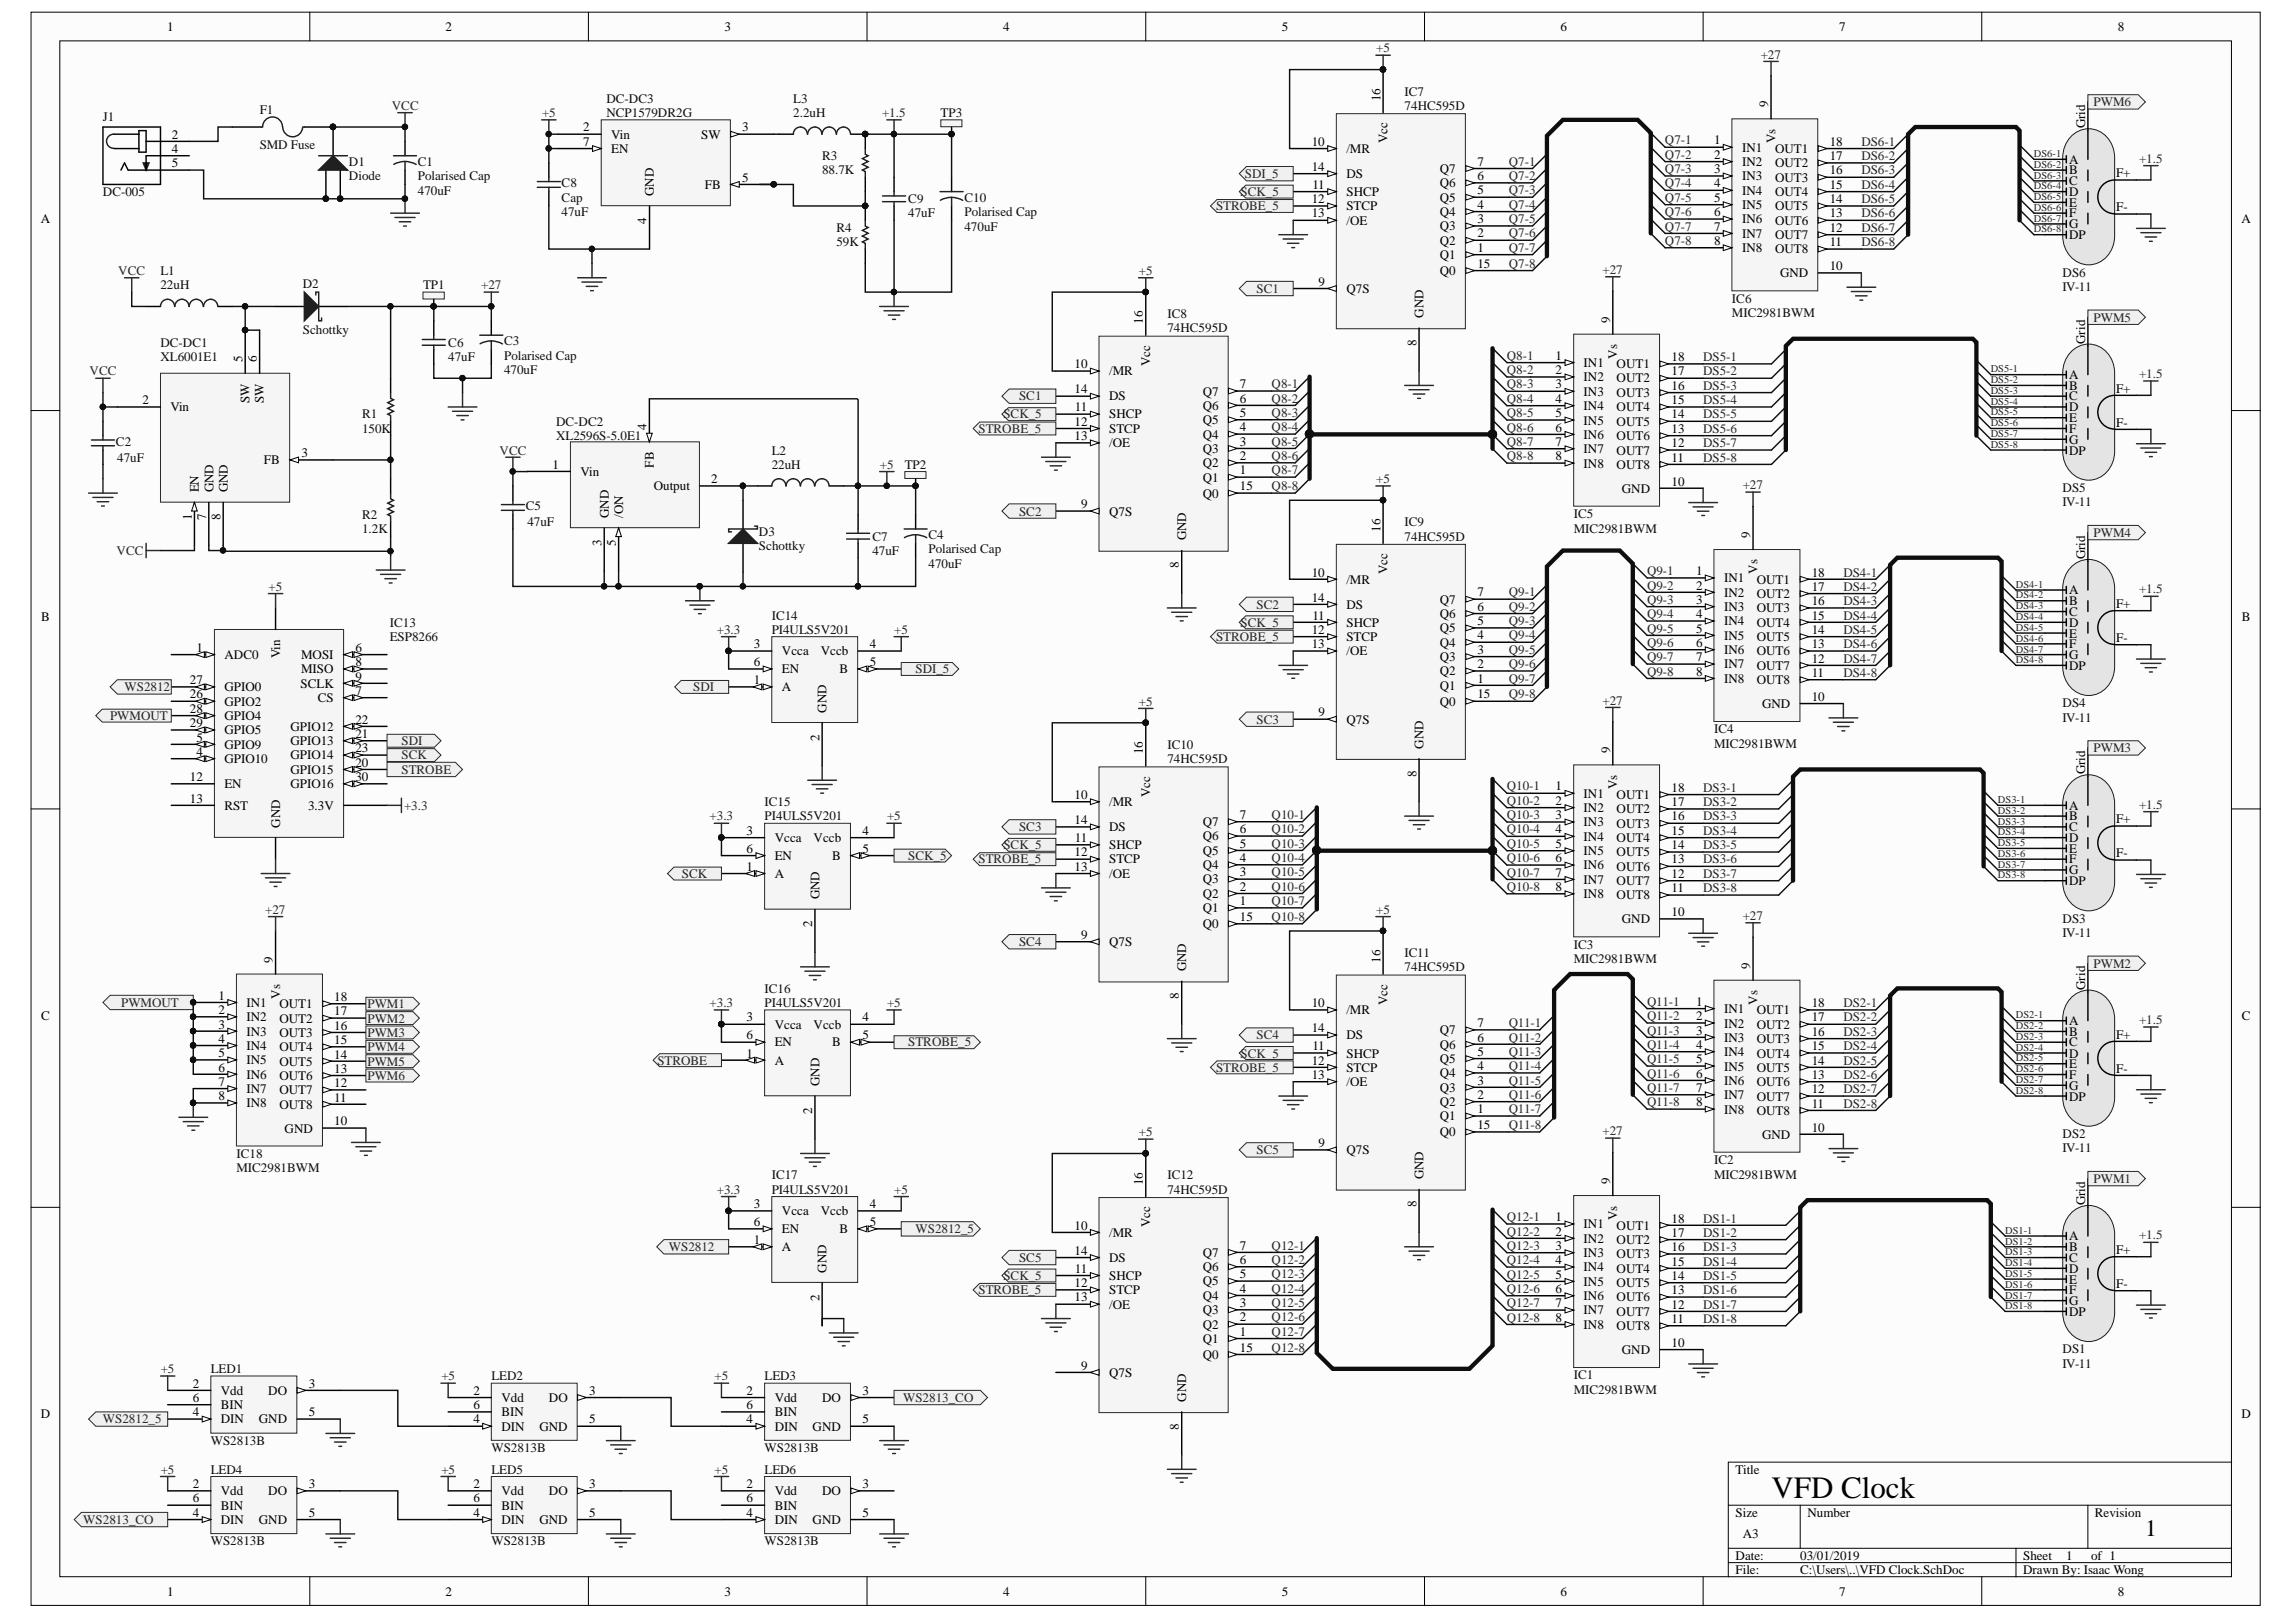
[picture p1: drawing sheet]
<svg xmlns="http://www.w3.org/2000/svg" width="297mm" height="210mm" viewBox="0 0 297 210" stroke-linecap="round" stroke-linejoin="round" font-family="sans-serif">
<defs><g id="words">
<text font-size="4" x="229.2" y="193.9">VFD Clock</text>
<text font-size="3" x="277.5" y="198.8">1</text>
<g font-size="1.7">
<text x="21.6" y="4">1</text>
<text x="57.7" y="4">2</text>
<text x="93.7" y="4">3</text>
<text x="129.8" y="4">4</text>
<text x="165.8" y="4">5</text>
<text x="201.9" y="4">6</text>
<text x="237.9" y="4">7</text>
<text x="274" y="4">8</text>
<text x="22.2" y="17.9">2</text>
<text x="75.5" y="17">2</text>
<text x="79.1" y="17.9">Vin</text>
<text x="90.7" y="17.9">SW</text>
<text x="96" y="17">3</text>
<text x="178.6" y="13.1" transform="rotate(-90 178.6 13.1)">16</text>
<text x="228.8" y="13.9" transform="rotate(-90 228.8 13.9)">9</text>
<text x="269.8" y="16.6" transform="rotate(-90 269.8 16.6)">Grid</text>
<text x="22.2" y="21.6">5</text>
<text x="22.2" y="19.8">4</text>
<text x="75.5" y="18.9">7</text>
<text x="79.1" y="19.8">EN</text>
<text x="96" y="23.5">5</text>
<text x="169.7" y="18.9">10</text>
<text x="169.7" y="22.1">14</text>
<text x="174.2" y="19.8">/MR</text>
<text x="174.2" y="23">DS</text>
<text x="179.5" y="18.6" transform="rotate(-90 179.5 18.6)">Vcc</text>
<text x="186.3" y="22.4">Q7</text>
<text x="191.1" y="23.3">6</text>
<text x="191.1" y="21.4">7</text>
<text x="221.7" y="18.7">1</text>
<text x="221.7" y="20.5">2</text>
<text x="221.7" y="22.4">3</text>
<text x="225.4" y="19.6">IN1</text>
<text x="225.4" y="21.5">IN2</text>
<text x="225.4" y="23.3">IN3</text>
<text x="229.6" y="23.5">OUT3</text>
<text x="229.6" y="21.6">OUT2</text>
<text x="229.6" y="19.8">OUT1</text>
<text x="229.7" y="18.5" transform="rotate(-90 229.7 18.5)">Vs</text>
<text x="236.7" y="22.6">16</text>
<text x="236.7" y="20.7">17</text>
<text x="236.7" y="18.9">18</text>
<text x="267.7" y="21.2">A</text>
<text x="267.7" y="22.6">B</text>
<text x="267.7" y="24">C</text>
<text x="273.8" y="22.9">F+</text>
<text x="5.3" y="28.9">A</text>
<text x="83.7" y="29" transform="rotate(-90 83.7 29)">4</text>
<text x="84.6" y="25.4" transform="rotate(-90 84.6 25.4)">GND</text>
<text x="91.2" y="24.4">FB</text>
<text x="169.7" y="26.3">12</text>
<text x="169.7" y="28.1">13</text>
<text x="169.8" y="24.4">11</text>
<text x="174.2" y="25.4">SHCP</text>
<text x="174.2" y="27.2">STCP</text>
<text x="174.2" y="29.1">/OE</text>
<text x="186.3" y="29.8">Q3</text>
<text x="186.3" y="27.9">Q4</text>
<text x="186.3" y="26.1">Q5</text>
<text x="186.3" y="24.2">Q6</text>
<text x="191.1" y="28.9">3</text>
<text x="191.1" y="27">4</text>
<text x="191.1" y="25.1">5</text>
<text x="221.7" y="24.3">4</text>
<text x="221.7" y="26.1">5</text>
<text x="221.7" y="28">6</text>
<text x="221.7" y="29.8">7</text>
<text x="225.4" y="25.2">IN4</text>
<text x="225.4" y="27">IN5</text>
<text x="225.4" y="28.9">IN6</text>
<text x="229.6" y="29.1">OUT6</text>
<text x="229.6" y="27.2">OUT5</text>
<text x="229.6" y="25.4">OUT4</text>
<text x="236.7" y="28.1">13</text>
<text x="236.7" y="26.3">14</text>
<text x="236.7" y="24.4">15</text>
<text x="267.7" y="25.4">D</text>
<text x="267.7" y="26.8">E</text>
<text x="267.7" y="28.1">F</text>
<text x="267.7" y="29.5">G</text>
<text x="273.8" y="27.3">F-</text>
<text x="290" y="28.9">A</text>
<text x="186.3" y="33.5">Q1</text>
<text x="186.3" y="31.6">Q2</text>
<text x="186.3" y="35.6">Q0</text>
<text x="191.1" y="32.6">1</text>
<text x="191.1" y="30.7">2</text>
<text x="191.1" y="34.6">15</text>
<text x="221.7" y="31.7">8</text>
<text x="225.4" y="30.8">IN7</text>
<text x="225.4" y="32.6">IN8</text>
<text x="229.6" y="32.8">OUT8</text>
<text x="229.6" y="30.9">OUT7</text>
<text x="230.3" y="35.9">GND</text>
<text x="236.7" y="34.9">10</text>
<text x="236.7" y="31.9">11</text>
<text x="236.7" y="30">12</text>
<text x="267.7" y="30.9">DP</text>
<text x="147.9" y="41.9" transform="rotate(-90 147.9 41.9)">16</text>
<text x="170.6" y="37">9</text>
<text x="174.2" y="37.9">Q7S</text>
<text x="184.2" y="41.1" transform="rotate(-90 184.2 41.1)">GND</text>
<text x="208.3" y="41.8" transform="rotate(-90 208.3 41.8)">9</text>
<text x="31.4" y="46.8" transform="rotate(-90 31.4 46.8)">5</text>
<text x="33.2" y="46.8" transform="rotate(-90 33.2 46.8)">6</text>
<text x="139" y="47.6">10</text>
<text x="148.8" y="47.4" transform="rotate(-90 148.8 47.4)">Vcc</text>
<text x="183.2" y="44.8" transform="rotate(-90 183.2 44.8)">8</text>
<text x="201.2" y="46.5">1</text>
<text x="204.9" y="47.5">IN1</text>
<text x="209.1" y="47.6">OUT1</text>
<text x="209.2" y="46.4" transform="rotate(-90 209.2 46.4)">Vs</text>
<text x="216.3" y="46.7">18</text>
<text x="269.8" y="44.5" transform="rotate(-90 269.8 44.5)">Grid</text>
<text x="18.4" y="52.3">2</text>
<text x="22.1" y="53.2">Vin</text>
<text x="32.3" y="52.1" transform="rotate(-90 32.3 52.1)">SW</text>
<text x="34.2" y="52.1" transform="rotate(-90 34.2 52.1)">SW</text>
<text x="139" y="50.9">14</text>
<text x="139.1" y="53.2">11</text>
<text x="143.5" y="48.6">/MR</text>
<text x="143.5" y="51.8">DS</text>
<text x="155.6" y="53">Q6</text>
<text x="155.6" y="51.2">Q7</text>
<text x="160.4" y="54">5</text>
<text x="160.4" y="52.1">6</text>
<text x="160.4" y="50.3">7</text>
<text x="201.2" y="48.4">2</text>
<text x="201.2" y="50.3">3</text>
<text x="201.2" y="52.1">4</text>
<text x="204.9" y="49.3">IN2</text>
<text x="204.9" y="51.2">IN3</text>
<text x="204.9" y="53">IN4</text>
<text x="209.1" y="53.2">OUT4</text>
<text x="209.1" y="51.4">OUT3</text>
<text x="209.1" y="49.5">OUT2</text>
<text x="216.3" y="52.3">15</text>
<text x="216.3" y="50.4">16</text>
<text x="216.3" y="48.6">17</text>
<text x="267.7" y="49">A</text>
<text x="267.7" y="50.4">B</text>
<text x="267.7" y="51.8">C</text>
<text x="267.7" y="53.2">D</text>
<text x="273.8" y="50.8">F+</text>
<text x="39" y="59.2">3</text>
<text x="83.7" y="55.7" transform="rotate(-90 83.7 55.7)">4</text>
<text x="139" y="55.1">12</text>
<text x="139" y="57">13</text>
<text x="143.5" y="54.1">SHCP</text>
<text x="143.5" y="56">STCP</text>
<text x="143.5" y="57.9">/OE</text>
<text x="155.6" y="58.6">Q3</text>
<text x="155.6" y="56.8">Q4</text>
<text x="155.6" y="54.9">Q5</text>
<text x="160.4" y="59.5">2</text>
<text x="160.4" y="57.7">3</text>
<text x="160.4" y="55.8">4</text>
<text x="201.2" y="54">5</text>
<text x="201.2" y="55.9">6</text>
<text x="201.2" y="57.7">7</text>
<text x="201.2" y="59.6">8</text>
<text x="204.9" y="54.9">IN5</text>
<text x="204.9" y="56.8">IN6</text>
<text x="204.9" y="58.7">IN7</text>
<text x="209.1" y="58.8">OUT7</text>
<text x="209.1" y="57">OUT6</text>
<text x="209.1" y="55.1">OUT5</text>
<text x="216.3" y="59.8">11</text>
<text x="216.3" y="57.9">12</text>
<text x="216.3" y="56">13</text>
<text x="216.3" y="54.1">14</text>
<text x="267.7" y="54.6">E</text>
<text x="267.7" y="56">F</text>
<text x="267.7" y="57.4">G</text>
<text x="267.7" y="58.8">DP</text>
<text x="273.8" y="55.2">F-</text>
<text x="25.7" y="63.7" transform="rotate(-90 25.7 63.7)">EN</text>
<text x="27.6" y="63.7" transform="rotate(-90 27.6 63.7)">GND</text>
<text x="29.5" y="63.7" transform="rotate(-90 29.5 63.7)">GND</text>
<text x="34.2" y="60.1">FB</text>
<text x="71.5" y="60.6">1</text>
<text x="75.1" y="61.6">Vin</text>
<text x="84.6" y="60.5" transform="rotate(-90 84.6 60.5)">FB</text>
<text x="84.6" y="63.5">Output</text>
<text x="92" y="62.5">2</text>
<text x="139.9" y="65.8">9</text>
<text x="155.6" y="62.3">Q1</text>
<text x="155.6" y="60.5">Q2</text>
<text x="155.6" y="64.4">Q0</text>
<text x="160.4" y="61.4">1</text>
<text x="160.4" y="63.5">15</text>
<text x="204.9" y="60.5">IN8</text>
<text x="209.1" y="60.7">OUT8</text>
<text x="209.8" y="63.8">GND</text>
<text x="216.3" y="62.8">10</text>
<text x="24.8" y="67.3" transform="rotate(-90 24.8 67.3)">1</text>
<text x="26.7" y="67.3" transform="rotate(-90 26.7 67.3)">7</text>
<text x="28.5" y="67.3" transform="rotate(-90 28.5 67.3)">8</text>
<text x="77.8" y="70.6" transform="rotate(-90 77.8 70.6)">3</text>
<text x="78.7" y="67" transform="rotate(-90 78.7 67)">GND</text>
<text x="79.7" y="70.6" transform="rotate(-90 79.7 70.6)">5</text>
<text x="80.6" y="67" transform="rotate(-90 80.6 67)">/ON</text>
<text x="143.5" y="66.7">Q7S</text>
<text x="153.4" y="69.9" transform="rotate(-90 153.4 69.9)">GND</text>
<text x="178.6" y="68.8" transform="rotate(-90 178.6 68.8)">16</text>
<text x="226.4" y="69.6" transform="rotate(-90 226.4 69.6)">9</text>
<text x="152.5" y="73.6" transform="rotate(-90 152.5 73.6)">8</text>
<text x="169.7" y="74.6">10</text>
<text x="169.7" y="77.9">14</text>
<text x="174.2" y="75.5">/MR</text>
<text x="179.5" y="74.3" transform="rotate(-90 179.5 74.3)">Vcc</text>
<text x="191.1" y="77.2">7</text>
<text x="219.4" y="74.4">1</text>
<text x="219.4" y="76.3">2</text>
<text x="223.1" y="75.4">IN1</text>
<text x="223.1" y="77.2">IN2</text>
<text x="227.3" y="77.4">OUT2</text>
<text x="227.3" y="75.5">OUT1</text>
<text x="227.4" y="74.3" transform="rotate(-90 227.4 74.3)">Vs</text>
<text x="234.4" y="76.5">17</text>
<text x="234.4" y="74.6">18</text>
<text x="267.7" y="76.9">A</text>
<text x="269.8" y="72.4" transform="rotate(-90 269.8 72.4)">Grid</text>
<text x="5.3" y="80.4">B</text>
<text x="97.5" y="83.9">3</text>
<text x="112.5" y="83.9">4</text>
<text x="169.7" y="82">12</text>
<text x="169.7" y="83.9">13</text>
<text x="169.8" y="80.2">11</text>
<text x="174.2" y="81.1">SHCP</text>
<text x="174.2" y="83">STCP</text>
<text x="174.2" y="78.8">DS</text>
<text x="186.3" y="83.7">Q4</text>
<text x="186.3" y="81.8">Q5</text>
<text x="186.3" y="80">Q6</text>
<text x="186.3" y="78.1">Q7</text>
<text x="191.1" y="82.8">4</text>
<text x="191.1" y="80.9">5</text>
<text x="191.1" y="79">6</text>
<text x="219.4" y="78.2">3</text>
<text x="219.4" y="80">4</text>
<text x="219.4" y="81.9">5</text>
<text x="219.4" y="83.7">6</text>
<text x="223.1" y="79.1">IN3</text>
<text x="223.1" y="80.9">IN4</text>
<text x="223.1" y="82.8">IN5</text>
<text x="227.3" y="83">OUT5</text>
<text x="227.3" y="81.1">OUT4</text>
<text x="227.3" y="79.3">OUT3</text>
<text x="234.4" y="83.9">13</text>
<text x="234.4" y="82">14</text>
<text x="234.4" y="80.2">15</text>
<text x="234.4" y="78.3">16</text>
<text x="267.7" y="78.3">B</text>
<text x="267.7" y="79.7">C</text>
<text x="267.7" y="81.1">D</text>
<text x="267.7" y="82.5">E</text>
<text x="267.7" y="83.9">F</text>
<text x="273.8" y="78.7">F+</text>
<text x="273.8" y="83.1">F-</text>
<text x="290" y="80.4">B</text>
<text x="24.6" y="88.5">27</text>
<text x="25.4" y="84.4">1</text>
<text x="29" y="85.3">ADC0</text>
<text x="29" y="89.5">GPIO0</text>
<text x="36.2" y="85.2" transform="rotate(-90 36.2 85.2)">Vin</text>
<text x="38.9" y="89">SCLK</text>
<text x="39" y="85.3">MOSI</text>
<text x="39" y="87.1">MISO</text>
<text x="46" y="84.4">6</text>
<text x="46" y="89.9">7</text>
<text x="46" y="86.2">8</text>
<text x="46" y="88.1">9</text>
<text x="97.5" y="88.5">1</text>
<text x="97.5" y="86.2">6</text>
<text x="101.2" y="89.5">A</text>
<text x="101.2" y="84.8">Vcca</text>
<text x="101.2" y="87.1">EN</text>
<text x="106.2" y="84.8">Vccb</text>
<text x="108.6" y="87.1">B</text>
<text x="112.5" y="86.2">5</text>
<text x="174.2" y="84.8">/OE</text>
<text x="186.3" y="89.3">Q1</text>
<text x="186.3" y="87.4">Q2</text>
<text x="186.3" y="85.5">Q3</text>
<text x="191.1" y="88.3">1</text>
<text x="191.1" y="86.5">2</text>
<text x="191.1" y="84.6">3</text>
<text x="219.4" y="85.6">7</text>
<text x="219.4" y="87.4">8</text>
<text x="223.1" y="84.7">IN6</text>
<text x="223.1" y="86.5">IN7</text>
<text x="223.1" y="88.4">IN8</text>
<text x="227.3" y="88.5">OUT8</text>
<text x="227.3" y="86.7">OUT7</text>
<text x="227.3" y="84.8">OUT6</text>
<text x="234.4" y="87.6">11</text>
<text x="234.4" y="85.7">12</text>
<text x="267.7" y="85.3">G</text>
<text x="267.7" y="86.7">DP</text>
<text x="24.6" y="90.4">26</text>
<text x="24.6" y="92.2">28</text>
<text x="24.6" y="94.1">29</text>
<text x="25.4" y="96">5</text>
<text x="29" y="91.3">GPIO2</text>
<text x="29" y="93.2">GPIO4</text>
<text x="29" y="95">GPIO5</text>
<text x="37.6" y="94.6">GPIO12</text>
<text x="41.1" y="90.9">CS</text>
<text x="46" y="95.5">21</text>
<text x="46" y="93.6">22</text>
<text x="106" y="95.9" transform="rotate(-90 106 95.9)">2</text>
<text x="106.9" y="92.2" transform="rotate(-90 106.9 92.2)">GND</text>
<text x="170.6" y="92.7">9</text>
<text x="174.2" y="93.6">Q7S</text>
<text x="186.3" y="91.3">Q0</text>
<text x="191.1" y="90.4">15</text>
<text x="228" y="91.6">GND</text>
<text x="234.4" y="90.7">10</text>
<text x="24.6" y="101.1">12</text>
<text x="25.4" y="97.8">4</text>
<text x="29" y="98.7">GPIO10</text>
<text x="29" y="96.9">GPIO9</text>
<text x="29" y="102">EN</text>
<text x="37.6" y="100.1">GPIO15</text>
<text x="37.6" y="96.4">GPIO13</text>
<text x="37.6" y="98.3">GPIO14</text>
<text x="37.6" y="102">GPIO16</text>
<text x="46" y="99.2">20</text>
<text x="46" y="97.4">23</text>
<text x="46" y="101.1">30</text>
<text x="147.9" y="97.6" transform="rotate(-90 147.9 97.6)">16</text>
<text x="183.2" y="100.5" transform="rotate(-90 183.2 100.5)">8</text>
<text x="184.2" y="96.9" transform="rotate(-90 184.2 96.9)">GND</text>
<text x="208.3" y="97.5" transform="rotate(-90 208.3 97.5)">9</text>
<text x="269.8" y="100.2" transform="rotate(-90 269.8 100.2)">Grid</text>
<text x="24.6" y="103.9">13</text>
<text x="29" y="104.8">RST</text>
<text x="36.2" y="107.1" transform="rotate(-90 36.2 107.1)">GND</text>
<text x="39.9" y="104.8">3.3V</text>
<text x="139" y="103.4">10</text>
<text x="139" y="106.6">14</text>
<text x="143.5" y="104.3">/MR</text>
<text x="143.5" y="107.6">DS</text>
<text x="148.8" y="103.1" transform="rotate(-90 148.8 103.1)">Vcc</text>
<text x="155.6" y="106.9">Q7</text>
<text x="160.4" y="107.8">6</text>
<text x="160.4" y="106">7</text>
<text x="201.2" y="102.3">1</text>
<text x="201.2" y="104.1">2</text>
<text x="201.2" y="106">3</text>
<text x="201.2" y="107.9">4</text>
<text x="204.9" y="103.2">IN1</text>
<text x="204.9" y="105.1">IN2</text>
<text x="204.9" y="106.9">IN3</text>
<text x="209.1" y="107.1">OUT3</text>
<text x="209.1" y="105.2">OUT2</text>
<text x="209.1" y="103.4">OUT1</text>
<text x="209.2" y="102.2" transform="rotate(-90 209.2 102.2)">Vs</text>
<text x="216.3" y="106.2">16</text>
<text x="216.3" y="104.3">17</text>
<text x="216.3" y="102.5">18</text>
<text x="267.7" y="104.8">A</text>
<text x="267.7" y="106.2">B</text>
<text x="267.7" y="107.6">C</text>
<text x="273.8" y="106.5">F+</text>
<text x="96.6" y="112.7">1</text>
<text x="96.6" y="108">3</text>
<text x="96.6" y="110.4">6</text>
<text x="100.2" y="113.6">A</text>
<text x="100.2" y="109">Vcca</text>
<text x="100.2" y="111.3">EN</text>
<text x="105.3" y="109">Vccb</text>
<text x="107.7" y="111.3">B</text>
<text x="111.6" y="108">4</text>
<text x="111.6" y="110.4">5</text>
<text x="139" y="110.8">12</text>
<text x="139" y="112.7">13</text>
<text x="139.1" y="109">11</text>
<text x="143.5" y="109.9">SHCP</text>
<text x="143.5" y="111.7">STCP</text>
<text x="143.5" y="113.6">/OE</text>
<text x="155.6" y="112.5">Q4</text>
<text x="155.6" y="110.6">Q5</text>
<text x="155.6" y="108.7">Q6</text>
<text x="160.4" y="113.4">3</text>
<text x="160.4" y="111.5">4</text>
<text x="160.4" y="109.7">5</text>
<text x="201.2" y="109.7">5</text>
<text x="201.2" y="111.6">6</text>
<text x="201.2" y="113.4">7</text>
<text x="204.9" y="108.8">IN4</text>
<text x="204.9" y="110.6">IN5</text>
<text x="204.9" y="112.5">IN6</text>
<text x="209.1" y="112.7">OUT6</text>
<text x="209.1" y="110.8">OUT5</text>
<text x="209.1" y="109">OUT4</text>
<text x="216.3" y="113.6">12</text>
<text x="216.3" y="111.7">13</text>
<text x="216.3" y="109.9">14</text>
<text x="216.3" y="108">15</text>
<text x="267.7" y="109">D</text>
<text x="267.7" y="110.4">E</text>
<text x="267.7" y="111.7">F</text>
<text x="267.7" y="113.1">G</text>
<text x="273.8" y="110.9">F-</text>
<text x="106" y="116.4" transform="rotate(-90 106 116.4)">GND</text>
<text x="155.6" y="118">Q1</text>
<text x="155.6" y="116.2">Q2</text>
<text x="155.6" y="114.3">Q3</text>
<text x="160.4" y="117.1">1</text>
<text x="160.4" y="115.2">2</text>
<text x="160.4" y="119.2">15</text>
<text x="201.2" y="115.3">8</text>
<text x="204.9" y="114.4">IN7</text>
<text x="204.9" y="116.2">IN8</text>
<text x="209.1" y="116.4">OUT8</text>
<text x="209.1" y="114.5">OUT7</text>
<text x="209.8" y="119.5">GND</text>
<text x="216.3" y="118.5">10</text>
<text x="216.3" y="115.5">11</text>
<text x="267.7" y="114.5">DP</text>
<text x="35.3" y="124.6" transform="rotate(-90 35.3 124.6)">9</text>
<text x="105.1" y="120" transform="rotate(-90 105.1 120)">2</text>
<text x="139.9" y="121.5">9</text>
<text x="143.5" y="122.4">Q7S</text>
<text x="153.4" y="125.7" transform="rotate(-90 153.4 125.7)">GND</text>
<text x="155.6" y="120.1">Q0</text>
<text x="178.6" y="124.6" transform="rotate(-90 178.6 124.6)">16</text>
<text x="226.4" y="125.4" transform="rotate(-90 226.4 125.4)">9</text>
<text x="5.3" y="132">C</text>
<text x="28.3" y="129.4">1</text>
<text x="28.3" y="131.2">2</text>
<text x="31.9" y="130.3">IN1</text>
<text x="36.1" y="130.5">OUT1</text>
<text x="36.2" y="129.2" transform="rotate(-90 36.2 129.2)">Vs</text>
<text x="43.2" y="131.4">17</text>
<text x="43.2" y="129.5">18</text>
<text x="152.5" y="129.3" transform="rotate(-90 152.5 129.3)">8</text>
<text x="169.7" y="130.3">10</text>
<text x="174.2" y="131.2">/MR</text>
<text x="179.5" y="130.1" transform="rotate(-90 179.5 130.1)">Vcc</text>
<text x="219.4" y="130.1">1</text>
<text x="223.1" y="131.1">IN1</text>
<text x="227.3" y="131.2">OUT1</text>
<text x="227.4" y="130" transform="rotate(-90 227.4 130)">Vs</text>
<text x="234.4" y="130.3">18</text>
<text x="269.8" y="128.1" transform="rotate(-90 269.8 128.1)">Grid</text>
<text x="290" y="132">C</text>
<text x="28.3" y="133.1">3</text>
<text x="28.3" y="135">4</text>
<text x="28.3" y="136.8">5</text>
<text x="31.9" y="132.2">IN2</text>
<text x="31.9" y="134">IN3</text>
<text x="31.9" y="135.9">IN4</text>
<text x="31.9" y="137.7">IN5</text>
<text x="36.1" y="137.9">OUT5</text>
<text x="36.1" y="136.1">OUT4</text>
<text x="36.1" y="134.2">OUT3</text>
<text x="36.1" y="132.3">OUT2</text>
<text x="43.2" y="137">14</text>
<text x="43.2" y="135.1">15</text>
<text x="43.2" y="133.3">16</text>
<text x="96.6" y="136.9">1</text>
<text x="96.6" y="132.2">3</text>
<text x="96.6" y="134.5">6</text>
<text x="100.2" y="137.8">A</text>
<text x="100.2" y="133.1">Vcca</text>
<text x="100.2" y="135.4">EN</text>
<text x="105.3" y="133.1">Vccb</text>
<text x="107.7" y="135.4">B</text>
<text x="111.6" y="132.2">4</text>
<text x="111.6" y="134.5">5</text>
<text x="169.7" y="137.8">12</text>
<text x="169.7" y="133.6">14</text>
<text x="169.8" y="135.9">11</text>
<text x="174.2" y="136.9">SHCP</text>
<text x="174.2" y="134.5">DS</text>
<text x="186.3" y="137.6">Q5</text>
<text x="186.3" y="135.7">Q6</text>
<text x="186.3" y="133.9">Q7</text>
<text x="191.1" y="136.6">5</text>
<text x="191.1" y="134.8">6</text>
<text x="191.1" y="132.9">7</text>
<text x="219.4" y="132">2</text>
<text x="219.4" y="133.9">3</text>
<text x="219.4" y="135.8">4</text>
<text x="219.4" y="137.6">5</text>
<text x="223.1" y="133">IN2</text>
<text x="223.1" y="134.8">IN3</text>
<text x="223.1" y="136.7">IN4</text>
<text x="227.3" y="136.9">OUT4</text>
<text x="227.3" y="135">OUT3</text>
<text x="227.3" y="133.1">OUT2</text>
<text x="234.4" y="137.8">14</text>
<text x="234.4" y="135.9">15</text>
<text x="234.4" y="134">16</text>
<text x="234.4" y="132.2">17</text>
<text x="267.7" y="132.6">A</text>
<text x="267.7" y="134">B</text>
<text x="267.7" y="135.4">C</text>
<text x="267.7" y="136.9">D</text>
<text x="273.8" y="134.4">F+</text>
<text x="28.3" y="138.7">6</text>
<text x="28.3" y="140.5">7</text>
<text x="28.3" y="142.4">8</text>
<text x="31.9" y="139.6">IN6</text>
<text x="31.9" y="141.5">IN7</text>
<text x="31.9" y="143.3">IN8</text>
<text x="36.1" y="143.5">OUT8</text>
<text x="36.1" y="141.6">OUT7</text>
<text x="36.1" y="139.8">OUT6</text>
<text x="43.2" y="142.6">11</text>
<text x="43.2" y="140.7">12</text>
<text x="43.2" y="138.8">13</text>
<text x="106" y="140.5" transform="rotate(-90 106 140.5)">GND</text>
<text x="169.7" y="139.6">13</text>
<text x="174.2" y="138.7">STCP</text>
<text x="174.2" y="140.6">/OE</text>
<text x="186.3" y="143.1">Q2</text>
<text x="186.3" y="141.3">Q3</text>
<text x="186.3" y="139.4">Q4</text>
<text x="191.1" y="142.2">2</text>
<text x="191.1" y="140.4">3</text>
<text x="191.1" y="138.5">4</text>
<text x="219.4" y="139.5">6</text>
<text x="219.4" y="141.3">7</text>
<text x="219.4" y="143.2">8</text>
<text x="223.1" y="138.5">IN5</text>
<text x="223.1" y="140.4">IN6</text>
<text x="223.1" y="142.3">IN7</text>
<text x="227.3" y="142.4">OUT7</text>
<text x="227.3" y="140.6">OUT6</text>
<text x="227.3" y="138.7">OUT5</text>
<text x="234.4" y="143.4">11</text>
<text x="234.4" y="141.5">12</text>
<text x="234.4" y="139.6">13</text>
<text x="267.7" y="138.2">E</text>
<text x="267.7" y="139.6">F</text>
<text x="267.7" y="141">G</text>
<text x="267.7" y="142.4">DP</text>
<text x="273.8" y="138.8">F-</text>
<text x="36.8" y="146.6">GND</text>
<text x="43.2" y="145.6">10</text>
<text x="105.1" y="144.2" transform="rotate(-90 105.1 144.2)">2</text>
<text x="170.6" y="148.5">9</text>
<text x="174.2" y="149.4">Q7S</text>
<text x="186.3" y="145">Q1</text>
<text x="186.3" y="147.1">Q0</text>
<text x="191.1" y="144.1">1</text>
<text x="191.1" y="146.1">15</text>
<text x="223.1" y="144.1">IN8</text>
<text x="227.3" y="144.3">OUT8</text>
<text x="228" y="147.4">GND</text>
<text x="234.4" y="146.4">10</text>
<text x="147.9" y="153.4" transform="rotate(-90 147.9 153.4)">16</text>
<text x="184.2" y="152.6" transform="rotate(-90 184.2 152.6)">GND</text>
<text x="208.3" y="153.2" transform="rotate(-90 208.3 153.2)">9</text>
<text x="269.8" y="156" transform="rotate(-90 269.8 156)">Grid</text>
<text x="97.5" y="161">1</text>
<text x="97.5" y="156.4">3</text>
<text x="97.5" y="158.7">6</text>
<text x="101.2" y="161.9">A</text>
<text x="101.2" y="157.3">Vcca</text>
<text x="101.2" y="159.6">EN</text>
<text x="106.2" y="157.3">Vccb</text>
<text x="108.6" y="159.6">B</text>
<text x="112.5" y="156.4">4</text>
<text x="112.5" y="158.7">5</text>
<text x="139" y="159.1">10</text>
<text x="143.5" y="160.1">/MR</text>
<text x="148.8" y="158.8" transform="rotate(-90 148.8 158.8)">Vcc</text>
<text x="160.4" y="161.7">7</text>
<text x="183.2" y="156.2" transform="rotate(-90 183.2 156.2)">8</text>
<text x="201.2" y="158">1</text>
<text x="201.2" y="159.9">2</text>
<text x="201.2" y="161.8">3</text>
<text x="204.9" y="159">IN1</text>
<text x="204.9" y="160.8">IN2</text>
<text x="209.1" y="161">OUT2</text>
<text x="209.1" y="159.1">OUT1</text>
<text x="209.2" y="157.9" transform="rotate(-90 209.2 157.9)">Vs</text>
<text x="216.3" y="161.9">16</text>
<text x="216.3" y="160.1">17</text>
<text x="216.3" y="158.2">18</text>
<text x="267.7" y="160.5">A</text>
<text x="267.7" y="161.9">B</text>
<text x="106.9" y="164.7" transform="rotate(-90 106.9 164.7)">GND</text>
<text x="139" y="166.6">12</text>
<text x="139" y="162.4">14</text>
<text x="139.1" y="164.7">11</text>
<text x="143.5" y="165.6">SHCP</text>
<text x="143.5" y="167.5">STCP</text>
<text x="143.5" y="163.3">DS</text>
<text x="155.6" y="166.4">Q5</text>
<text x="155.6" y="164.5">Q6</text>
<text x="155.6" y="162.6">Q7</text>
<text x="160.4" y="167.3">4</text>
<text x="160.4" y="165.4">5</text>
<text x="160.4" y="163.6">6</text>
<text x="201.2" y="163.6">4</text>
<text x="201.2" y="165.5">5</text>
<text x="201.2" y="167.3">6</text>
<text x="204.9" y="162.7">IN3</text>
<text x="204.9" y="164.5">IN4</text>
<text x="204.9" y="166.4">IN5</text>
<text x="209.1" y="166.6">OUT5</text>
<text x="209.1" y="164.7">OUT4</text>
<text x="209.1" y="162.9">OUT3</text>
<text x="216.3" y="167.5">13</text>
<text x="216.3" y="165.6">14</text>
<text x="216.3" y="163.8">15</text>
<text x="267.7" y="163.3">C</text>
<text x="267.7" y="164.7">D</text>
<text x="267.7" y="166.1">E</text>
<text x="267.7" y="167.5">F</text>
<text x="273.8" y="162.3">F+</text>
<text x="273.8" y="166.7">F-</text>
<text x="106" y="168.3" transform="rotate(-90 106 168.3)">2</text>
<text x="139" y="168.4">13</text>
<text x="143.5" y="169.3">/OE</text>
<text x="155.6" y="173.8">Q1</text>
<text x="155.6" y="171.9">Q2</text>
<text x="155.6" y="170.1">Q3</text>
<text x="155.6" y="168.2">Q4</text>
<text x="160.4" y="172.9">1</text>
<text x="160.4" y="171">2</text>
<text x="160.4" y="169.1">3</text>
<text x="201.2" y="169.2">7</text>
<text x="201.2" y="171">8</text>
<text x="204.9" y="168.3">IN6</text>
<text x="204.9" y="170.1">IN7</text>
<text x="204.9" y="172">IN8</text>
<text x="209.1" y="172.1">OUT8</text>
<text x="209.1" y="170.3">OUT7</text>
<text x="209.1" y="168.4">OUT6</text>
<text x="216.3" y="171.2">11</text>
<text x="216.3" y="169.3">12</text>
<text x="267.7" y="168.9">G</text>
<text x="267.7" y="170.3">DP</text>
<text x="24.9" y="179.6">2</text>
<text x="39.9" y="179.6">3</text>
<text x="139.9" y="177.2">9</text>
<text x="143.5" y="178.2">Q7S</text>
<text x="155.6" y="175.8">Q0</text>
<text x="160.4" y="174.9">15</text>
<text x="209.8" y="175.2">GND</text>
<text x="216.3" y="174.3">10</text>
<text x="5.3" y="183.5">D</text>
<text x="24.9" y="183.3">4</text>
<text x="24.9" y="181.4">6</text>
<text x="28.6" y="180.5">Vdd</text>
<text x="28.6" y="184.2">DIN</text>
<text x="28.6" y="182.3">BIN</text>
<text x="33.5" y="184.2">GND</text>
<text x="34.7" y="180.5">DO</text>
<text x="39.9" y="183.3">5</text>
<text x="61.2" y="180.5">2</text>
<text x="61.2" y="184.2">4</text>
<text x="61.2" y="182.3">6</text>
<text x="64.9" y="181.4">Vdd</text>
<text x="64.9" y="185.1">DIN</text>
<text x="64.9" y="183.3">BIN</text>
<text x="69.8" y="185.1">GND</text>
<text x="71" y="181.4">DO</text>
<text x="76.2" y="180.5">3</text>
<text x="76.2" y="184.2">5</text>
<text x="96.6" y="180.5">2</text>
<text x="96.6" y="184.2">4</text>
<text x="96.6" y="182.3">6</text>
<text x="100.2" y="181.4">Vdd</text>
<text x="100.2" y="185.1">DIN</text>
<text x="100.2" y="183.3">BIN</text>
<text x="105.1" y="185.1">GND</text>
<text x="106.3" y="181.4">DO</text>
<text x="111.6" y="180.5">3</text>
<text x="111.6" y="184.2">5</text>
<text x="152.5" y="185" transform="rotate(-90 152.5 185)">8</text>
<text x="153.4" y="181.4" transform="rotate(-90 153.4 181.4)">GND</text>
<text x="290" y="183.5">D</text>
<text x="224.5" y="190.7">Title</text>
<text x="24.9" y="192.6">2</text>
<text x="24.9" y="196.3">4</text>
<text x="24.9" y="194.4">6</text>
<text x="28.6" y="193.5">Vdd</text>
<text x="28.6" y="197.2">DIN</text>
<text x="28.6" y="195.3">BIN</text>
<text x="33.5" y="197.2">GND</text>
<text x="34.7" y="193.5">DO</text>
<text x="39.9" y="192.6">3</text>
<text x="39.9" y="196.3">5</text>
<text x="61.2" y="192.6">2</text>
<text x="61.2" y="196.3">4</text>
<text x="61.2" y="194.4">6</text>
<text x="64.9" y="193.5">Vdd</text>
<text x="64.9" y="197.2">DIN</text>
<text x="64.9" y="195.3">BIN</text>
<text x="69.8" y="197.2">GND</text>
<text x="71" y="193.5">DO</text>
<text x="76.2" y="192.6">3</text>
<text x="76.2" y="196.3">5</text>
<text x="96.6" y="192.6">2</text>
<text x="96.6" y="196.3">4</text>
<text x="96.6" y="194.4">6</text>
<text x="100.2" y="193.5">Vdd</text>
<text x="100.2" y="197.2">DIN</text>
<text x="100.2" y="195.3">BIN</text>
<text x="105.1" y="197.2">GND</text>
<text x="106.3" y="193.5">DO</text>
<text x="111.6" y="192.6">3</text>
<text x="111.6" y="196.3">5</text>
<text x="224.5" y="196.3">Size</text>
<text x="233.8" y="196.3">Number</text>
<text x="271" y="196.3">Revision</text>
<text x="224.5" y="201.8">Date:</text>
<text x="224.5" y="203.7">File:</text>
<text x="225.5" y="199.1">A3</text>
<text x="232.9" y="201.8">03/01/2019</text>
<text x="232.9" y="203.7">C:\Users\..\VFD Clock.SchDoc</text>
<text x="261.7" y="201.8">Sheet</text>
<text x="261.7" y="203.7">Drawn By: Isaac Wong</text>
<text x="267.3" y="201.8">1</text>
<text x="270.5" y="201.8">of 1</text>
<text x="21.6" y="206.5">1</text>
<text x="57.7" y="206.5">2</text>
<text x="93.7" y="206.5">3</text>
<text x="129.8" y="206.5">4</text>
<text x="165.8" y="206.5">5</text>
<text x="201.9" y="206.5">6</text>
<text x="237.9" y="206.5">7</text>
<text x="274" y="206.5">8</text>
</g>
<g font-size="1.7" fill="#262626">
<text x="178" y="6.8">+5</text>
<text x="227.8" y="7.6">+27</text>
<text x="50.7" y="14.2">VCC</text>
<text x="70.1" y="15.1">+5</text>
<text x="114.1" y="15.1">+1.5</text>
<text x="270.9" y="13.8">PWM6</text>
<text x="161" y="23">SDI_5</text>
<text x="195.2" y="21.4">Q7-1</text>
<text x="195.2" y="23.3">Q7-2</text>
<text x="215.4" y="18.7">Q7-1</text>
<text x="215.4" y="20.5">Q7-2</text>
<text x="215.4" y="22.4">Q7-3</text>
<text x="240.8" y="18.9">DS6-1</text>
<text x="240.8" y="20.7">DS6-2</text>
<text x="240.8" y="22.6">DS6-3</text>
<text x="276.7" y="21.1">+1.5</text>
<text x="157.3" y="27.2">STROBE_5</text>
<text x="160.5" y="25.4">SCK_5</text>
<text x="195.2" y="25.1">Q7-3</text>
<text x="195.2" y="27">Q7-4</text>
<text x="195.2" y="28.9">Q7-5</text>
<text x="215.4" y="24.3">Q7-4</text>
<text x="215.4" y="26.1">Q7-5</text>
<text x="215.4" y="28">Q7-6</text>
<text x="215.4" y="29.8">Q7-7</text>
<text x="240.8" y="24.4">DS6-4</text>
<text x="240.8" y="26.3">DS6-5</text>
<text x="240.8" y="28.1">DS6-6</text>
<text x="15.3" y="35.6">VCC</text>
<text x="147.4" y="35.6">+5</text>
<text x="195.2" y="30.7">Q7-6</text>
<text x="195.2" y="32.6">Q7-7</text>
<text x="195.2" y="34.6">Q7-8</text>
<text x="207.3" y="35.4">+27</text>
<text x="215.4" y="31.7">Q7-8</text>
<text x="240.8" y="30">DS6-7</text>
<text x="240.8" y="31.9">DS6-8</text>
<text x="62.3" y="37.4">+27</text>
<text x="162.6" y="37.9">SC1</text>
<text x="270.9" y="41.6">PWM5</text>
<text x="194.9" y="46.5">Q8-1</text>
<text x="220.4" y="46.7">DS5-1</text>
<text x="11.6" y="48.6">VCC</text>
<text x="131.8" y="51.8">SC1</text>
<text x="164.5" y="50.3">Q8-1</text>
<text x="164.5" y="52.1">Q8-2</text>
<text x="164.5" y="54">Q8-3</text>
<text x="194.9" y="48.4">Q8-2</text>
<text x="194.9" y="50.3">Q8-3</text>
<text x="194.9" y="52.1">Q8-4</text>
<text x="220.4" y="48.6">DS5-2</text>
<text x="220.4" y="50.4">DS5-3</text>
<text x="220.4" y="52.3">DS5-4</text>
<text x="276.7" y="49">+1.5</text>
<text x="64.6" y="58.8">VCC</text>
<text x="126.6" y="56">STROBE_5</text>
<text x="129.8" y="54.1">SCK_5</text>
<text x="164.5" y="55.8">Q8-4</text>
<text x="164.5" y="57.7">Q8-5</text>
<text x="164.5" y="59.5">Q8-6</text>
<text x="194.9" y="54">Q8-5</text>
<text x="194.9" y="55.9">Q8-6</text>
<text x="194.9" y="57.7">Q8-7</text>
<text x="194.9" y="59.6">Q8-8</text>
<text x="220.4" y="54.1">DS5-5</text>
<text x="220.4" y="56">DS5-6</text>
<text x="220.4" y="57.9">DS5-7</text>
<text x="220.4" y="59.8">DS5-8</text>
<text x="113.8" y="60.7">+5</text>
<text x="164.5" y="61.4">Q8-7</text>
<text x="164.5" y="63.5">Q8-8</text>
<text x="178" y="62.5">+5</text>
<text x="225.5" y="63.3">+27</text>
<text x="15.1" y="71.8">VCC</text>
<text x="131.8" y="66.7">SC2</text>
<text x="270.9" y="69.5">PWM4</text>
<text x="34.7" y="76.5">+5</text>
<text x="195.2" y="77.2">Q9-1</text>
<text x="213.1" y="74.4">Q9-1</text>
<text x="213.1" y="76.3">Q9-2</text>
<text x="238.5" y="74.6">DS4-1</text>
<text x="238.5" y="76.5">DS4-2</text>
<text x="276.7" y="76.8">+1.5</text>
<text x="92.7" y="82">+3.3</text>
<text x="115.7" y="82">+5</text>
<text x="157.3" y="83">STROBE_5</text>
<text x="160.5" y="81.1">SCK_5</text>
<text x="162.6" y="78.8">SC2</text>
<text x="195.2" y="79">Q9-2</text>
<text x="195.2" y="80.9">Q9-3</text>
<text x="195.2" y="82.8">Q9-4</text>
<text x="213.1" y="78.2">Q9-3</text>
<text x="213.1" y="80">Q9-4</text>
<text x="213.1" y="81.9">Q9-5</text>
<text x="213.1" y="83.7">Q9-6</text>
<text x="238.5" y="78.3">DS4-3</text>
<text x="238.5" y="80.2">DS4-4</text>
<text x="238.5" y="82">DS4-5</text>
<text x="238.5" y="83.9">DS4-6</text>
<text x="16.1" y="89.5">WS2812</text>
<text x="89.7" y="89.5">SDI</text>
<text x="118.4" y="87.1">SDI_5</text>
<text x="195.2" y="84.6">Q9-5</text>
<text x="195.2" y="86.5">Q9-6</text>
<text x="195.2" y="88.3">Q9-7</text>
<text x="213.1" y="85.6">Q9-7</text>
<text x="213.1" y="87.4">Q9-8</text>
<text x="238.5" y="85.7">DS4-7</text>
<text x="238.5" y="87.6">DS4-8</text>
<text x="14.2" y="93.2">PWMOUT</text>
<text x="147.4" y="91.3">+5</text>
<text x="162.6" y="93.6">SC3</text>
<text x="195.2" y="90.4">Q9-8</text>
<text x="207.3" y="91.2">+27</text>
<text x="51.9" y="96.4">SDI</text>
<text x="51.9" y="98.3">SCK</text>
<text x="51.9" y="100.1">STROBE</text>
<text x="270.9" y="97.4">PWM3</text>
<text x="52.3" y="104.8">+3.3</text>
<text x="91.8" y="106.2">+3.3</text>
<text x="114.8" y="106.2">+5</text>
<text x="131.8" y="107.6">SC3</text>
<text x="164.5" y="106">Q10-1</text>
<text x="164.5" y="107.8">Q10-2</text>
<text x="194.9" y="102.3">Q10-1</text>
<text x="194.9" y="104.1">Q10-2</text>
<text x="194.9" y="106">Q10-3</text>
<text x="194.9" y="107.9">Q10-4</text>
<text x="220.4" y="102.5">DS3-1</text>
<text x="220.4" y="104.3">DS3-2</text>
<text x="220.4" y="106.2">DS3-3</text>
<text x="276.7" y="104.7">+1.5</text>
<text x="88.2" y="113.6">SCK</text>
<text x="117.5" y="111.3">SCK_5</text>
<text x="126.6" y="111.7">STROBE_5</text>
<text x="129.8" y="109.9">SCK_5</text>
<text x="164.5" y="109.7">Q10-3</text>
<text x="164.5" y="111.5">Q10-4</text>
<text x="164.5" y="113.4">Q10-5</text>
<text x="194.9" y="109.7">Q10-5</text>
<text x="194.9" y="111.6">Q10-6</text>
<text x="194.9" y="113.4">Q10-7</text>
<text x="220.4" y="108">DS3-4</text>
<text x="220.4" y="109.9">DS3-5</text>
<text x="220.4" y="111.7">DS3-6</text>
<text x="220.4" y="113.6">DS3-7</text>
<text x="34.3" y="118.2">+27</text>
<text x="164.5" y="115.2">Q10-6</text>
<text x="164.5" y="117.1">Q10-7</text>
<text x="164.5" y="119.2">Q10-8</text>
<text x="178" y="118.2">+5</text>
<text x="194.9" y="115.3">Q10-8</text>
<text x="220.4" y="115.5">DS3-8</text>
<text x="225.5" y="119">+27</text>
<text x="131.8" y="122.4">SC4</text>
<text x="270.9" y="125.2">PWM2</text>
<text x="15.7" y="130.3">PWMOUT</text>
<text x="47.6" y="130.5">PWM1</text>
<text x="91.8" y="130.3">+3.3</text>
<text x="114.8" y="130.3">+5</text>
<text x="213.1" y="130.1">Q11-1</text>
<text x="238.5" y="130.3">DS2-1</text>
<text x="47.6" y="132.3">PWM2</text>
<text x="47.6" y="134.2">PWM3</text>
<text x="47.6" y="136.1">PWM4</text>
<text x="47.6" y="137.9">PWM5</text>
<text x="85" y="137.8">STROBE</text>
<text x="117.5" y="135.4">STROBE_5</text>
<text x="160.5" y="136.9">SCK_5</text>
<text x="162.6" y="134.5">SC4</text>
<text x="195.2" y="132.9">Q11-1</text>
<text x="195.2" y="134.8">Q11-2</text>
<text x="195.2" y="136.6">Q11-3</text>
<text x="213.1" y="132">Q11-2</text>
<text x="213.1" y="133.9">Q11-3</text>
<text x="213.1" y="135.8">Q11-4</text>
<text x="213.1" y="137.6">Q11-5</text>
<text x="238.5" y="132.2">DS2-2</text>
<text x="238.5" y="134">DS2-3</text>
<text x="238.5" y="135.9">DS2-4</text>
<text x="238.5" y="137.8">DS2-5</text>
<text x="276.7" y="132.6">+1.5</text>
<text x="47.6" y="139.8">PWM6</text>
<text x="157.3" y="138.7">STROBE_5</text>
<text x="195.2" y="138.5">Q11-4</text>
<text x="195.2" y="140.4">Q11-5</text>
<text x="195.2" y="142.2">Q11-6</text>
<text x="213.1" y="139.5">Q11-6</text>
<text x="213.1" y="141.3">Q11-7</text>
<text x="213.1" y="143.2">Q11-8</text>
<text x="238.5" y="139.6">DS2-6</text>
<text x="238.5" y="141.5">DS2-7</text>
<text x="238.5" y="143.4">DS2-8</text>
<text x="147.4" y="147.1">+5</text>
<text x="162.6" y="149.4">SC5</text>
<text x="195.2" y="144.1">Q11-7</text>
<text x="195.2" y="146.1">Q11-8</text>
<text x="207.3" y="146.9">+27</text>
<text x="92.7" y="154.5">+3.3</text>
<text x="115.7" y="154.5">+5</text>
<text x="270.9" y="153.1">PWM1</text>
<text x="86.5" y="161.9">WS2812</text>
<text x="118.4" y="159.6">WS2812_5</text>
<text x="164.5" y="161.7">Q12-1</text>
<text x="194.9" y="158">Q12-1</text>
<text x="194.9" y="159.9">Q12-2</text>
<text x="194.9" y="161.8">Q12-3</text>
<text x="220.4" y="158.2">DS1-1</text>
<text x="220.4" y="160.1">DS1-2</text>
<text x="220.4" y="161.9">DS1-3</text>
<text x="276.7" y="160.4">+1.5</text>
<text x="126.6" y="167.5">STROBE_5</text>
<text x="129.8" y="165.6">SCK_5</text>
<text x="131.8" y="163.3">SC5</text>
<text x="164.5" y="163.6">Q12-2</text>
<text x="164.5" y="165.4">Q12-3</text>
<text x="164.5" y="167.3">Q12-4</text>
<text x="194.9" y="163.6">Q12-4</text>
<text x="194.9" y="165.5">Q12-5</text>
<text x="194.9" y="167.3">Q12-6</text>
<text x="220.4" y="163.8">DS1-4</text>
<text x="220.4" y="165.6">DS1-5</text>
<text x="220.4" y="167.5">DS1-6</text>
<text x="164.5" y="169.1">Q12-5</text>
<text x="164.5" y="171">Q12-6</text>
<text x="164.5" y="172.9">Q12-7</text>
<text x="194.9" y="169.2">Q12-7</text>
<text x="194.9" y="171">Q12-8</text>
<text x="220.4" y="169.3">DS1-7</text>
<text x="220.4" y="171.2">DS1-8</text>
<text x="20.8" y="177.7">+5</text>
<text x="57.1" y="178.6">+5</text>
<text x="92.4" y="178.6">+5</text>
<text x="164.5" y="174.9">Q12-8</text>
<text x="13.3" y="184.2">WS2812_5</text>
<text x="116.8" y="181.4">WS2813_CO</text>
<text x="20.8" y="190.7">+5</text>
<text x="57.1" y="190.7">+5</text>
<text x="92.4" y="190.7">+5</text>
<text x="10.8" y="197.2">WS2813_CO</text>
</g>
<g font-size="1.7" fill="#0e0e0e">
<text x="13.3" y="15.7">J1</text>
<text x="33.6" y="14.8">F1</text>
<text x="78.5" y="13.3">DC-DC3</text>
<text x="78.5" y="15.1">NCP1579DR2G</text>
<text x="102.6" y="13.3">L3</text>
<text x="102.6" y="15.1">2.2uH</text>
<text x="121.7" y="15.1">TP3</text>
<text x="181.7" y="12.4">IC7</text>
<text x="181.7" y="14.2">74HC595D</text>
<text x="33.6" y="19.2">SMD Fuse</text>
<text x="45.1" y="21.5">D1</text>
<text x="45.1" y="23.3">Diode</text>
<text x="54.1" y="21.5">C1</text>
<text x="54.1" y="23.3">Polarised Cap</text>
<text x="106.3" y="22.6">88.7K</text>
<text x="106.3" y="20.7">R3</text>
<text x="13.3" y="25.4">DC-005</text>
<text x="54.1" y="25.2">470uF</text>
<text x="72.7" y="28">47uF</text>
<text x="72.7" y="24.3">C8</text>
<text x="72.7" y="26.1">Cap</text>
<text x="117.5" y="28.1">47uF</text>
<text x="117.5" y="26.3">C9</text>
<text x="124.8" y="29.8">470uF</text>
<text x="124.8" y="26.1">C10</text>
<text x="124.8" y="28">Polarised Cap</text>
<text x="20.8" y="35.6">L1</text>
<text x="108.2" y="31.9">59K</text>
<text x="108.2" y="30">R4</text>
<text x="266.8" y="35.8">DS6</text>
<text x="20.8" y="37.4">22uH</text>
<text x="39.2" y="37.3">D2</text>
<text x="54.7" y="37.4">TP1</text>
<text x="151" y="41.1">IC8</text>
<text x="224.1" y="39.2">IC6</text>
<text x="224.1" y="41">MIC2981BWM</text>
<text x="266.8" y="37.7">IV-11</text>
<text x="20.8" y="44.9">DC-DC1</text>
<text x="20.8" y="46.7">XL6001E1</text>
<text x="39.2" y="43.2">Schottky</text>
<text x="58" y="46.7">47uF</text>
<text x="58" y="44.9">C6</text>
<text x="65.2" y="44.7">C3</text>
<text x="65.2" y="46.5">Polarised Cap</text>
<text x="151" y="43">74HC595D</text>
<text x="65.2" y="48.4">470uF</text>
<text x="15" y="57.7">C2</text>
<text x="15.2" y="59.8">47uF</text>
<text x="46.8" y="56">150K</text>
<text x="46.8" y="54.1">R1</text>
<text x="71.9" y="55.1">DC-DC2</text>
<text x="71.9" y="57">XL2596S-5.0E1</text>
<text x="99.8" y="58.8">L2</text>
<text x="99.8" y="60.7">22uH</text>
<text x="117" y="60.7">TP2</text>
<text x="266.8" y="63.7">DS5</text>
<text x="266.8" y="65.5">IV-11</text>
<text x="46.8" y="69">1.2K</text>
<text x="46.8" y="67.2">R2</text>
<text x="68" y="66">C5</text>
<text x="68.2" y="68.1">47uF</text>
<text x="98.2" y="69.4">D3</text>
<text x="98.2" y="71.2">Schottky</text>
<text x="112.9" y="71.8">47uF</text>
<text x="112.9" y="70">C7</text>
<text x="120.1" y="69.8">C4</text>
<text x="120.1" y="71.6">Polarised Cap</text>
<text x="181.7" y="68.1">IC9</text>
<text x="181.7" y="70">74HC595D</text>
<text x="203.6" y="67.1">IC5</text>
<text x="203.6" y="68.9">MIC2981BWM</text>
<text x="120.1" y="73.5">470uF</text>
<text x="50.4" y="81.1">IC13</text>
<text x="50.4" y="83">ESP8266</text>
<text x="99.8" y="80.2">IC14</text>
<text x="99.8" y="82">PI4ULS5V201</text>
<text x="221.7" y="94.9">IC4</text>
<text x="266.8" y="91.5">DS4</text>
<text x="266.8" y="93.4">IV-11</text>
<text x="151" y="96.9">IC10</text>
<text x="151" y="98.7">74HC595D</text>
<text x="221.7" y="96.8">MIC2981BWM</text>
<text x="98.9" y="104.3">IC15</text>
<text x="98.9" y="106.2">PI4ULS5V201</text>
<text x="266.8" y="119.4">DS3</text>
<text x="181.7" y="123.8">IC11</text>
<text x="181.7" y="125.7">74HC595D</text>
<text x="203.6" y="122.8">IC3</text>
<text x="203.6" y="124.6">MIC2981BWM</text>
<text x="266.8" y="121.3">IV-11</text>
<text x="98.9" y="128.5">IC16</text>
<text x="98.9" y="130.3">PI4ULS5V201</text>
<text x="30.6" y="149.9">IC18</text>
<text x="266.8" y="147.3">DS2</text>
<text x="266.8" y="149.1">IV-11</text>
<text x="30.6" y="151.7">MIC2981BWM</text>
<text x="99.8" y="152.6">IC17</text>
<text x="99.8" y="154.5">PI4ULS5V201</text>
<text x="151" y="152.6">IC12</text>
<text x="151" y="154.5">74HC595D</text>
<text x="221.7" y="150.7">IC2</text>
<text x="221.7" y="152.5">MIC2981BWM</text>
<text x="27.3" y="177.7">LED1</text>
<text x="63.6" y="178.6">LED2</text>
<text x="98.9" y="178.6">LED3</text>
<text x="203.6" y="178.5">IC1</text>
<text x="266.8" y="175.1">DS1</text>
<text x="266.8" y="177">IV-11</text>
<text x="203.6" y="180.4">MIC2981BWM</text>
<text x="27.3" y="187">WS2813B</text>
<text x="27.3" y="190.7">LED4</text>
<text x="63.6" y="187.9">WS2813B</text>
<text x="63.6" y="190.7">LED5</text>
<text x="98.9" y="187.9">WS2813B</text>
<text x="98.9" y="190.7">LED6</text>
<text x="27.3" y="200">WS2813B</text>
<text x="63.6" y="200">WS2813B</text>
<text x="98.9" y="200">WS2813B</text>
</g>
<g font-size="1.4" fill="#262626">
<text x="263.1" y="20.3">DS6-1</text>
<text x="263.1" y="21.7">DS6-2</text>
<text x="263.1" y="23.1">DS6-3</text>
<text x="263.1" y="24.5">DS6-4</text>
<text x="263.1" y="25.9">DS6-5</text>
<text x="263.1" y="27.3">DS6-6</text>
<text x="263.1" y="28.7">DS6-7</text>
<text x="263.1" y="30.1">DS6-8</text>
<text x="257.5" y="48.2">DS5-1</text>
<text x="257.5" y="49.6">DS5-2</text>
<text x="257.5" y="51">DS5-3</text>
<text x="257.5" y="52.4">DS5-4</text>
<text x="257.5" y="53.8">DS5-5</text>
<text x="257.5" y="55.2">DS5-6</text>
<text x="257.5" y="56.5">DS5-7</text>
<text x="257.5" y="57.9">DS5-8</text>
<text x="260.8" y="76">DS4-1</text>
<text x="260.8" y="77.4">DS4-2</text>
<text x="260.8" y="78.8">DS4-3</text>
<text x="260.8" y="80.3">DS4-4</text>
<text x="260.8" y="81.7">DS4-5</text>
<text x="260.8" y="83">DS4-6</text>
<text x="260.8" y="84.4">DS4-7</text>
<text x="260.8" y="85.8">DS4-8</text>
<text x="258.5" y="103.9">DS3-1</text>
<text x="258.5" y="105.3">DS3-2</text>
<text x="258.5" y="106.7">DS3-3</text>
<text x="258.5" y="108.1">DS3-4</text>
<text x="258.5" y="109.5">DS3-5</text>
<text x="258.5" y="110.9">DS3-6</text>
<text x="258.5" y="112.3">DS3-7</text>
<text x="258.5" y="113.7">DS3-8</text>
<text x="260.8" y="131.8">DS2-1</text>
<text x="260.8" y="133.2">DS2-2</text>
<text x="260.8" y="134.6">DS2-3</text>
<text x="260.8" y="136">DS2-4</text>
<text x="260.8" y="137.4">DS2-5</text>
<text x="260.8" y="138.8">DS2-6</text>
<text x="260.8" y="140.1">DS2-7</text>
<text x="260.8" y="141.5">DS2-8</text>
<text x="259.4" y="159.7">DS1-1</text>
<text x="259.4" y="161.1">DS1-2</text>
<text x="259.4" y="162.5">DS1-3</text>
<text x="259.4" y="163.9">DS1-4</text>
<text x="259.4" y="165.3">DS1-5</text>
<text x="259.4" y="166.6">DS1-6</text>
<text x="259.4" y="168">DS1-7</text>
<text x="259.4" y="169.4">DS1-8</text>
</g>
</g></defs>
<g fill="#fcfcfc" stroke="#000" stroke-width=".13">
<path d="M4 1.6h288.4v206.2h-288.4z"/>
<path d="M7.7 5.3h281v198.7h-281z"/>
</g>
<g fill="none" stroke="#000" stroke-width=".13">
<path d="M40.1 1.6v3.7M76.1 1.6v3.7M112.2 1.6v3.7M148.2 1.6v3.7M184.3 1.6v3.7M220.3 1.6v3.7M256.4 1.6v3.7M4 53.1h3.7M288.7 53.1h3.7M4 104.7h3.7M288.7 104.7h3.7M4 156.2h3.7"/>
<path d="M288.7 156.2h3.7M223.6 194.8h65.1M232.9 194.8v5.6M270.1 194.8v5.6M288.7 189.2h-65.1v14.9M40.1 204.1v3.7M76.1 204.1v3.7M112.2 204.1v3.7M148.2 204.1v3.7M184.3 204.1v3.7M220.3 204.1v3.7M223.6 200.4h65.1"/>
<path d="M223.6 202.2h65.1M256.4 204.1v3.7M260.8 200.4v3.7"/>
</g>
<path d="M51.5 14.6h1.8M52.4 14.6v1.8M50.5 27.6h3.8M51.1 28.1h2.6M51.7 28.7h1.4M52.2 29.3h.4M52.4 25.7v1.9" fill="none" stroke="#262626" stroke-width=".19"/>
<g fill="#0e0e0e" stroke="#0e0e0e" stroke-width=".13">
<circle cx="52.4" cy="25.7" r=".35"/>
<circle cx="52.4" cy="16.4" r=".35"/>
<circle cx="44" cy="25.7" r=".35"/>
<circle cx="42.1" cy="25.7" r=".35"/>
<circle cx="43.1" cy="16.4" r=".35"/>
</g>
<path d="M43.1 16.4v3.8M42.2 22v3.7M44 22v3.7" fill="none" stroke="#000" stroke-width=".19"/>
<path d="M41.2 22l1.9-1.8 1.9 1.8z" fill="#1c1c1c"/>
<path d="M41.2 22l1.9-1.8 1.9 1.8zM41.2 20.2h3.8" fill="none" stroke="#1c1c1c" stroke-width=".19"/>
<g fill="#0e0e0e" stroke="#0e0e0e" stroke-width=".13">
<circle cx="44" cy="25.7" r=".35"/>
<circle cx="42.1" cy="25.7" r=".35"/>
<circle cx="43.1" cy="16.4" r=".35"/>
</g>
<path d="M13.3 16.4h7.5v7.5h-7.5zM18.9 18.3h1.9M18.9 22h1.9M18.9 20.2h1.9" fill="none" stroke="#000" stroke-width=".19"/>
<path d="M18.5 21.1h.8l-.4 .9z" fill="#1c1c1c"/>
<path d="M14.7 17.4a.91 .91 0 0 0-.9 .9 .91 .91 0 0 0 .9 .9M33.8 16.4h.2M34 16.4a1.28 1.28 0 0 1 1.3-1.3 1.28 1.28 0 0 1 1.2 1.3M36.6 16.4a1.28 1.28 0 0 0 1.2 1.3 1.28 1.28 0 0 0 1.3-1.2M39.2 16.4h.2M18.5 21.1h.8l-.4 .9zM11.8 56.9h3M11.8 57.7h3M13.3 56.4v.5M13.3 57.7v.5" fill="none" stroke="#1c1c1c" stroke-width=".19"/>
<g fill="none" stroke="#000" stroke-width=".19">
<path d="M14.7 19.2h3.3M14.7 17.4h3.3M18 16.9h.9v2.8h-.9zM20.8 18.3h3.7M30.1 16.4h3.7M39.4 16.4h3.7M18.9 20.2v1.8h-2.3l-.5-.9-.5 .9M20.8 22h3.7M20.8 20.2h3.7M35.6 39.7h3.8M41.2 39.7h3.8M13.3 54.5v1.9"/>
<path d="M13.3 58.2v1.9"/>
</g>
<circle cx="43.1" cy="16.4" r=".35" fill="#0e0e0e" stroke="#0e0e0e" stroke-width=".13"/>
<path d="M16.1 35.9h1.9M17 35.9v1.9M12.4 49h1.9M13.3 49v1.8M11.5 63.8h3.7M12 64.4h2.6M12.6 64.9h1.5M13.1 65.5h.4M13.3 62v1.8" fill="none" stroke="#262626" stroke-width=".19"/>
<path d="M39.4 37.8l1.8 1.9-1.8 1.8z" fill="#1c1c1c"/>
<path d="M22.6 39.7a.91 .91 0 0 0-.9-1 .91 .91 0 0 0-.9 1M24.4 39.7a.91 .91 0 0 0-.9-1 .91 .91 0 0 0-.9 1M26.3 39.7a.9 .9 0 0 0-.9-1 .9 .9 0 0 0-.9 1M28.2 39.7a.91 .91 0 0 0-.9-1 .91 .91 0 0 0-1 1M39.4 37.8l1.8 1.9-1.8 1.8zM40.9 38.2v-.4h.3v3.7h.4v-.4M50.5 50.8v.8l.4 .1-.7 .4 .7 .4-.7 .4 .7 .3-.7 .4 .3 .2v.7M50.5 63.8v.8l.4 .1-.7 .4 .7 .4-.7 .4 .7 .3-.7 .4 .3 .2v.7" fill="none" stroke="#1c1c1c" stroke-width=".19"/>
<g fill="none" stroke="#262626" stroke-width=".19">
<path d="M62.6 37.8h1.9M63.6 37.8v1.9M58 52.7h3.7M58.5 53.2h2.6M59.1 53.8h1.5M59.7 54.3h.3M59.8 50.8v1.9M18.9 70.3v1.9M18.9 71.2h1.9M48.7 73.8h3.7M49.2 74.3h2.6M49.8 74.9h1.5"/>
<path d="M50.4 75.4h.3M50.5 71.9v1.9"/>
</g>
<path d="M18.9 39.7h1.9M28.2 39.7h1.9M50.5 49v1.8M50.5 54.5v1.9M50.5 62v1.8M50.5 67.5v1.9" fill="none" stroke="#000" stroke-width=".19"/>
<circle cx="63.5" cy="39.6" r=".35" fill="#0e0e0e" stroke="#0e0e0e" stroke-width=".13"/>
<path d="M73.8 57.2h16.7v11.1h-16.7z" fill="#f5f5f5" stroke="#262626" stroke-width=".13"/>
<path d="M84 51.6v5.6M68.2 61h5.6M78.2 68.3v5.6M90.5 62.9h5.6" fill="none" stroke="#000" stroke-width=".19"/>
<circle cx="96.1" cy="62.9" r=".35" fill="#0e0e0e" stroke="#0e0e0e" stroke-width=".13"/>
<path d="M83.6 56.1h.8l-.4 1.1z" fill="#fcfcfc"/>
<path d="M83.6 56.1h.8l-.4 1.1z" fill="none" stroke="#000" stroke-width=".13"/>
<path d="M80 68.3v5.6" fill="none" stroke="#000" stroke-width=".19"/>
<path d="M80 68.3l.4 1.1h-.7z" fill="#fcfcfc"/>
<path d="M80 68.3l.4 1.1h-.7z" fill="none" stroke="#000" stroke-width=".13"/>
<circle cx="96.1" cy="62.9" r=".35" fill="#0e0e0e" stroke="#0e0e0e" stroke-width=".13"/>
<path d="M96.1 64.7v3.8M96.1 70.3v3.7" fill="none" stroke="#000" stroke-width=".19"/>
<path d="M94.3 70.3l1.8-1.8 1.9 1.8z" fill="#1c1c1c"/>
<g fill="none" stroke="#1c1c1c" stroke-width=".19">
<path d="M104.4 17.4a.9 .9 0 0 0-.9-1 .9 .9 0 0 0-.9 1M106.3 17.4a.91 .91 0 0 0-.9-1 .91 .91 0 0 0-.9 1M108.2 17.4a.91 .91 0 0 0-.9-1 .91 .91 0 0 0-.9 1M110 17.4a.9 .9 0 0 0-.9-1 .9 .9 0 0 0-.9 1M50.9 20.2h3M52.4 20.9l.7 .1 .7 .3M52.4 20.9l-.8 .1-.7 .3M52.4 20.9v1.1M69.5 23.5h3M69.5 24.2h3M71 22.9v.6M71 24.2v.6"/>
<path d="M54.6 43.9h3M54.6 44.7h3M56.1 43.4v.5M56.1 44.7v.5M62.1 43.4h3M63.6 44.1l.7 .1 .7 .3M63.6 44.1l-.8 .1-.7 .3M63.6 44.1v1.1M64.9 65.3h2.9M64.9 66h2.9M66.4 64.7v.6M66.4 66v.6"/>
<path d="M94.3 70.3l1.8-1.8 1.9 1.8zM97.6 68.1h.4v.4h-3.7v.3h.3M101.7 62.9a.91 .91 0 0 0-.9-.9 .91 .91 0 0 0-1 .9M103.5 62.9a.91 .91 0 0 0-.9-.9 .91 .91 0 0 0-.9 .9M105.4 62.9a.9 .9 0 0 0-.9-.9 .9 .9 0 0 0-.9 .9M107.3 62.9a.91 .91 0 0 0-1-.9 .91 .91 0 0 0-.9 .9M109.5 69h3M109.5 69.8h3M111 68.5v.5M111 69.8v.5M117 68.5h2.9M118.5 69.2l.7 .1 .7 .3"/>
<path d="M118.5 69.2l-.8 .1-.7 .3M118.5 69.2v1.1"/>
</g>
<g fill="none" stroke="#000" stroke-width=".19">
<path d="M52.4 18.3v1.9M100.8 17.4h1.8M110.1 17.4h1.8M52.4 22v1.9M71 21.1v1.8M71 24.8v1.9M56.1 41.5v1.9M56.1 45.2v1.9M63.6 41.5v1.9M63.6 45.2v1.9M66.4 62.9v1.8M66.4 66.6v1.9"/>
<path d="M98 62.9h1.8M107.3 62.9h1.9M111 66.6v1.9M111 70.3v1.9M118.5 66.6v1.9M118.5 70.3v1.9"/>
</g>
<g fill="none" stroke="#262626" stroke-width=".19">
<path d="M70.1 15.5h1.8M71 15.5v1.9M74.7 35.9h3.7M75.3 36.5h2.6M75.8 37.1h1.5M76.4 37.6h.4M76.6 34.1v1.8M65.4 59.2h1.9M66.4 59.2v1.8M88.7 77.7h3.7M89.2 78.3h2.6M89.8 78.9h1.5"/>
<path d="M90.4 79.4h.3M90.5 75.9v1.8M113.8 61h1.9M114.7 61v1.9"/>
</g>
<g fill="#0e0e0e" stroke="#0e0e0e" stroke-width=".13">
<circle cx="90.5" cy="75.9" r=".35"/>
<circle cx="66.3" cy="61" r=".35"/>
<circle cx="114.7" cy="62.9" r=".35"/>
<circle cx="71" cy="17.3" r=".35"/>
<circle cx="111.9" cy="17.3" r=".35"/>
</g>
<path d="M77.8 15.5h16.7v11.1h-16.7z" fill="#f5f5f5" stroke="#262626" stroke-width=".13"/>
<path d="M72.2 17.4h5.6M94.5 17.4h5.6" fill="none" stroke="#000" stroke-width=".19"/>
<path d="M94.5 17l1.1 .4-1.1 .3z" fill="#fcfcfc"/>
<path d="M94.5 17l1.1 .4-1.1 .3z" fill="none" stroke="#000" stroke-width=".13"/>
<path d="M84 26.7v5.5M94.5 23.9h5.6" fill="none" stroke="#000" stroke-width=".19"/>
<path d="M94.5 23.9l1.1-.4v.7z" fill="#fcfcfc"/>
<path d="M94.5 23.9l1.1-.4v.7z" fill="none" stroke="#000" stroke-width=".13"/>
<circle cx="100.1" cy="23.9" r=".35" fill="#0e0e0e" stroke="#0e0e0e" stroke-width=".13"/>
<path d="M72.2 19.2h5.6" fill="none" stroke="#000" stroke-width=".19"/>
<path d="M76.7 18.9l1.1 .3-1.1 .4z" fill="#fcfcfc"/>
<path d="M76.7 18.9l1.1 .3-1.1 .4z" fill="none" stroke="#000" stroke-width=".13"/>
<g fill="#0e0e0e" stroke="#0e0e0e" stroke-width=".13">
<circle cx="100.1" cy="23.9" r=".35"/>
<circle cx="111.9" cy="17.3" r=".35"/>
<circle cx="111.9" cy="26.6" r=".35"/>
<circle cx="115.6" cy="37.8" r=".35"/>
<circle cx="115.6" cy="17.3" r=".35"/>
</g>
<path d="M111.9 17.4v1.8M111.9 22.9v1.9M111.9 26.7v1.8M111.9 32.2v1.9M115.7 22.9v1.9M115.7 26.7v1.8M123.1 22.9v1.9M123.1 26.7v1.8" fill="none" stroke="#000" stroke-width=".19"/>
<path d="M111.9 19.2v.8l.4 .2-.7 .3 .7 .4-.7 .4 .7 .3-.7 .4 .3 .2v.7M111.9 28.5v.8l.4 .1-.7 .4 .7 .4-.7 .4 .7 .3-.7 .4 .3 .2v.7M114.2 25.4h3M114.2 26.1h3M115.7 24.8v.6M115.7 26.1v.6M121.6 24.8h3M123.1 25.5l.8 .1 .7 .3M123.1 25.5l-.7 .1-.7 .3M123.1 25.5v1.2" fill="none" stroke="#1c1c1c" stroke-width=".19"/>
<path d="M114.7 15.5h1.9M115.7 15.5v1.9M113.8 39.7h3.7M115.7 37.8v1.9M114.4 40.2h2.6M114.9 40.8h1.5M115.5 41.3h.4" fill="none" stroke="#262626" stroke-width=".19"/>
<path d="M20.8 48.3h16.7v16.7h-16.7z" fill="#f5f5f5" stroke="#262626" stroke-width=".13"/>
<path d="M25.2 65v5.6" fill="none" stroke="#000" stroke-width=".19"/>
<path d="M25.2 65l.3 1.1h-.7z" fill="#fcfcfc"/>
<path d="M25.2 65l.3 1.1h-.7z" fill="none" stroke="#000" stroke-width=".13"/>
<path d="M15.2 52.7h5.6M37.5 59.5h5.6" fill="none" stroke="#000" stroke-width=".19"/>
<path d="M37.5 59.5l1.1-.4v.8z" fill="#fcfcfc"/>
<path d="M37.5 59.5l1.1-.4v.8z" fill="none" stroke="#000" stroke-width=".13"/>
<path d="M31.7 42.7v5.6M33.6 42.7v5.6M27 65v5.6M28.9 65v5.6" fill="none" stroke="#000" stroke-width=".19"/>
<circle cx="31.7" cy="42.7" r=".35" fill="#0e0e0e" stroke="#0e0e0e" stroke-width=".13"/>
<path d="M121.7 15.5h2.7v.9h-2.7z" fill="#f5f5f5" stroke="#262626" stroke-width=".13"/>
<path d="M123.1 16.4v1" fill="none" stroke="#000" stroke-width=".19"/>
<circle cx="123.1" cy="17.3" r=".35" fill="#0e0e0e" stroke="#0e0e0e" stroke-width=".13"/>
<path d="M117.1 61h2.7v.9h-2.7z" fill="#f5f5f5" stroke="#262626" stroke-width=".13"/>
<path d="M118.5 62v.9" fill="none" stroke="#000" stroke-width=".19"/>
<circle cx="118.4" cy="62.9" r=".35" fill="#0e0e0e" stroke="#0e0e0e" stroke-width=".13"/>
<path d="M54.7 37.8h2.8v.9h-2.8z" fill="#f5f5f5" stroke="#262626" stroke-width=".13"/>
<path d="M56.1 38.7v1" fill="none" stroke="#000" stroke-width=".19"/>
<circle cx="56.1" cy="39.6" r=".35" fill="#0e0e0e" stroke="#0e0e0e" stroke-width=".13"/>
<path d="M267.8 45.6a3.2 3.2 0 0 1 5.5 1.2l.2 .7 .1 .8v10.1a3.4 3.4 0 0 1-4.7 3.4 3.8 3.8 0 0 1-2-3.4v-10.1a4 4 0 0 1 .9-2.7z" fill="#e4e4e4" stroke="#1c1c1c" stroke-width=".13"/>
<g fill="none" stroke="#000" stroke-width=".19">
<path d="M264.5 48.5h2.8M264.5 49.9h2.8M264.5 51.3h2.8M264.5 52.7h2.8M264.5 54.1h2.8M264.5 55.5h2.8M264.5 56.8h2.8M264.5 58.2h2.8M267.3 48v1M267.3 49.4v.9M267.3 50.8v.9M267.3 52.2v.9"/>
<path d="M267.3 53.6v.9M267.3 55v.9M267.3 56.4v.9M267.3 57.8v.9M270.1 41.1v7.4M270.1 49.9v1.4M270.1 52.7v1.4M270.1 55.5v1.3M273.6 51.2a2.18 2.18 0 0 0-2.2 2.1 2.18 2.18 0 0 0 2.2 2.2M273.6 51.2h2.8M273.6 55.6h2.8"/>
</g>
<path d="M267.8 73.5a3.2 3.2 0 0 1 5.5 1.2l.2 .7 .1 .7v10.2a3.4 3.4 0 0 1-4.7 3.4 3.8 3.8 0 0 1-2-3.4v-10.2a4 4 0 0 1 .9-2.6z" fill="#e4e4e4" stroke="#1c1c1c" stroke-width=".13"/>
<g fill="none" stroke="#000" stroke-width=".19">
<path d="M264.5 76.4h2.8M264.5 77.7h2.8M264.5 79.1h2.8M267.3 75.9v.9M267.3 77.3v.9M267.3 78.7v.9M270.1 68.9v7.5M270.1 77.7v1.4M273.6 79a2.18 2.18 0 0 0-2.2 2.2 2.18 2.18 0 0 0 2.2 2.2M273.6 79h2.8M264.5 80.5h2.8M264.5 81.9h2.8"/>
<path d="M264.5 83.3h2.8M264.5 84.7h2.8M264.5 86.1h2.8M267.3 80.1v.9M267.3 81.5v.9M267.3 82.9v.9M267.3 84.2v1M267.3 85.6v1M270.1 80.5v1.4M270.1 83.3v1.4M273.6 83.4h2.8"/>
</g>
<path d="M267.8 17.8a3.2 3.2 0 0 1 5.5 1.1l.2 .8 .1 .7v10.1a3.4 3.4 0 0 1-4.7 3.5 3.8 3.8 0 0 1-2-3.5v-10.1a4 4 0 0 1 .9-2.6z" fill="#e4e4e4" stroke="#1c1c1c" stroke-width=".13"/>
<g fill="none" stroke="#000" stroke-width=".19">
<path d="M270.1 13.2v7.4M264.5 20.6h2.8M264.5 22h2.8M264.5 23.4h2.8M264.5 24.8h2.8M264.5 26.2h2.8M264.5 27.6h2.8M264.5 29h2.8M264.5 30.4h2.8M267.3 20.2v.9M267.3 21.5v1M267.3 22.9v1"/>
<path d="M267.3 24.3v1M267.3 25.7v1M267.3 27.1v.9M267.3 28.5v.9M267.3 29.9v.9M270.1 22v1.4M270.1 24.8v1.4M270.1 27.6v1.4M273.6 23.3a2.18 2.18 0 0 0-2.2 2.2 2.18 2.18 0 0 0 2.2 2.2M273.6 23.3h2.8M273.6 27.7h2.8"/>
</g>
<path d="M267.8 101.4a3.2 3.2 0 0 1 5.5 1.1l.2 .8 .1 .7v10.1a3.4 3.4 0 0 1-4.7 3.5 3.8 3.8 0 0 1-2-3.5v-10.1a4 4 0 0 1 .9-2.6z" fill="#e4e4e4" stroke="#1c1c1c" stroke-width=".13"/>
<g fill="none" stroke="#000" stroke-width=".19">
<path d="M270.1 96.8v7.4M264.5 104.2h2.8M264.5 105.6h2.8M264.5 107h2.8M264.5 108.4h2.8M264.5 109.8h2.8M264.5 111.2h2.8M264.5 112.6h2.8M264.5 114h2.8M267.3 103.8v.9M267.3 105.1v1M267.3 106.5v1"/>
<path d="M267.3 107.9v1M267.3 109.3v1M267.3 110.7v1M267.3 112.1v.9M267.3 113.5v.9M270.1 105.6v1.4M270.1 108.4v1.4M270.1 111.2v1.4M273.6 106.9a2.18 2.18 0 0 0-2.2 2.2 2.18 2.18 0 0 0 2.2 2.2M273.6 106.9h2.8M273.6 111.3h2.8"/>
</g>
<path d="M267.8 129.2a3.2 3.2 0 0 1 5.5 1.2l.2 .7 .1 .8v10.1a3.4 3.4 0 0 1-4.7 3.4 3.8 3.8 0 0 1-2-3.4v-10.1a4 4 0 0 1 .9-2.7z" fill="#e4e4e4" stroke="#1c1c1c" stroke-width=".13"/>
<g fill="none" stroke="#000" stroke-width=".19">
<path d="M264.5 132.1h2.8M264.5 133.5h2.8M264.5 134.9h2.8M264.5 136.3h2.8M264.5 137.7h2.8M264.5 139.1h2.8M267.3 131.6v1M267.3 133v.9M267.3 134.4v.9M267.3 135.8v.9M267.3 137.2v.9M267.3 138.6v.9"/>
<path d="M267.3 140v.9M270.1 124.7v7.4M270.1 133.5v1.4M270.1 136.3v1.4M270.1 139.1v1.3M273.6 134.8a2.18 2.18 0 0 0-2.2 2.1 2.18 2.18 0 0 0 2.2 2.2M273.6 134.8h2.8M273.6 139.2h2.8M264.5 140.4h2.8M264.5 141.8h2.8M267.3 141.4v.9"/>
</g>
<path d="M267.8 157.1a3.2 3.2 0 0 1 5.5 1.2l.2 .7 .1 .7v10.2a3.4 3.4 0 0 1-4.7 3.4 3.8 3.8 0 0 1-2-3.4v-10.2a4 4 0 0 1 .9-2.6z" fill="#e4e4e4" stroke="#1c1c1c" stroke-width=".13"/>
<g fill="none" stroke="#000" stroke-width=".19">
<path d="M264.5 160h2.8M267.3 159.5v.9M270.1 152.5v7.5M264.5 161.3h2.8M264.5 162.7h2.8M264.5 164.1h2.8M264.5 165.5h2.8M264.5 166.9h2.8M264.5 168.3h2.8M264.5 169.7h2.8M267.3 160.9v.9M267.3 162.3v.9"/>
<path d="M267.3 163.7v.9M267.3 165.1v.9M267.3 166.5v.9M267.3 167.9v.9M267.3 169.2v1M270.1 161.3v1.4M270.1 164.1v1.4M270.1 166.9v1.4M273.6 162.6a2.18 2.18 0 0 0-2.2 2.2 2.18 2.18 0 0 0 2.2 2.2M273.6 162.6h2.8M273.6 167h2.8"/>
</g>
<g fill="none" stroke="#0e0e0e" stroke-width=".19">
<path d="M246.9 17.4l-1.9 1.8M246.9 19.2l-1.9 1.9M261.3 18.8l1.8 1.8M246.9 21.1l-1.9 1.8M246.9 22.9l-1.9 1.9M246.9 24.8l-1.9 1.9M246.9 26.7l-1.9 1.8M246.9 28.5l-1.9 1.9M246.9 30.4l-1.9 1.8M261.3 20.2l1.8 1.8M261.3 21.5l1.8 1.9M261.3 22.9l1.8 1.9"/>
<path d="M261.3 24.3l1.8 1.9M261.3 25.7l1.8 1.9M261.3 27.1l1.8 1.9M261.3 28.5l1.8 1.9M231 45.2l-1.8 1.9M231 47.1l-1.8 1.9M231 49l-1.8 1.8M231 50.8l-1.8 1.9M231 52.7l-1.8 1.8M231 54.5l-1.8 1.9M231 56.4l-1.8 1.8M231 58.2l-1.8 1.9"/>
<path d="M255.7 46.6l1.9 1.9M255.7 48l1.9 1.9M255.7 49.4l1.9 1.9M255.7 50.8l1.9 1.9M255.7 52.2l1.9 1.9M255.7 53.6l1.9 1.9M255.7 55l1.9 1.8M255.7 56.4l1.9 1.8M244.5 73.1l-1.8 1.9M244.5 75l-1.8 1.8M244.5 76.8l-1.8 1.9M244.5 78.7l-1.8 1.8"/>
<path d="M259 74.5l1.8 1.9M259 75.9l1.8 1.8M259 77.3l1.8 1.8M259 78.7l1.8 1.8M244.5 80.5l-1.8 1.9M244.5 82.4l-1.8 1.8M244.5 84.2l-1.8 1.9M244.5 86.1l-1.8 1.9M259 80.1l1.8 1.8M259 81.5l1.8 1.8M259 82.9l1.8 1.8M259 84.2l1.8 1.9"/>
<path d="M232 101l-1.9 1.8M232 102.8l-1.9 1.9M232 104.7l-1.9 1.8M232 106.5l-1.9 1.9M232 108.4l-1.9 1.9M232 110.3l-1.9 1.8M232 112.1l-1.9 1.9M232 114l-1.9 1.8M256.6 102.4l1.9 1.8M256.6 103.8l1.9 1.8M256.6 105.1l1.9 1.9M256.6 106.5l1.9 1.9"/>
<path d="M256.6 107.9l1.9 1.9M256.6 109.3l1.9 1.9M256.6 110.7l1.9 1.9M256.6 112.1l1.9 1.9M244.5 128.8l-1.8 1.9M244.5 130.7l-1.8 1.9M244.5 132.6l-1.8 1.8M244.5 134.4l-1.8 1.9M244.5 136.3l-1.8 1.8M244.5 138.1l-1.8 1.9M244.5 140l-1.8 1.8M259 130.2l1.8 1.9"/>
<path d="M259 131.6l1.8 1.9M259 133l1.8 1.9M259 134.4l1.8 1.9M259 135.8l1.8 1.9M259 137.2l1.8 1.9M259 138.6l1.8 1.8M259 140l1.8 1.8M232.9 156.7l-1.9 1.9M232.9 158.6l-1.9 1.8M244.5 141.8l-1.8 1.9M257.6 158.1l1.8 1.9M257.6 159.5l1.8 1.8"/>
<path d="M232.9 160.4l-1.9 1.9M232.9 162.3l-1.9 1.8M232.9 164.1l-1.9 1.9M232.9 166l-1.9 1.9M232.9 167.9l-1.9 1.8M232.9 169.7l-1.9 1.9M257.6 160.9l1.8 1.8M257.6 162.3l1.8 1.8M257.6 163.7l1.8 1.8M257.6 165.1l1.8 1.8M257.6 166.5l1.8 1.8M257.6 167.9l1.8 1.8"/>
</g>
<path d="M228.2 7.9h1.9M229.1 7.9v1.9M207.7 35.8h1.9M208.7 35.8v1.9M225.9 63.7h1.8M226.8 63.7v1.8M207.7 91.5h1.9M208.7 91.5v1.9M225.9 119.4h1.8M226.8 119.4v1.9M207.7 147.3h1.9M208.7 147.3v1.8" fill="none" stroke="#262626" stroke-width=".19"/>
<path d="M224.1 15.4h11.1v22.2h-11.1z" fill="#f5f5f5" stroke="#262626" stroke-width=".13"/>
<path d="M218.5 19.1h5.6" fill="none" stroke="#000" stroke-width=".19"/>
<path d="M222.9 18.7l1.2 .4-1.2 .3z" fill="#fcfcfc"/>
<path d="M222.9 18.7l1.2 .4-1.2 .3z" fill="none" stroke="#000" stroke-width=".13"/>
<path d="M218.5 20.9h5.6" fill="none" stroke="#000" stroke-width=".19"/>
<path d="M222.9 20.5l1.2 .4-1.2 .4z" fill="#fcfcfc"/>
<path d="M222.9 20.5l1.2 .4-1.2 .4z" fill="none" stroke="#000" stroke-width=".13"/>
<path d="M218.5 22.8h5.6" fill="none" stroke="#000" stroke-width=".19"/>
<path d="M222.9 22.4l1.2 .4-1.2 .3z" fill="#fcfcfc"/>
<path d="M222.9 22.4l1.2 .4-1.2 .3z" fill="none" stroke="#000" stroke-width=".13"/>
<path d="M218.5 24.6h5.6" fill="none" stroke="#000" stroke-width=".19"/>
<path d="M222.9 24.3l1.2 .3-1.2 .4z" fill="#fcfcfc"/>
<path d="M222.9 24.3l1.2 .3-1.2 .4z" fill="none" stroke="#000" stroke-width=".13"/>
<path d="M218.5 26.5h5.6" fill="none" stroke="#000" stroke-width=".19"/>
<path d="M222.9 26.1l1.2 .4-1.2 .4z" fill="#fcfcfc"/>
<path d="M222.9 26.1l1.2 .4-1.2 .4z" fill="none" stroke="#000" stroke-width=".13"/>
<path d="M218.5 28.3h5.6" fill="none" stroke="#000" stroke-width=".19"/>
<path d="M222.9 28l1.2 .3-1.2 .4z" fill="#fcfcfc"/>
<path d="M222.9 28l1.2 .3-1.2 .4z" fill="none" stroke="#000" stroke-width=".13"/>
<path d="M218.5 30.2h5.6" fill="none" stroke="#000" stroke-width=".19"/>
<path d="M222.9 29.8l1.2 .4-1.2 .4z" fill="#fcfcfc"/>
<path d="M222.9 29.8l1.2 .4-1.2 .4z" fill="none" stroke="#000" stroke-width=".13"/>
<path d="M218.5 32.1h5.6" fill="none" stroke="#000" stroke-width=".19"/>
<path d="M222.9 31.7l1.2 .4-1.2 .3z" fill="#fcfcfc"/>
<path d="M222.9 31.7l1.2 .4-1.2 .3z" fill="none" stroke="#000" stroke-width=".13"/>
<path d="M229.1 9.8v5.6M235.2 35.3h5.6M235.2 32.2h5.6" fill="none" stroke="#000" stroke-width=".19"/>
<path d="M235.2 31.9l1.1 .3-1.1 .4z" fill="#fcfcfc"/>
<path d="M235.2 31.9l1.1 .3-1.1 .4z" fill="none" stroke="#000" stroke-width=".13"/>
<path d="M235.2 30.4h5.6" fill="none" stroke="#000" stroke-width=".19"/>
<path d="M235.2 30l1.1 .4-1.1 .3z" fill="#fcfcfc"/>
<path d="M235.2 30l1.1 .4-1.1 .3z" fill="none" stroke="#000" stroke-width=".13"/>
<path d="M235.2 28.5h5.6" fill="none" stroke="#000" stroke-width=".19"/>
<path d="M235.2 28.1l1.1 .4-1.1 .4z" fill="#fcfcfc"/>
<path d="M235.2 28.1l1.1 .4-1.1 .4z" fill="none" stroke="#000" stroke-width=".13"/>
<path d="M235.2 26.7h5.6" fill="none" stroke="#000" stroke-width=".19"/>
<path d="M235.2 26.3l1.1 .4-1.1 .3z" fill="#fcfcfc"/>
<path d="M235.2 26.3l1.1 .4-1.1 .3z" fill="none" stroke="#000" stroke-width=".13"/>
<path d="M235.2 24.8h5.6" fill="none" stroke="#000" stroke-width=".19"/>
<path d="M235.2 24.4l1.1 .4-1.1 .4z" fill="#fcfcfc"/>
<path d="M235.2 24.4l1.1 .4-1.1 .4z" fill="none" stroke="#000" stroke-width=".13"/>
<path d="M235.2 22.9h5.6" fill="none" stroke="#000" stroke-width=".19"/>
<path d="M235.2 22.6l1.1 .3-1.1 .4z" fill="#fcfcfc"/>
<path d="M235.2 22.6l1.1 .3-1.1 .4z" fill="none" stroke="#000" stroke-width=".13"/>
<path d="M235.2 21.1h5.6" fill="none" stroke="#000" stroke-width=".19"/>
<path d="M235.2 20.7l1.1 .4-1.1 .4z" fill="#fcfcfc"/>
<path d="M235.2 20.7l1.1 .4-1.1 .4z" fill="none" stroke="#000" stroke-width=".13"/>
<path d="M235.2 19.2h5.6" fill="none" stroke="#000" stroke-width=".19"/>
<path d="M235.2 18.9l1.1 .3-1.1 .4z" fill="#fcfcfc"/>
<path d="M235.2 18.9l1.1 .3-1.1 .4z" fill="none" stroke="#000" stroke-width=".13"/>
<path d="M203.6 43.2h11.1v22.3h-11.1z" fill="#f5f5f5" stroke="#262626" stroke-width=".13"/>
<path d="M198 46.9h5.6" fill="none" stroke="#000" stroke-width=".19"/>
<path d="M202.5 46.6l1.1 .3-1.1 .4z" fill="#fcfcfc"/>
<path d="M202.5 46.6l1.1 .3-1.1 .4z" fill="none" stroke="#000" stroke-width=".13"/>
<path d="M198 48.8h5.6" fill="none" stroke="#000" stroke-width=".19"/>
<path d="M202.5 48.4l1.1 .4-1.1 .4z" fill="#fcfcfc"/>
<path d="M202.5 48.4l1.1 .4-1.1 .4z" fill="none" stroke="#000" stroke-width=".13"/>
<path d="M198 50.6h5.6" fill="none" stroke="#000" stroke-width=".19"/>
<path d="M202.5 50.3l1.1 .3-1.1 .4z" fill="#fcfcfc"/>
<path d="M202.5 50.3l1.1 .3-1.1 .4z" fill="none" stroke="#000" stroke-width=".13"/>
<path d="M198 52.5h5.6" fill="none" stroke="#000" stroke-width=".19"/>
<path d="M202.5 52.1l1.1 .4-1.1 .4z" fill="#fcfcfc"/>
<path d="M202.5 52.1l1.1 .4-1.1 .4z" fill="none" stroke="#000" stroke-width=".13"/>
<path d="M198 54.4h5.6" fill="none" stroke="#000" stroke-width=".19"/>
<path d="M202.5 54l1.1 .4-1.1 .3z" fill="#fcfcfc"/>
<path d="M202.5 54l1.1 .4-1.1 .3z" fill="none" stroke="#000" stroke-width=".13"/>
<path d="M198 56.2h5.6" fill="none" stroke="#000" stroke-width=".19"/>
<path d="M202.5 55.8l1.1 .4-1.1 .4z" fill="#fcfcfc"/>
<path d="M202.5 55.8l1.1 .4-1.1 .4z" fill="none" stroke="#000" stroke-width=".13"/>
<path d="M198 58.1h5.6" fill="none" stroke="#000" stroke-width=".19"/>
<path d="M202.5 57.7l1.1 .4-1.1 .3z" fill="#fcfcfc"/>
<path d="M202.5 57.7l1.1 .4-1.1 .3z" fill="none" stroke="#000" stroke-width=".13"/>
<path d="M198 59.9h5.6" fill="none" stroke="#000" stroke-width=".19"/>
<path d="M202.5 59.6l1.1 .3-1.1 .4z" fill="#fcfcfc"/>
<path d="M202.5 59.6l1.1 .3-1.1 .4z" fill="none" stroke="#000" stroke-width=".13"/>
<path d="M208.7 37.7v5.5M214.8 63.2h5.5M214.8 60.1h5.5" fill="none" stroke="#000" stroke-width=".19"/>
<path d="M214.8 59.7l1.1 .4-1.1 .4z" fill="#fcfcfc"/>
<path d="M214.8 59.7l1.1 .4-1.1 .4z" fill="none" stroke="#000" stroke-width=".13"/>
<path d="M214.8 58.2h5.5" fill="none" stroke="#000" stroke-width=".19"/>
<path d="M214.8 57.9l1.1 .3-1.1 .4z" fill="#fcfcfc"/>
<path d="M214.8 57.9l1.1 .3-1.1 .4z" fill="none" stroke="#000" stroke-width=".13"/>
<path d="M214.8 56.4h5.5" fill="none" stroke="#000" stroke-width=".19"/>
<path d="M214.8 56l1.1 .4-1.1 .4z" fill="#fcfcfc"/>
<path d="M214.8 56l1.1 .4-1.1 .4z" fill="none" stroke="#000" stroke-width=".13"/>
<path d="M214.8 54.5h5.5" fill="none" stroke="#000" stroke-width=".19"/>
<path d="M214.8 54.2l1.1 .3-1.1 .4z" fill="#fcfcfc"/>
<path d="M214.8 54.2l1.1 .3-1.1 .4z" fill="none" stroke="#000" stroke-width=".13"/>
<path d="M214.8 52.7h5.5" fill="none" stroke="#000" stroke-width=".19"/>
<path d="M214.8 52.3l1.1 .4-1.1 .3z" fill="#fcfcfc"/>
<path d="M214.8 52.3l1.1 .4-1.1 .3z" fill="none" stroke="#000" stroke-width=".13"/>
<path d="M214.8 50.8h5.5" fill="none" stroke="#000" stroke-width=".19"/>
<path d="M214.8 50.4l1.1 .4-1.1 .4z" fill="#fcfcfc"/>
<path d="M214.8 50.4l1.1 .4-1.1 .4z" fill="none" stroke="#000" stroke-width=".13"/>
<path d="M214.8 49h5.5" fill="none" stroke="#000" stroke-width=".19"/>
<path d="M214.8 48.6l1.1 .4-1.1 .3z" fill="#fcfcfc"/>
<path d="M214.8 48.6l1.1 .4-1.1 .3z" fill="none" stroke="#000" stroke-width=".13"/>
<path d="M214.8 47.1h5.5" fill="none" stroke="#000" stroke-width=".19"/>
<path d="M214.8 46.7l1.1 .4-1.1 .4z" fill="#fcfcfc"/>
<path d="M214.8 46.7l1.1 .4-1.1 .4z" fill="none" stroke="#000" stroke-width=".13"/>
<path d="M221.7 71.1h11.2v22.3h-11.2z" fill="#f5f5f5" stroke="#262626" stroke-width=".13"/>
<path d="M216.2 74.8h5.5" fill="none" stroke="#000" stroke-width=".19"/>
<path d="M220.6 74.4l1.1 .4-1.1 .4z" fill="#fcfcfc"/>
<path d="M220.6 74.4l1.1 .4-1.1 .4z" fill="none" stroke="#000" stroke-width=".13"/>
<path d="M216.2 76.7h5.5" fill="none" stroke="#000" stroke-width=".19"/>
<path d="M220.6 76.3l1.1 .4-1.1 .3z" fill="#fcfcfc"/>
<path d="M220.6 76.3l1.1 .4-1.1 .3z" fill="none" stroke="#000" stroke-width=".13"/>
<path d="M216.2 78.5h5.5" fill="none" stroke="#000" stroke-width=".19"/>
<path d="M220.6 78.1l1.1 .4-1.1 .4z" fill="#fcfcfc"/>
<path d="M220.6 78.1l1.1 .4-1.1 .4z" fill="none" stroke="#000" stroke-width=".13"/>
<path d="M216.2 80.4h5.5" fill="none" stroke="#000" stroke-width=".19"/>
<path d="M220.6 80l1.1 .4-1.1 .3z" fill="#fcfcfc"/>
<path d="M220.6 80l1.1 .4-1.1 .3z" fill="none" stroke="#000" stroke-width=".13"/>
<path d="M216.2 82.2h5.5" fill="none" stroke="#000" stroke-width=".19"/>
<path d="M220.6 81.9l1.1 .3-1.1 .4z" fill="#fcfcfc"/>
<path d="M220.6 81.9l1.1 .3-1.1 .4z" fill="none" stroke="#000" stroke-width=".13"/>
<path d="M216.2 84.1h5.5" fill="none" stroke="#000" stroke-width=".19"/>
<path d="M220.6 83.7l1.1 .4-1.1 .4z" fill="#fcfcfc"/>
<path d="M220.6 83.7l1.1 .4-1.1 .4z" fill="none" stroke="#000" stroke-width=".13"/>
<path d="M216.2 85.9h5.5" fill="none" stroke="#000" stroke-width=".19"/>
<path d="M220.6 85.6l1.1 .3-1.1 .4z" fill="#fcfcfc"/>
<path d="M220.6 85.6l1.1 .3-1.1 .4z" fill="none" stroke="#000" stroke-width=".13"/>
<path d="M216.2 87.8h5.5" fill="none" stroke="#000" stroke-width=".19"/>
<path d="M220.6 87.4l1.1 .4-1.1 .4z" fill="#fcfcfc"/>
<path d="M220.6 87.4l1.1 .4-1.1 .4z" fill="none" stroke="#000" stroke-width=".13"/>
<path d="M226.8 65.5v5.6M232.9 91h5.6M232.9 88h5.6" fill="none" stroke="#000" stroke-width=".19"/>
<path d="M232.9 87.6l1.1 .4-1.1 .3z" fill="#fcfcfc"/>
<path d="M232.9 87.6l1.1 .4-1.1 .3z" fill="none" stroke="#000" stroke-width=".13"/>
<path d="M232.9 86.1h5.6" fill="none" stroke="#000" stroke-width=".19"/>
<path d="M232.9 85.7l1.1 .4-1.1 .4z" fill="#fcfcfc"/>
<path d="M232.9 85.7l1.1 .4-1.1 .4z" fill="none" stroke="#000" stroke-width=".13"/>
<path d="M232.9 84.2h5.6" fill="none" stroke="#000" stroke-width=".19"/>
<path d="M232.9 83.9l1.1 .3-1.1 .4z" fill="#fcfcfc"/>
<path d="M232.9 83.9l1.1 .3-1.1 .4z" fill="none" stroke="#000" stroke-width=".13"/>
<path d="M232.9 82.4h5.6" fill="none" stroke="#000" stroke-width=".19"/>
<path d="M232.9 82l1.1 .4-1.1 .4z" fill="#fcfcfc"/>
<path d="M232.9 82l1.1 .4-1.1 .4z" fill="none" stroke="#000" stroke-width=".13"/>
<path d="M232.9 80.5h5.6" fill="none" stroke="#000" stroke-width=".19"/>
<path d="M232.9 80.2l1.1 .3-1.1 .4z" fill="#fcfcfc"/>
<path d="M232.9 80.2l1.1 .3-1.1 .4z" fill="none" stroke="#000" stroke-width=".13"/>
<path d="M232.9 78.7h5.6" fill="none" stroke="#000" stroke-width=".19"/>
<path d="M232.9 78.3l1.1 .4-1.1 .3z" fill="#fcfcfc"/>
<path d="M232.9 78.3l1.1 .4-1.1 .3z" fill="none" stroke="#000" stroke-width=".13"/>
<path d="M232.9 76.8h5.6" fill="none" stroke="#000" stroke-width=".19"/>
<path d="M232.9 76.4l1.1 .4-1.1 .4z" fill="#fcfcfc"/>
<path d="M232.9 76.4l1.1 .4-1.1 .4z" fill="none" stroke="#000" stroke-width=".13"/>
<path d="M232.9 75h5.6" fill="none" stroke="#000" stroke-width=".19"/>
<path d="M232.9 74.6l1.1 .4-1.1 .3z" fill="#fcfcfc"/>
<path d="M232.9 74.6l1.1 .4-1.1 .3z" fill="none" stroke="#000" stroke-width=".13"/>
<path d="M203.6 99h11.1v22.2h-11.1z" fill="#f5f5f5" stroke="#262626" stroke-width=".13"/>
<path d="M198 102.7h5.6" fill="none" stroke="#000" stroke-width=".19"/>
<path d="M202.5 102.3l1.1 .4-1.1 .3z" fill="#fcfcfc"/>
<path d="M202.5 102.3l1.1 .4-1.1 .3z" fill="none" stroke="#000" stroke-width=".13"/>
<path d="M198 104.5h5.6" fill="none" stroke="#000" stroke-width=".19"/>
<path d="M202.5 104.1l1.1 .4-1.1 .4z" fill="#fcfcfc"/>
<path d="M202.5 104.1l1.1 .4-1.1 .4z" fill="none" stroke="#000" stroke-width=".13"/>
<path d="M198 106.4h5.6" fill="none" stroke="#000" stroke-width=".19"/>
<path d="M202.5 106l1.1 .4-1.1 .3z" fill="#fcfcfc"/>
<path d="M202.5 106l1.1 .4-1.1 .3z" fill="none" stroke="#000" stroke-width=".13"/>
<path d="M198 108.2h5.6" fill="none" stroke="#000" stroke-width=".19"/>
<path d="M202.5 107.9l1.1 .3-1.1 .4z" fill="#fcfcfc"/>
<path d="M202.5 107.9l1.1 .3-1.1 .4z" fill="none" stroke="#000" stroke-width=".13"/>
<path d="M198 110.1h5.6" fill="none" stroke="#000" stroke-width=".19"/>
<path d="M202.5 109.7l1.1 .4-1.1 .4z" fill="#fcfcfc"/>
<path d="M202.5 109.7l1.1 .4-1.1 .4z" fill="none" stroke="#000" stroke-width=".13"/>
<path d="M198 111.9h5.6" fill="none" stroke="#000" stroke-width=".19"/>
<path d="M202.5 111.6l1.1 .3-1.1 .4z" fill="#fcfcfc"/>
<path d="M202.5 111.6l1.1 .3-1.1 .4z" fill="none" stroke="#000" stroke-width=".13"/>
<path d="M198 113.8h5.6" fill="none" stroke="#000" stroke-width=".19"/>
<path d="M202.5 113.4l1.1 .4-1.1 .4z" fill="#fcfcfc"/>
<path d="M202.5 113.4l1.1 .4-1.1 .4z" fill="none" stroke="#000" stroke-width=".13"/>
<path d="M198 115.7h5.6" fill="none" stroke="#000" stroke-width=".19"/>
<path d="M202.5 115.3l1.1 .4-1.1 .3z" fill="#fcfcfc"/>
<path d="M202.5 115.3l1.1 .4-1.1 .3z" fill="none" stroke="#000" stroke-width=".13"/>
<path d="M208.7 93.4v5.6M214.8 118.9h5.5M214.8 115.8h5.5" fill="none" stroke="#000" stroke-width=".19"/>
<path d="M214.8 115.5l1.1 .3-1.1 .4z" fill="#fcfcfc"/>
<path d="M214.8 115.5l1.1 .3-1.1 .4z" fill="none" stroke="#000" stroke-width=".13"/>
<path d="M214.8 114h5.5" fill="none" stroke="#000" stroke-width=".19"/>
<path d="M214.8 113.6l1.1 .4-1.1 .3z" fill="#fcfcfc"/>
<path d="M214.8 113.6l1.1 .4-1.1 .3z" fill="none" stroke="#000" stroke-width=".13"/>
<path d="M214.8 112.1h5.5" fill="none" stroke="#000" stroke-width=".19"/>
<path d="M214.8 111.7l1.1 .4-1.1 .4z" fill="#fcfcfc"/>
<path d="M214.8 111.7l1.1 .4-1.1 .4z" fill="none" stroke="#000" stroke-width=".13"/>
<path d="M214.8 110.3h5.5" fill="none" stroke="#000" stroke-width=".19"/>
<path d="M214.8 109.9l1.1 .4-1.1 .3z" fill="#fcfcfc"/>
<path d="M214.8 109.9l1.1 .4-1.1 .3z" fill="none" stroke="#000" stroke-width=".13"/>
<path d="M214.8 108.4h5.5" fill="none" stroke="#000" stroke-width=".19"/>
<path d="M214.8 108l1.1 .4-1.1 .4z" fill="#fcfcfc"/>
<path d="M214.8 108l1.1 .4-1.1 .4z" fill="none" stroke="#000" stroke-width=".13"/>
<path d="M214.8 106.5h5.5" fill="none" stroke="#000" stroke-width=".19"/>
<path d="M214.8 106.2l1.1 .3-1.1 .4z" fill="#fcfcfc"/>
<path d="M214.8 106.2l1.1 .3-1.1 .4z" fill="none" stroke="#000" stroke-width=".13"/>
<path d="M214.8 104.7h5.5" fill="none" stroke="#000" stroke-width=".19"/>
<path d="M214.8 104.3l1.1 .4-1.1 .4z" fill="#fcfcfc"/>
<path d="M214.8 104.3l1.1 .4-1.1 .4z" fill="none" stroke="#000" stroke-width=".13"/>
<path d="M214.8 102.8h5.5" fill="none" stroke="#000" stroke-width=".19"/>
<path d="M214.8 102.5l1.1 .3-1.1 .4z" fill="#fcfcfc"/>
<path d="M214.8 102.5l1.1 .3-1.1 .4z" fill="none" stroke="#000" stroke-width=".13"/>
<path d="M221.7 126.8h11.2v22.3h-11.2z" fill="#f5f5f5" stroke="#262626" stroke-width=".13"/>
<path d="M216.2 130.5h5.5" fill="none" stroke="#000" stroke-width=".19"/>
<path d="M220.6 130.2l1.1 .3-1.1 .4z" fill="#fcfcfc"/>
<path d="M220.6 130.2l1.1 .3-1.1 .4z" fill="none" stroke="#000" stroke-width=".13"/>
<path d="M216.2 132.4h5.5" fill="none" stroke="#000" stroke-width=".19"/>
<path d="M220.6 132l1.1 .4-1.1 .4z" fill="#fcfcfc"/>
<path d="M220.6 132l1.1 .4-1.1 .4z" fill="none" stroke="#000" stroke-width=".13"/>
<path d="M216.2 134.2h5.5" fill="none" stroke="#000" stroke-width=".19"/>
<path d="M220.6 133.9l1.1 .3-1.1 .4z" fill="#fcfcfc"/>
<path d="M220.6 133.9l1.1 .3-1.1 .4z" fill="none" stroke="#000" stroke-width=".13"/>
<path d="M216.2 136.1h5.5" fill="none" stroke="#000" stroke-width=".19"/>
<path d="M220.6 135.7l1.1 .4-1.1 .4z" fill="#fcfcfc"/>
<path d="M220.6 135.7l1.1 .4-1.1 .4z" fill="none" stroke="#000" stroke-width=".13"/>
<path d="M216.2 138h5.5" fill="none" stroke="#000" stroke-width=".19"/>
<path d="M220.6 137.6l1.1 .4-1.1 .3z" fill="#fcfcfc"/>
<path d="M220.6 137.6l1.1 .4-1.1 .3z" fill="none" stroke="#000" stroke-width=".13"/>
<path d="M216.2 139.8h5.5" fill="none" stroke="#000" stroke-width=".19"/>
<path d="M220.6 139.4l1.1 .4-1.1 .4z" fill="#fcfcfc"/>
<path d="M220.6 139.4l1.1 .4-1.1 .4z" fill="none" stroke="#000" stroke-width=".13"/>
<path d="M216.2 141.7h5.5" fill="none" stroke="#000" stroke-width=".19"/>
<path d="M220.6 141.3l1.1 .4-1.1 .3z" fill="#fcfcfc"/>
<path d="M220.6 141.3l1.1 .4-1.1 .3z" fill="none" stroke="#000" stroke-width=".13"/>
<path d="M216.2 143.5h5.5" fill="none" stroke="#000" stroke-width=".19"/>
<path d="M220.6 143.2l1.1 .3-1.1 .4z" fill="#fcfcfc"/>
<path d="M220.6 143.2l1.1 .3-1.1 .4z" fill="none" stroke="#000" stroke-width=".13"/>
<path d="M226.8 121.3v5.5M232.9 146.8h5.6M232.9 143.7h5.6" fill="none" stroke="#000" stroke-width=".19"/>
<path d="M232.9 143.3l1.1 .4-1.1 .4z" fill="#fcfcfc"/>
<path d="M232.9 143.3l1.1 .4-1.1 .4z" fill="none" stroke="#000" stroke-width=".13"/>
<path d="M232.9 141.8h5.6" fill="none" stroke="#000" stroke-width=".19"/>
<path d="M232.9 141.5l1.1 .3-1.1 .4z" fill="#fcfcfc"/>
<path d="M232.9 141.5l1.1 .3-1.1 .4z" fill="none" stroke="#000" stroke-width=".13"/>
<path d="M232.9 140h5.6" fill="none" stroke="#000" stroke-width=".19"/>
<path d="M232.9 139.6l1.1 .4-1.1 .4z" fill="#fcfcfc"/>
<path d="M232.9 139.6l1.1 .4-1.1 .4z" fill="none" stroke="#000" stroke-width=".13"/>
<path d="M232.9 138.1h5.6" fill="none" stroke="#000" stroke-width=".19"/>
<path d="M232.9 137.8l1.1 .3-1.1 .4z" fill="#fcfcfc"/>
<path d="M232.9 137.8l1.1 .3-1.1 .4z" fill="none" stroke="#000" stroke-width=".13"/>
<path d="M232.9 136.3h5.6" fill="none" stroke="#000" stroke-width=".19"/>
<path d="M232.9 135.9l1.1 .4-1.1 .3z" fill="#fcfcfc"/>
<path d="M232.9 135.9l1.1 .4-1.1 .3z" fill="none" stroke="#000" stroke-width=".13"/>
<path d="M232.9 134.4h5.6" fill="none" stroke="#000" stroke-width=".19"/>
<path d="M232.9 134l1.1 .4-1.1 .4z" fill="#fcfcfc"/>
<path d="M232.9 134l1.1 .4-1.1 .4z" fill="none" stroke="#000" stroke-width=".13"/>
<path d="M232.9 132.6h5.6" fill="none" stroke="#000" stroke-width=".19"/>
<path d="M232.9 132.2l1.1 .4-1.1 .3z" fill="#fcfcfc"/>
<path d="M232.9 132.2l1.1 .4-1.1 .3z" fill="none" stroke="#000" stroke-width=".13"/>
<path d="M232.9 130.7h5.6" fill="none" stroke="#000" stroke-width=".19"/>
<path d="M232.9 130.3l1.1 .4-1.1 .4z" fill="#fcfcfc"/>
<path d="M232.9 130.3l1.1 .4-1.1 .4z" fill="none" stroke="#000" stroke-width=".13"/>
<path d="M203.6 154.7h11.1v22.3h-11.1z" fill="#f5f5f5" stroke="#262626" stroke-width=".13"/>
<path d="M198 158.4h5.6" fill="none" stroke="#000" stroke-width=".19"/>
<path d="M202.5 158l1.1 .4-1.1 .4z" fill="#fcfcfc"/>
<path d="M202.5 158l1.1 .4-1.1 .4z" fill="none" stroke="#000" stroke-width=".13"/>
<path d="M198 160.3h5.6" fill="none" stroke="#000" stroke-width=".19"/>
<path d="M202.5 159.9l1.1 .4-1.1 .3z" fill="#fcfcfc"/>
<path d="M202.5 159.9l1.1 .4-1.1 .3z" fill="none" stroke="#000" stroke-width=".13"/>
<path d="M198 162.1h5.6" fill="none" stroke="#000" stroke-width=".19"/>
<path d="M202.5 161.7l1.1 .4-1.1 .4z" fill="#fcfcfc"/>
<path d="M202.5 161.7l1.1 .4-1.1 .4z" fill="none" stroke="#000" stroke-width=".13"/>
<path d="M198 164h5.6" fill="none" stroke="#000" stroke-width=".19"/>
<path d="M202.5 163.6l1.1 .4-1.1 .3z" fill="#fcfcfc"/>
<path d="M202.5 163.6l1.1 .4-1.1 .3z" fill="none" stroke="#000" stroke-width=".13"/>
<path d="M198 165.8h5.6" fill="none" stroke="#000" stroke-width=".19"/>
<path d="M202.5 165.5l1.1 .3-1.1 .4z" fill="#fcfcfc"/>
<path d="M202.5 165.5l1.1 .3-1.1 .4z" fill="none" stroke="#000" stroke-width=".13"/>
<path d="M198 167.7h5.6" fill="none" stroke="#000" stroke-width=".19"/>
<path d="M202.5 167.3l1.1 .4-1.1 .4z" fill="#fcfcfc"/>
<path d="M202.5 167.3l1.1 .4-1.1 .4z" fill="none" stroke="#000" stroke-width=".13"/>
<path d="M198 169.5h5.6" fill="none" stroke="#000" stroke-width=".19"/>
<path d="M202.5 169.2l1.1 .3-1.1 .4z" fill="#fcfcfc"/>
<path d="M202.5 169.2l1.1 .3-1.1 .4z" fill="none" stroke="#000" stroke-width=".13"/>
<path d="M198 171.4h5.6" fill="none" stroke="#000" stroke-width=".19"/>
<path d="M202.5 171l1.1 .4-1.1 .4z" fill="#fcfcfc"/>
<path d="M202.5 171l1.1 .4-1.1 .4z" fill="none" stroke="#000" stroke-width=".13"/>
<path d="M208.7 149.1v5.6M214.8 174.7h5.5M214.8 171.6h5.5" fill="none" stroke="#000" stroke-width=".19"/>
<path d="M214.8 171.2l1.1 .4-1.1 .3z" fill="#fcfcfc"/>
<path d="M214.8 171.2l1.1 .4-1.1 .3z" fill="none" stroke="#000" stroke-width=".13"/>
<path d="M214.8 169.7h5.5" fill="none" stroke="#000" stroke-width=".19"/>
<path d="M214.8 169.3l1.1 .4-1.1 .4z" fill="#fcfcfc"/>
<path d="M214.8 169.3l1.1 .4-1.1 .4z" fill="none" stroke="#000" stroke-width=".13"/>
<path d="M214.8 167.9h5.5" fill="none" stroke="#000" stroke-width=".19"/>
<path d="M214.8 167.5l1.1 .4-1.1 .3z" fill="#fcfcfc"/>
<path d="M214.8 167.5l1.1 .4-1.1 .3z" fill="none" stroke="#000" stroke-width=".13"/>
<path d="M214.8 166h5.5" fill="none" stroke="#000" stroke-width=".19"/>
<path d="M214.8 165.6l1.1 .4-1.1 .4z" fill="#fcfcfc"/>
<path d="M214.8 165.6l1.1 .4-1.1 .4z" fill="none" stroke="#000" stroke-width=".13"/>
<path d="M214.8 164.1h5.5" fill="none" stroke="#000" stroke-width=".19"/>
<path d="M214.8 163.8l1.1 .3-1.1 .4z" fill="#fcfcfc"/>
<path d="M214.8 163.8l1.1 .3-1.1 .4z" fill="none" stroke="#000" stroke-width=".13"/>
<path d="M214.8 162.3h5.5" fill="none" stroke="#000" stroke-width=".19"/>
<path d="M214.8 161.9l1.1 .4-1.1 .3z" fill="#fcfcfc"/>
<path d="M214.8 161.9l1.1 .4-1.1 .3z" fill="none" stroke="#000" stroke-width=".13"/>
<path d="M214.8 160.4h5.5" fill="none" stroke="#000" stroke-width=".19"/>
<path d="M214.8 160l1.1 .4-1.1 .4z" fill="#fcfcfc"/>
<path d="M214.8 160l1.1 .4-1.1 .4z" fill="none" stroke="#000" stroke-width=".13"/>
<path d="M214.8 158.6h5.5" fill="none" stroke="#000" stroke-width=".19"/>
<path d="M214.8 158.2l1.1 .4-1.1 .3z" fill="#fcfcfc"/>
<path d="M214.8 158.2l1.1 .4-1.1 .3z" fill="none" stroke="#000" stroke-width=".13"/>
<g fill="none" stroke="#262626" stroke-width=".19">
<path d="M238.9 37.2h3.8M239.5 37.7h2.6M240.1 38.3h1.5M240.6 38.8h.4M240.8 35.3v1.9M276.4 29.6h3.7M277 30.1h2.6M277.3 21.4h1.9M277.5 30.7h1.5M278.1 31.2h.4M278.3 21.4v1.9M278.3 27.7v1.9"/>
<path d="M276.4 57.4h3.7M277 58h2.6M277.3 49.3h1.9M277.5 58.5h1.5M278.1 59.1h.4M278.3 49.3v1.9M278.3 55.6v1.8M218.5 65h3.7M219 65.6h2.6M219.6 66.2h1.5M220.2 66.7h.3M220.3 63.2v1.8"/>
<path d="M277.3 77.2h1.9M278.3 77.2v1.8M236.6 92.9h3.7M237.2 93.5h2.6M237.7 94h1.5M238.3 94.6h.4M238.5 91v1.9M276.4 85.3h3.7M277 85.8h2.6M277.5 86.4h1.5M278.1 87h.4M278.3 83.4v1.9"/>
<path d="M220.3 118.9v1.9M276.4 113.2h3.7M277 113.7h2.6M277.3 105h1.9M277.5 114.3h1.5M278.1 114.8h.4M278.3 105v1.9M278.3 111.3v1.9M218.5 120.8h3.7M219 121.3h2.6M219.6 121.9h1.5M220.2 122.4h.3"/>
<path d="M277.3 132.9h1.9M278.3 132.9v1.9M278.3 139.2v1.8M236.6 148.6h3.7M237.2 149.2h2.6M237.7 149.8h1.5M238.3 150.3h.4M238.5 146.8v1.8M276.4 141h3.7M277 141.6h2.6M277.5 142.1h1.5M278.1 142.7h.4"/>
<path d="M218.5 176.5h3.7M219 177.1h2.6M219.6 177.6h1.5M220.2 178.2h.3M220.3 174.7v1.8M276.4 168.9h3.7M277 169.4h2.6M277.3 160.8h1.9M277.5 170h1.5M278.1 170.6h.4M278.3 160.8v1.8M278.3 167v1.9"/>
</g>
<g fill="#f0f0f0" stroke="#262626" stroke-width=".13">
<path d="M270.1 12.3h6.5l1 .9-1 .9h-6.5z" fill-rule="evenodd"/>
<path d="M270.1 40.1h6.5l1 1-1 .9h-6.5z" fill-rule="evenodd"/>
<path d="M270.1 68h6.5l1 .9-1 1h-6.5z" fill-rule="evenodd"/>
<path d="M270.1 95.9h6.5l1 .9-1 .9h-6.5z" fill-rule="evenodd"/>
<path d="M270.1 123.7h6.5l1 1-1 .9h-6.5z" fill-rule="evenodd"/>
<path d="M270.1 151.6h6.5l1 .9-1 1h-6.5z" fill-rule="evenodd"/>
</g>
<path d="M172.9 14.7h16.7v27.8h-16.7z" fill="#f5f5f5" stroke="#262626" stroke-width=".13"/>
<path d="M189.6 33h5.6" fill="none" stroke="#000" stroke-width=".19"/>
<path d="M189.6 32.6l1.2 .4-1.2 .3z" fill="#fcfcfc"/>
<path d="M189.6 32.6l1.2 .4-1.2 .3z" fill="none" stroke="#000" stroke-width=".13"/>
<path d="M189.6 31.1h5.6" fill="none" stroke="#000" stroke-width=".19"/>
<path d="M189.6 30.7l1.2 .4-1.2 .4z" fill="#fcfcfc"/>
<path d="M189.6 30.7l1.2 .4-1.2 .4z" fill="none" stroke="#000" stroke-width=".13"/>
<path d="M189.6 29.2h5.6" fill="none" stroke="#000" stroke-width=".19"/>
<path d="M189.6 28.9l1.2 .3-1.2 .4z" fill="#fcfcfc"/>
<path d="M189.6 28.9l1.2 .3-1.2 .4z" fill="none" stroke="#000" stroke-width=".13"/>
<path d="M189.6 27.4h5.6" fill="none" stroke="#000" stroke-width=".19"/>
<path d="M189.6 27l1.2 .4-1.2 .4z" fill="#fcfcfc"/>
<path d="M189.6 27l1.2 .4-1.2 .4z" fill="none" stroke="#000" stroke-width=".13"/>
<path d="M189.6 25.5h5.6" fill="none" stroke="#000" stroke-width=".19"/>
<path d="M189.6 25.2l1.2 .3-1.2 .4z" fill="#fcfcfc"/>
<path d="M189.6 25.2l1.2 .3-1.2 .4z" fill="none" stroke="#000" stroke-width=".13"/>
<path d="M189.6 23.7h5.6" fill="none" stroke="#000" stroke-width=".19"/>
<path d="M189.6 23.3l1.2 .4-1.2 .3z" fill="#fcfcfc"/>
<path d="M189.6 23.3l1.2 .4-1.2 .3z" fill="none" stroke="#000" stroke-width=".13"/>
<path d="M189.6 21.8h5.6" fill="none" stroke="#000" stroke-width=".19"/>
<path d="M189.6 21.4l1.2 .4-1.2 .4z" fill="#fcfcfc"/>
<path d="M189.6 21.4l1.2 .4-1.2 .4z" fill="none" stroke="#000" stroke-width=".13"/>
<path d="M167.3 37.3h5.6M183.6 42.4v5.6" fill="none" stroke="#000" stroke-width=".19"/>
<path d="M171.8 37.3l1.1-.3v.7z" fill="#fcfcfc"/>
<path d="M171.8 37.3l1.1-.3v.7z" fill="none" stroke="#000" stroke-width=".13"/>
<path d="M167.3 19.2h5.6" fill="none" stroke="#000" stroke-width=".19"/>
<path d="M171.8 18.9l1.1 .3-1.1 .4z" fill="#fcfcfc"/>
<path d="M171.8 18.9l1.1 .3-1.1 .4z" fill="none" stroke="#000" stroke-width=".13"/>
<path d="M167.3 24.8h5.6" fill="none" stroke="#000" stroke-width=".19"/>
<path d="M171.8 24.4l1.1 .4-1.1 .4z" fill="#fcfcfc"/>
<path d="M171.8 24.4l1.1 .4-1.1 .4z" fill="none" stroke="#000" stroke-width=".13"/>
<path d="M167.3 26.7h5.6" fill="none" stroke="#000" stroke-width=".19"/>
<path d="M171.8 26.3l1.1 .4-1.1 .3z" fill="#fcfcfc"/>
<path d="M171.8 26.3l1.1 .4-1.1 .3z" fill="none" stroke="#000" stroke-width=".13"/>
<path d="M167.3 28.5h5.6" fill="none" stroke="#000" stroke-width=".19"/>
<path d="M171.8 28.1l1.1 .4-1.1 .4z" fill="#fcfcfc"/>
<path d="M171.8 28.1l1.1 .4-1.1 .4z" fill="none" stroke="#000" stroke-width=".13"/>
<path d="M167.3 22.5h5.6" fill="none" stroke="#000" stroke-width=".19"/>
<path d="M171.8 22.1l1.1 .4-1.1 .3z" fill="#fcfcfc"/>
<path d="M171.8 22.1l1.1 .4-1.1 .3z" fill="none" stroke="#000" stroke-width=".13"/>
<path d="M189.6 35h5.6" fill="none" stroke="#000" stroke-width=".19"/>
<path d="M189.6 34.6l1.2 .4-1.2 .4z" fill="#fcfcfc"/>
<path d="M189.6 34.6l1.2 .4-1.2 .4z" fill="none" stroke="#000" stroke-width=".13"/>
<path d="M178.9 9v5.6" fill="none" stroke="#000" stroke-width=".19"/>
<circle cx="178.9" cy="9" r=".35" fill="#0e0e0e" stroke="#0e0e0e" stroke-width=".13"/>
<path d="M172.9 70.4h16.7v27.9h-16.7z" fill="#f5f5f5" stroke="#262626" stroke-width=".13"/>
<path d="M189.6 88.7h5.6" fill="none" stroke="#000" stroke-width=".19"/>
<path d="M189.6 88.3l1.2 .4-1.2 .4z" fill="#fcfcfc"/>
<path d="M189.6 88.3l1.2 .4-1.2 .4z" fill="none" stroke="#000" stroke-width=".13"/>
<path d="M189.6 86.8h5.6" fill="none" stroke="#000" stroke-width=".19"/>
<path d="M189.6 86.5l1.2 .3-1.2 .4z" fill="#fcfcfc"/>
<path d="M189.6 86.5l1.2 .3-1.2 .4z" fill="none" stroke="#000" stroke-width=".13"/>
<path d="M189.6 85h5.6" fill="none" stroke="#000" stroke-width=".19"/>
<path d="M189.6 84.6l1.2 .4-1.2 .3z" fill="#fcfcfc"/>
<path d="M189.6 84.6l1.2 .4-1.2 .3z" fill="none" stroke="#000" stroke-width=".13"/>
<path d="M189.6 83.1h5.6" fill="none" stroke="#000" stroke-width=".19"/>
<path d="M189.6 82.7l1.2 .4-1.2 .4z" fill="#fcfcfc"/>
<path d="M189.6 82.7l1.2 .4-1.2 .4z" fill="none" stroke="#000" stroke-width=".13"/>
<path d="M189.6 81.3h5.6" fill="none" stroke="#000" stroke-width=".19"/>
<path d="M189.6 80.9l1.2 .4-1.2 .3z" fill="#fcfcfc"/>
<path d="M189.6 80.9l1.2 .4-1.2 .3z" fill="none" stroke="#000" stroke-width=".13"/>
<path d="M189.6 79.4h5.6" fill="none" stroke="#000" stroke-width=".19"/>
<path d="M189.6 79l1.2 .4-1.2 .4z" fill="#fcfcfc"/>
<path d="M189.6 79l1.2 .4-1.2 .4z" fill="none" stroke="#000" stroke-width=".13"/>
<path d="M189.6 77.5h5.6" fill="none" stroke="#000" stroke-width=".19"/>
<path d="M189.6 77.2l1.2 .3-1.2 .4z" fill="#fcfcfc"/>
<path d="M189.6 77.2l1.2 .3-1.2 .4z" fill="none" stroke="#000" stroke-width=".13"/>
<path d="M167.3 93.1h5.6M183.6 98.2v5.6" fill="none" stroke="#000" stroke-width=".19"/>
<path d="M171.8 93.1l1.1-.4v.7z" fill="#fcfcfc"/>
<path d="M171.8 93.1l1.1-.4v.7z" fill="none" stroke="#000" stroke-width=".13"/>
<path d="M167.3 75h5.6" fill="none" stroke="#000" stroke-width=".19"/>
<path d="M171.8 74.6l1.1 .4-1.1 .3z" fill="#fcfcfc"/>
<path d="M171.8 74.6l1.1 .4-1.1 .3z" fill="none" stroke="#000" stroke-width=".13"/>
<path d="M167.3 80.5h5.6" fill="none" stroke="#000" stroke-width=".19"/>
<path d="M171.8 80.2l1.1 .3-1.1 .4z" fill="#fcfcfc"/>
<path d="M171.8 80.2l1.1 .3-1.1 .4z" fill="none" stroke="#000" stroke-width=".13"/>
<path d="M167.3 82.4h5.6" fill="none" stroke="#000" stroke-width=".19"/>
<path d="M171.8 82l1.1 .4-1.1 .4z" fill="#fcfcfc"/>
<path d="M171.8 82l1.1 .4-1.1 .4z" fill="none" stroke="#000" stroke-width=".13"/>
<path d="M167.3 84.2h5.6" fill="none" stroke="#000" stroke-width=".19"/>
<path d="M171.8 83.9l1.1 .3-1.1 .4z" fill="#fcfcfc"/>
<path d="M171.8 83.9l1.1 .3-1.1 .4z" fill="none" stroke="#000" stroke-width=".13"/>
<path d="M167.3 78.2h5.6" fill="none" stroke="#000" stroke-width=".19"/>
<path d="M171.8 77.8l1.1 .4-1.1 .4z" fill="#fcfcfc"/>
<path d="M171.8 77.8l1.1 .4-1.1 .4z" fill="none" stroke="#000" stroke-width=".13"/>
<path d="M189.6 90.8h5.6" fill="none" stroke="#000" stroke-width=".19"/>
<path d="M189.6 90.4l1.2 .4-1.2 .3z" fill="#fcfcfc"/>
<path d="M189.6 90.4l1.2 .4-1.2 .3z" fill="none" stroke="#000" stroke-width=".13"/>
<path d="M178.9 64.7v5.6" fill="none" stroke="#000" stroke-width=".19"/>
<circle cx="178.9" cy="64.7" r=".35" fill="#0e0e0e" stroke="#0e0e0e" stroke-width=".13"/>
<path d="M172.9 126.2h16.7v27.8h-16.7z" fill="#f5f5f5" stroke="#262626" stroke-width=".13"/>
<path d="M189.6 144.4h5.6" fill="none" stroke="#000" stroke-width=".19"/>
<path d="M189.6 144.1l1.2 .3-1.2 .4z" fill="#fcfcfc"/>
<path d="M189.6 144.1l1.2 .3-1.2 .4z" fill="none" stroke="#000" stroke-width=".13"/>
<path d="M189.6 142.6h5.6" fill="none" stroke="#000" stroke-width=".19"/>
<path d="M189.6 142.2l1.2 .4-1.2 .3z" fill="#fcfcfc"/>
<path d="M189.6 142.2l1.2 .4-1.2 .3z" fill="none" stroke="#000" stroke-width=".13"/>
<path d="M189.6 140.7h5.6" fill="none" stroke="#000" stroke-width=".19"/>
<path d="M189.6 140.3l1.2 .4-1.2 .4z" fill="#fcfcfc"/>
<path d="M189.6 140.3l1.2 .4-1.2 .4z" fill="none" stroke="#000" stroke-width=".13"/>
<path d="M189.6 138.9h5.6" fill="none" stroke="#000" stroke-width=".19"/>
<path d="M189.6 138.5l1.2 .4-1.2 .3z" fill="#fcfcfc"/>
<path d="M189.6 138.5l1.2 .4-1.2 .3z" fill="none" stroke="#000" stroke-width=".13"/>
<path d="M189.6 137h5.6" fill="none" stroke="#000" stroke-width=".19"/>
<path d="M189.6 136.6l1.2 .4-1.2 .4z" fill="#fcfcfc"/>
<path d="M189.6 136.6l1.2 .4-1.2 .4z" fill="none" stroke="#000" stroke-width=".13"/>
<path d="M189.6 135.1h5.6" fill="none" stroke="#000" stroke-width=".19"/>
<path d="M189.6 134.8l1.2 .3-1.2 .4z" fill="#fcfcfc"/>
<path d="M189.6 134.8l1.2 .3-1.2 .4z" fill="none" stroke="#000" stroke-width=".13"/>
<path d="M189.6 133.3h5.6" fill="none" stroke="#000" stroke-width=".19"/>
<path d="M189.6 132.9l1.2 .4-1.2 .3z" fill="#fcfcfc"/>
<path d="M189.6 132.9l1.2 .4-1.2 .3z" fill="none" stroke="#000" stroke-width=".13"/>
<path d="M167.3 148.8h5.6M183.6 153.9v5.6" fill="none" stroke="#000" stroke-width=".19"/>
<path d="M171.8 148.8l1.1-.4v.8z" fill="#fcfcfc"/>
<path d="M171.8 148.8l1.1-.4v.8z" fill="none" stroke="#000" stroke-width=".13"/>
<path d="M167.3 130.7h5.6" fill="none" stroke="#000" stroke-width=".19"/>
<path d="M171.8 130.3l1.1 .4-1.1 .4z" fill="#fcfcfc"/>
<path d="M171.8 130.3l1.1 .4-1.1 .4z" fill="none" stroke="#000" stroke-width=".13"/>
<path d="M167.3 136.3h5.6" fill="none" stroke="#000" stroke-width=".19"/>
<path d="M171.8 135.9l1.1 .4-1.1 .3z" fill="#fcfcfc"/>
<path d="M171.8 135.9l1.1 .4-1.1 .3z" fill="none" stroke="#000" stroke-width=".13"/>
<path d="M167.3 138.1h5.6" fill="none" stroke="#000" stroke-width=".19"/>
<path d="M171.8 137.8l1.1 .3-1.1 .4z" fill="#fcfcfc"/>
<path d="M171.8 137.8l1.1 .3-1.1 .4z" fill="none" stroke="#000" stroke-width=".13"/>
<path d="M167.3 140h5.6" fill="none" stroke="#000" stroke-width=".19"/>
<path d="M171.8 139.6l1.1 .4-1.1 .4z" fill="#fcfcfc"/>
<path d="M171.8 139.6l1.1 .4-1.1 .4z" fill="none" stroke="#000" stroke-width=".13"/>
<path d="M167.3 133.9h5.6" fill="none" stroke="#000" stroke-width=".19"/>
<path d="M171.8 133.6l1.1 .3-1.1 .4z" fill="#fcfcfc"/>
<path d="M171.8 133.6l1.1 .3-1.1 .4z" fill="none" stroke="#000" stroke-width=".13"/>
<path d="M189.6 146.5h5.6" fill="none" stroke="#000" stroke-width=".19"/>
<path d="M189.6 146.1l1.2 .4-1.2 .4z" fill="#fcfcfc"/>
<path d="M189.6 146.1l1.2 .4-1.2 .4z" fill="none" stroke="#000" stroke-width=".13"/>
<path d="M178.9 120.5v5.5" fill="none" stroke="#000" stroke-width=".19"/>
<circle cx="178.9" cy="120.5" r=".35" fill="#0e0e0e" stroke="#0e0e0e" stroke-width=".13"/>
<path d="M142.2 43.5h16.7v27.8h-16.7z" fill="#f5f5f5" stroke="#262626" stroke-width=".13"/>
<path d="M158.9 61.8h5.6" fill="none" stroke="#000" stroke-width=".19"/>
<path d="M158.9 61.4l1.1 .4-1.1 .3z" fill="#fcfcfc"/>
<path d="M158.9 61.4l1.1 .4-1.1 .3z" fill="none" stroke="#000" stroke-width=".13"/>
<path d="M158.9 59.9h5.6" fill="none" stroke="#000" stroke-width=".19"/>
<path d="M158.9 59.5l1.1 .4-1.1 .4z" fill="#fcfcfc"/>
<path d="M158.9 59.5l1.1 .4-1.1 .4z" fill="none" stroke="#000" stroke-width=".13"/>
<path d="M158.9 58h5.6" fill="none" stroke="#000" stroke-width=".19"/>
<path d="M158.9 57.7l1.1 .3-1.1 .4z" fill="#fcfcfc"/>
<path d="M158.9 57.7l1.1 .3-1.1 .4z" fill="none" stroke="#000" stroke-width=".13"/>
<path d="M158.9 56.2h5.6" fill="none" stroke="#000" stroke-width=".19"/>
<path d="M158.9 55.8l1.1 .4-1.1 .3z" fill="#fcfcfc"/>
<path d="M158.9 55.8l1.1 .4-1.1 .3z" fill="none" stroke="#000" stroke-width=".13"/>
<path d="M158.9 54.3h5.6" fill="none" stroke="#000" stroke-width=".19"/>
<path d="M158.9 53.9l1.1 .4-1.1 .4z" fill="#fcfcfc"/>
<path d="M158.9 53.9l1.1 .4-1.1 .4z" fill="none" stroke="#000" stroke-width=".13"/>
<path d="M158.9 52.5h5.6" fill="none" stroke="#000" stroke-width=".19"/>
<path d="M158.9 52.1l1.1 .4-1.1 .3z" fill="#fcfcfc"/>
<path d="M158.9 52.1l1.1 .4-1.1 .3z" fill="none" stroke="#000" stroke-width=".13"/>
<path d="M158.9 50.6h5.6" fill="none" stroke="#000" stroke-width=".19"/>
<path d="M158.9 50.2l1.1 .4-1.1 .4z" fill="#fcfcfc"/>
<path d="M158.9 50.2l1.1 .4-1.1 .4z" fill="none" stroke="#000" stroke-width=".13"/>
<path d="M136.6 66.1h5.6M152.9 71.2v5.6" fill="none" stroke="#000" stroke-width=".19"/>
<path d="M141.1 66.1l1.1-.3v.7z" fill="#fcfcfc"/>
<path d="M141.1 66.1l1.1-.3v.7z" fill="none" stroke="#000" stroke-width=".13"/>
<path d="M136.6 48h5.6" fill="none" stroke="#000" stroke-width=".19"/>
<path d="M141.1 47.6l1.1 .4-1.1 .4z" fill="#fcfcfc"/>
<path d="M141.1 47.6l1.1 .4-1.1 .4z" fill="none" stroke="#000" stroke-width=".13"/>
<path d="M136.6 53.6h5.6" fill="none" stroke="#000" stroke-width=".19"/>
<path d="M141.1 53.2l1.1 .4-1.1 .4z" fill="#fcfcfc"/>
<path d="M141.1 53.2l1.1 .4-1.1 .4z" fill="none" stroke="#000" stroke-width=".13"/>
<path d="M136.6 55.5h5.6" fill="none" stroke="#000" stroke-width=".19"/>
<path d="M141.1 55.1l1.1 .4-1.1 .3z" fill="#fcfcfc"/>
<path d="M141.1 55.1l1.1 .4-1.1 .3z" fill="none" stroke="#000" stroke-width=".13"/>
<path d="M136.6 57.3h5.6" fill="none" stroke="#000" stroke-width=".19"/>
<path d="M141.1 56.9l1.1 .4-1.1 .4z" fill="#fcfcfc"/>
<path d="M141.1 56.9l1.1 .4-1.1 .4z" fill="none" stroke="#000" stroke-width=".13"/>
<path d="M136.6 51.3h5.6" fill="none" stroke="#000" stroke-width=".19"/>
<path d="M141.1 50.9l1.1 .4-1.1 .3z" fill="#fcfcfc"/>
<path d="M141.1 50.9l1.1 .4-1.1 .3z" fill="none" stroke="#000" stroke-width=".13"/>
<path d="M158.9 63.8h5.6" fill="none" stroke="#000" stroke-width=".19"/>
<path d="M158.9 63.4l1.1 .4-1.1 .4z" fill="#fcfcfc"/>
<path d="M158.9 63.4l1.1 .4-1.1 .4z" fill="none" stroke="#000" stroke-width=".13"/>
<path d="M148.2 37.8v5.6" fill="none" stroke="#000" stroke-width=".19"/>
<circle cx="148.2" cy="37.8" r=".35" fill="#0e0e0e" stroke="#0e0e0e" stroke-width=".13"/>
<path d="M142.2 99.2h16.7v27.9h-16.7z" fill="#f5f5f5" stroke="#262626" stroke-width=".13"/>
<path d="M158.9 117.5h5.6" fill="none" stroke="#000" stroke-width=".19"/>
<path d="M158.9 117.1l1.1 .4-1.1 .4z" fill="#fcfcfc"/>
<path d="M158.9 117.1l1.1 .4-1.1 .4z" fill="none" stroke="#000" stroke-width=".13"/>
<path d="M158.9 115.6h5.6" fill="none" stroke="#000" stroke-width=".19"/>
<path d="M158.9 115.3l1.1 .3-1.1 .4z" fill="#fcfcfc"/>
<path d="M158.9 115.3l1.1 .3-1.1 .4z" fill="none" stroke="#000" stroke-width=".13"/>
<path d="M158.9 113.8h5.6" fill="none" stroke="#000" stroke-width=".19"/>
<path d="M158.9 113.4l1.1 .4-1.1 .3z" fill="#fcfcfc"/>
<path d="M158.9 113.4l1.1 .4-1.1 .3z" fill="none" stroke="#000" stroke-width=".13"/>
<path d="M158.9 111.9h5.6" fill="none" stroke="#000" stroke-width=".19"/>
<path d="M158.9 111.5l1.1 .4-1.1 .4z" fill="#fcfcfc"/>
<path d="M158.9 111.5l1.1 .4-1.1 .4z" fill="none" stroke="#000" stroke-width=".13"/>
<path d="M158.9 110.1h5.6" fill="none" stroke="#000" stroke-width=".19"/>
<path d="M158.9 109.7l1.1 .4-1.1 .3z" fill="#fcfcfc"/>
<path d="M158.9 109.7l1.1 .4-1.1 .3z" fill="none" stroke="#000" stroke-width=".13"/>
<path d="M158.9 108.2h5.6" fill="none" stroke="#000" stroke-width=".19"/>
<path d="M158.9 107.8l1.1 .4-1.1 .4z" fill="#fcfcfc"/>
<path d="M158.9 107.8l1.1 .4-1.1 .4z" fill="none" stroke="#000" stroke-width=".13"/>
<path d="M158.9 106.3h5.6" fill="none" stroke="#000" stroke-width=".19"/>
<path d="M158.9 106l1.1 .3-1.1 .4z" fill="#fcfcfc"/>
<path d="M158.9 106l1.1 .3-1.1 .4z" fill="none" stroke="#000" stroke-width=".13"/>
<path d="M136.6 121.9h5.6M152.9 127v5.6" fill="none" stroke="#000" stroke-width=".19"/>
<path d="M141.1 121.9l1.1-.4v.7z" fill="#fcfcfc"/>
<path d="M141.1 121.9l1.1-.4v.7z" fill="none" stroke="#000" stroke-width=".13"/>
<path d="M136.6 103.8h5.6" fill="none" stroke="#000" stroke-width=".19"/>
<path d="M141.1 103.4l1.1 .4-1.1 .3z" fill="#fcfcfc"/>
<path d="M141.1 103.4l1.1 .4-1.1 .3z" fill="none" stroke="#000" stroke-width=".13"/>
<path d="M136.6 109.3h5.6" fill="none" stroke="#000" stroke-width=".19"/>
<path d="M141.1 109l1.1 .3-1.1 .4z" fill="#fcfcfc"/>
<path d="M141.1 109l1.1 .3-1.1 .4z" fill="none" stroke="#000" stroke-width=".13"/>
<path d="M136.6 111.2h5.6" fill="none" stroke="#000" stroke-width=".19"/>
<path d="M141.1 110.8l1.1 .4-1.1 .4z" fill="#fcfcfc"/>
<path d="M141.1 110.8l1.1 .4-1.1 .4z" fill="none" stroke="#000" stroke-width=".13"/>
<path d="M136.6 113h5.6" fill="none" stroke="#000" stroke-width=".19"/>
<path d="M141.1 112.7l1.1 .3-1.1 .4z" fill="#fcfcfc"/>
<path d="M141.1 112.7l1.1 .3-1.1 .4z" fill="none" stroke="#000" stroke-width=".13"/>
<path d="M136.6 107h5.6" fill="none" stroke="#000" stroke-width=".19"/>
<path d="M141.1 106.6l1.1 .4-1.1 .4z" fill="#fcfcfc"/>
<path d="M141.1 106.6l1.1 .4-1.1 .4z" fill="none" stroke="#000" stroke-width=".13"/>
<path d="M158.9 119.5h5.6" fill="none" stroke="#000" stroke-width=".19"/>
<path d="M158.9 119.2l1.1 .3-1.1 .4z" fill="#fcfcfc"/>
<path d="M158.9 119.2l1.1 .3-1.1 .4z" fill="none" stroke="#000" stroke-width=".13"/>
<path d="M148.2 93.5v5.6" fill="none" stroke="#000" stroke-width=".19"/>
<circle cx="148.2" cy="93.5" r=".35" fill="#0e0e0e" stroke="#0e0e0e" stroke-width=".13"/>
<path d="M142.2 155h16.7v27.8h-16.7z" fill="#f5f5f5" stroke="#262626" stroke-width=".13"/>
<path d="M158.9 173.2h5.6" fill="none" stroke="#000" stroke-width=".19"/>
<path d="M158.9 172.8l1.1 .4-1.1 .4z" fill="#fcfcfc"/>
<path d="M158.9 172.8l1.1 .4-1.1 .4z" fill="none" stroke="#000" stroke-width=".13"/>
<path d="M158.9 171.4h5.6" fill="none" stroke="#000" stroke-width=".19"/>
<path d="M158.9 171l1.1 .4-1.1 .3z" fill="#fcfcfc"/>
<path d="M158.9 171l1.1 .4-1.1 .3z" fill="none" stroke="#000" stroke-width=".13"/>
<path d="M158.9 169.5h5.6" fill="none" stroke="#000" stroke-width=".19"/>
<path d="M158.9 169.1l1.1 .4-1.1 .4z" fill="#fcfcfc"/>
<path d="M158.9 169.1l1.1 .4-1.1 .4z" fill="none" stroke="#000" stroke-width=".13"/>
<path d="M158.9 167.6h5.6" fill="none" stroke="#000" stroke-width=".19"/>
<path d="M158.9 167.3l1.1 .3-1.1 .4z" fill="#fcfcfc"/>
<path d="M158.9 167.3l1.1 .3-1.1 .4z" fill="none" stroke="#000" stroke-width=".13"/>
<path d="M158.9 165.8h5.6" fill="none" stroke="#000" stroke-width=".19"/>
<path d="M158.9 165.4l1.1 .4-1.1 .4z" fill="#fcfcfc"/>
<path d="M158.9 165.4l1.1 .4-1.1 .4z" fill="none" stroke="#000" stroke-width=".13"/>
<path d="M158.9 163.9h5.6" fill="none" stroke="#000" stroke-width=".19"/>
<path d="M158.9 163.6l1.1 .3-1.1 .4z" fill="#fcfcfc"/>
<path d="M158.9 163.6l1.1 .3-1.1 .4z" fill="none" stroke="#000" stroke-width=".13"/>
<path d="M158.9 162.1h5.6" fill="none" stroke="#000" stroke-width=".19"/>
<path d="M158.9 161.7l1.1 .4-1.1 .3z" fill="#fcfcfc"/>
<path d="M158.9 161.7l1.1 .4-1.1 .3z" fill="none" stroke="#000" stroke-width=".13"/>
<path d="M136.6 177.6h5.6M152.9 182.7v5.6" fill="none" stroke="#000" stroke-width=".19"/>
<path d="M141.1 177.6l1.1-.4v.8z" fill="#fcfcfc"/>
<path d="M141.1 177.6l1.1-.4v.8z" fill="none" stroke="#000" stroke-width=".13"/>
<path d="M136.6 159.5h5.6" fill="none" stroke="#000" stroke-width=".19"/>
<path d="M141.1 159.1l1.1 .4-1.1 .4z" fill="#fcfcfc"/>
<path d="M141.1 159.1l1.1 .4-1.1 .4z" fill="none" stroke="#000" stroke-width=".13"/>
<path d="M136.6 165.1h5.6" fill="none" stroke="#000" stroke-width=".19"/>
<path d="M141.1 164.7l1.1 .4-1.1 .3z" fill="#fcfcfc"/>
<path d="M141.1 164.7l1.1 .4-1.1 .3z" fill="none" stroke="#000" stroke-width=".13"/>
<path d="M136.6 166.9h5.6" fill="none" stroke="#000" stroke-width=".19"/>
<path d="M141.1 166.6l1.1 .3-1.1 .4z" fill="#fcfcfc"/>
<path d="M141.1 166.6l1.1 .3-1.1 .4z" fill="none" stroke="#000" stroke-width=".13"/>
<path d="M136.6 168.8h5.6" fill="none" stroke="#000" stroke-width=".19"/>
<path d="M141.1 168.4l1.1 .4-1.1 .4z" fill="#fcfcfc"/>
<path d="M141.1 168.4l1.1 .4-1.1 .4z" fill="none" stroke="#000" stroke-width=".13"/>
<path d="M136.6 162.7h5.6" fill="none" stroke="#000" stroke-width=".19"/>
<path d="M141.1 162.4l1.1 .3-1.1 .4z" fill="#fcfcfc"/>
<path d="M141.1 162.4l1.1 .3-1.1 .4z" fill="none" stroke="#000" stroke-width=".13"/>
<path d="M158.9 175.3h5.6" fill="none" stroke="#000" stroke-width=".19"/>
<path d="M158.9 174.9l1.1 .4-1.1 .4z" fill="#fcfcfc"/>
<path d="M158.9 174.9l1.1 .4-1.1 .4z" fill="none" stroke="#000" stroke-width=".13"/>
<path d="M148.2 149.3v5.5" fill="none" stroke="#000" stroke-width=".19"/>
<g fill="#0e0e0e" stroke="#0e0e0e" stroke-width=".13">
<circle cx="148.2" cy="149.3" r=".35"/>
<circle cx="169.4" cy="56.2" r=".54"/>
<circle cx="170.3" cy="110" r=".53"/>
<circle cx="193.1" cy="56.2" r=".54"/>
<circle cx="193.1" cy="110.1" r=".54"/>
<circle cx="178.9" cy="9" r=".35"/>
<circle cx="148.2" cy="37.8" r=".35"/>
<circle cx="178.9" cy="64.7" r=".35"/>
<circle cx="148.2" cy="93.5" r=".35"/>
<circle cx="178.9" cy="120.5" r=".35"/>
</g>
<g fill="none" stroke="#0e0e0e" stroke-width=".19">
<path d="M200.1 19.9l-1.8 1.9M213.6 17.2l1.8 1.9M213.6 19.1l1.8 1.8M200.1 21.8l-1.8 1.9M200.1 23.7l-1.8 1.8M200.1 25.5l-1.8 1.9M200.1 27.4l-1.8 1.8M200.1 29.2l-1.8 1.9M200.1 31.1l-1.8 1.9M200.1 33.2l-1.8 1.8M213.6 20.9l1.8 1.9M213.6 22.8l1.8 1.8"/>
<path d="M213.6 24.6l1.8 1.9M213.6 26.5l1.8 1.8M213.6 28.3l1.8 1.9M213.6 30.2l1.8 1.9M169.4 48.7l-1.8 1.9M169.4 50.6l-1.8 1.9M169.4 52.5l-1.8 1.8M169.4 54.3l-1.8 1.9M169.4 56.2l-1.8 1.8M169.4 58l-1.8 1.9M169.4 59.9l-1.8 1.9M193.1 45.1l1.9 1.8"/>
<path d="M193.1 46.9l1.9 1.9M193.1 48.8l1.9 1.8M193.1 50.6l1.9 1.9M193.1 52.5l1.9 1.9M193.1 54.4l1.9 1.8M193.1 56.2l1.9 1.9M193.1 58.1l1.9 1.8M169.4 62l-1.8 1.8M200.1 75.7l-1.8 1.8M200.1 77.5l-1.8 1.9M200.1 79.4l-1.8 1.9M211.2 72.9l1.9 1.9"/>
<path d="M211.2 74.8l1.9 1.9M211.2 76.7l1.9 1.8M211.2 78.5l1.9 1.9M200.1 81.3l-1.8 1.8M200.1 83.1l-1.8 1.9M200.1 85l-1.8 1.8M200.1 86.8l-1.8 1.9M200.1 88.9l-1.8 1.9M211.2 80.4l1.9 1.8M211.2 82.2l1.9 1.9M211.2 84.1l1.9 1.8M211.2 85.9l1.9 1.9"/>
<path d="M170.4 104.5l-1.9 1.8M170.4 106.3l-1.9 1.9M170.4 108.2l-1.9 1.9M170.4 110.1l-1.9 1.8M170.4 111.9l-1.9 1.9M170.4 113.8l-1.9 1.8M170.4 115.6l-1.9 1.9M170.4 117.7l-1.9 1.8M193.1 100.8l1.9 1.9M193.1 102.7l1.9 1.8M193.1 104.5l1.9 1.9M193.1 106.4l1.9 1.8"/>
<path d="M193.1 108.2l1.9 1.9M193.1 110.1l1.9 1.8M193.1 111.9l1.9 1.9M193.1 113.8l1.9 1.9M201.1 131.4l-1.9 1.9M201.1 133.3l-1.9 1.8M201.1 135.1l-1.9 1.9M201.1 137l-1.9 1.9M201.1 138.9l-1.9 1.8M211.2 128.7l1.9 1.8M211.2 130.5l1.9 1.9M211.2 132.4l1.9 1.8"/>
<path d="M211.2 134.2l1.9 1.9M211.2 136.1l1.9 1.9M211.2 138l1.9 1.8M211.2 139.8l1.9 1.9M193.1 156.5l1.9 1.9M193.1 158.4l1.9 1.9M201.1 140.7l-1.9 1.9M201.1 142.6l-1.9 1.8M201.1 144.6l-1.9 1.9M211.2 141.7l1.9 1.8M170.4 160.2l-1.9 1.9M170.4 162.1l-1.9 1.8"/>
<path d="M170.4 163.9l-1.9 1.9M170.4 165.8l-1.9 1.8M170.4 167.6l-1.9 1.9M170.4 169.5l-1.9 1.9M170.4 171.4l-1.9 1.8M170.4 173.4l-1.9 1.9M193.1 160.3l1.9 1.8M193.1 162.1l1.9 1.9M193.1 164l1.9 1.8M193.1 165.8l1.9 1.9M193.1 167.7l1.9 1.8M193.1 169.5l1.9 1.9"/>
</g>
<g fill="none" stroke="#262626" stroke-width=".19">
<path d="M178 7.1h1.9M178.9 7.1v1.9M147.3 35.9h1.9M148.2 35.9v1.9M181.7 49.9h3.7M182.3 50.4h2.6M182.8 51h1.5M183.4 51.6h.4M183.6 48v1.9M151 78.7h3.7M151.6 79.2h2.6M152.1 79.8h1.5"/>
<path d="M152.9 76.8v1.9M178 62.9h1.9M178.9 62.9v1.8M147.3 91.7h1.9M148.2 91.7v1.8M152.7 80.3h.4M178 118.6h1.9M178.9 118.6v1.9M181.7 105.6h3.7M182.3 106.2h2.6M182.8 106.7h1.5M183.4 107.3h.4"/>
<path d="M183.6 103.8v1.8M151 134.4h3.7M151.6 135h2.6M152.1 135.5h1.5M152.7 136.1h.4M152.9 132.6v1.8M147.3 147.4h1.9M148.2 147.4v1.9M183.6 159.5v1.8M181.7 161.3h3.7M182.3 161.9h2.6M182.8 162.5h1.5"/>
<path d="M183.4 163h.4M151 190.1h3.7M151.6 190.7h2.6M152.1 191.3h1.5M152.7 191.8h.4M152.9 188.3v1.8"/>
</g>
<g fill="#f0f0f0" stroke="#262626" stroke-width=".13">
<path d="M160.3 37.3l1-.9h6v1.9h-6z" fill-rule="evenodd"/>
<path d="M129.6 66.1l1-.9h6v1.9h-6z" fill-rule="evenodd"/>
<path d="M160.3 93.1l1-1h6v1.9h-6z" fill-rule="evenodd"/>
<path d="M129.6 121.9l1-1h6v1.9h-6z" fill-rule="evenodd"/>
<path d="M160.3 148.8l1-.9h6v1.8h-6z" fill-rule="evenodd"/>
<path d="M160.3 22.5l1-1h6v1.9h-6z" fill-rule="evenodd"/>
</g>
<path d="M27.7 81.5h16.8v26.9h-16.8z" fill="#f5f5f5" stroke="#262626" stroke-width=".13"/>
<path d="M22.2 84.7h5.5" fill="none" stroke="#000" stroke-width=".19"/>
<path d="M26.6 84.3l1.1 .4-1.1 .4z" fill="#fcfcfc"/>
<path d="M26.6 84.3l1.1 .4-1.1 .4z" fill="none" stroke="#000" stroke-width=".13"/>
<path d="M25.3 84.7l1.1-.4v.8z" fill="#fcfcfc"/>
<path d="M25.3 84.7l1.1-.4v.8z" fill="none" stroke="#000" stroke-width=".13"/>
<path d="M22.2 98.2h5.5" fill="none" stroke="#000" stroke-width=".19"/>
<path d="M26.6 97.8l1.1 .4-1.1 .4z" fill="#fcfcfc"/>
<path d="M26.6 97.8l1.1 .4-1.1 .4z" fill="none" stroke="#000" stroke-width=".13"/>
<path d="M25.3 98.2l1.1-.4v.8z" fill="#fcfcfc"/>
<path d="M25.3 98.2l1.1-.4v.8z" fill="none" stroke="#000" stroke-width=".13"/>
<path d="M22.2 96.3h5.5" fill="none" stroke="#000" stroke-width=".19"/>
<path d="M26.6 96l1.1 .3-1.1 .4z" fill="#fcfcfc"/>
<path d="M26.6 96l1.1 .3-1.1 .4z" fill="none" stroke="#000" stroke-width=".13"/>
<path d="M25.3 96.3l1.1-.3v.7z" fill="#fcfcfc"/>
<path d="M25.3 96.3l1.1-.3v.7z" fill="none" stroke="#000" stroke-width=".13"/>
<path d="M44.5 84.7h5.6" fill="none" stroke="#000" stroke-width=".19"/>
<path d="M44.5 84.7l1.1-.4v.8z" fill="#fcfcfc"/>
<path d="M44.5 84.7l1.1-.4v.8z" fill="none" stroke="#000" stroke-width=".13"/>
<path d="M45.8 84.3l1.1 .4-1.1 .4z" fill="#fcfcfc"/>
<path d="M45.8 84.3l1.1 .4-1.1 .4z" fill="none" stroke="#000" stroke-width=".13"/>
<path d="M44.5 90.3h5.6" fill="none" stroke="#000" stroke-width=".19"/>
<path d="M44.5 90.3l1.1-.4v.8z" fill="#fcfcfc"/>
<path d="M44.5 90.3l1.1-.4v.8z" fill="none" stroke="#000" stroke-width=".13"/>
<path d="M45.8 89.9l1.1 .4-1.1 .4z" fill="#fcfcfc"/>
<path d="M45.8 89.9l1.1 .4-1.1 .4z" fill="none" stroke="#000" stroke-width=".13"/>
<path d="M44.5 86.6h5.6" fill="none" stroke="#000" stroke-width=".19"/>
<path d="M44.5 86.6l1.1-.4v.7z" fill="#fcfcfc"/>
<path d="M44.5 86.6l1.1-.4v.7z" fill="none" stroke="#000" stroke-width=".13"/>
<path d="M45.8 86.2l1.1 .4-1.1 .3z" fill="#fcfcfc"/>
<path d="M45.8 86.2l1.1 .4-1.1 .3z" fill="none" stroke="#000" stroke-width=".13"/>
<path d="M44.5 88.4h5.6" fill="none" stroke="#000" stroke-width=".19"/>
<path d="M44.5 88.4l1.1-.3v.7z" fill="#fcfcfc"/>
<path d="M44.5 88.4l1.1-.3v.7z" fill="none" stroke="#000" stroke-width=".13"/>
<path d="M45.8 88.1l1.1 .3-1.1 .4z" fill="#fcfcfc"/>
<path d="M45.8 88.1l1.1 .3-1.1 .4z" fill="none" stroke="#000" stroke-width=".13"/>
<path d="M35.6 78.7v2.8M44.5 99.6h5.6M22.2 101.4h5.5M22.2 104.2h5.5M35.6 108.4v2.8" fill="none" stroke="#000" stroke-width=".19"/>
<path d="M44.5 99.6l1.1-.4v.7z" fill="#fcfcfc"/>
<path d="M44.5 99.6l1.1-.4v.7z" fill="none" stroke="#000" stroke-width=".13"/>
<path d="M45.8 99.2l1.1 .4-1.1 .3z" fill="#fcfcfc"/>
<path d="M45.8 99.2l1.1 .4-1.1 .3z" fill="none" stroke="#000" stroke-width=".13"/>
<path d="M44.5 95.9h5.6" fill="none" stroke="#000" stroke-width=".19"/>
<path d="M44.5 95.9l1.1-.4v.7z" fill="#fcfcfc"/>
<path d="M44.5 95.9l1.1-.4v.7z" fill="none" stroke="#000" stroke-width=".13"/>
<path d="M45.8 95.5l1.1 .4-1.1 .3z" fill="#fcfcfc"/>
<path d="M45.8 95.5l1.1 .4-1.1 .3z" fill="none" stroke="#000" stroke-width=".13"/>
<path d="M44.5 94h5.6" fill="none" stroke="#000" stroke-width=".19"/>
<path d="M44.5 94l1.1-.4v.8z" fill="#fcfcfc"/>
<path d="M44.5 94l1.1-.4v.8z" fill="none" stroke="#000" stroke-width=".13"/>
<path d="M45.8 93.6l1.1 .4-1.1 .4z" fill="#fcfcfc"/>
<path d="M45.8 93.6l1.1 .4-1.1 .4z" fill="none" stroke="#000" stroke-width=".13"/>
<path d="M44.5 97.7h5.6" fill="none" stroke="#000" stroke-width=".19"/>
<path d="M44.5 97.7l1.1-.4v.8z" fill="#fcfcfc"/>
<path d="M44.5 97.7l1.1-.4v.8z" fill="none" stroke="#000" stroke-width=".13"/>
<path d="M45.8 97.3l1.1 .4-1.1 .4z" fill="#fcfcfc"/>
<path d="M45.8 97.3l1.1 .4-1.1 .4z" fill="none" stroke="#000" stroke-width=".13"/>
<path d="M22.2 90.8h5.5M44.5 104.2h5.6" fill="none" stroke="#000" stroke-width=".19"/>
<path d="M26.6 90.4l1.1 .4-1.1 .3z" fill="#fcfcfc"/>
<path d="M26.6 90.4l1.1 .4-1.1 .3z" fill="none" stroke="#000" stroke-width=".13"/>
<path d="M25.3 90.8l1.1-.4v.7z" fill="#fcfcfc"/>
<path d="M25.3 90.8l1.1-.4v.7z" fill="none" stroke="#000" stroke-width=".13"/>
<path d="M22.2 92.6h5.5" fill="none" stroke="#000" stroke-width=".19"/>
<path d="M26.6 92.2l1.1 .4-1.1 .4z" fill="#fcfcfc"/>
<path d="M26.6 92.2l1.1 .4-1.1 .4z" fill="none" stroke="#000" stroke-width=".13"/>
<path d="M25.3 92.6l1.1-.4v.8z" fill="#fcfcfc"/>
<path d="M25.3 92.6l1.1-.4v.8z" fill="none" stroke="#000" stroke-width=".13"/>
<path d="M22.2 94.5h5.5" fill="none" stroke="#000" stroke-width=".19"/>
<path d="M26.6 94.1l1.1 .4-1.1 .3z" fill="#fcfcfc"/>
<path d="M26.6 94.1l1.1 .4-1.1 .3z" fill="none" stroke="#000" stroke-width=".13"/>
<path d="M25.3 94.5l1.1-.4v.7z" fill="#fcfcfc"/>
<path d="M25.3 94.5l1.1-.4v.7z" fill="none" stroke="#000" stroke-width=".13"/>
<path d="M44.5 101.4h5.6" fill="none" stroke="#000" stroke-width=".19"/>
<path d="M44.5 101.4l1.1-.3v.7z" fill="#fcfcfc"/>
<path d="M44.5 101.4l1.1-.3v.7z" fill="none" stroke="#000" stroke-width=".13"/>
<path d="M45.8 101.1l1.1 .3-1.1 .4z" fill="#fcfcfc"/>
<path d="M45.8 101.1l1.1 .3-1.1 .4z" fill="none" stroke="#000" stroke-width=".13"/>
<path d="M22.2 88.9h5.5" fill="none" stroke="#000" stroke-width=".19"/>
<path d="M26.6 88.5l1.1 .4-1.1 .4z" fill="#fcfcfc"/>
<path d="M26.6 88.5l1.1 .4-1.1 .4z" fill="none" stroke="#000" stroke-width=".13"/>
<path d="M25.3 88.9l1.1-.4v.8z" fill="#fcfcfc"/>
<path d="M25.3 88.9l1.1-.4v.8z" fill="none" stroke="#000" stroke-width=".13"/>
<path d="M34.7 76.8h1.9M35.6 76.8v1.9M33.8 113h3.7M34.3 113.6h2.7M34.9 114.2h1.5M35.5 114.7h.3M35.6 111.2v1.8" fill="none" stroke="#262626" stroke-width=".19"/>
<path d="M99.8 82.4h11.2v11.1h-11.2z" fill="#f5f5f5" stroke="#262626" stroke-width=".13"/>
<path d="M94.3 88.9h5.5" fill="none" stroke="#000" stroke-width=".19"/>
<path d="M98.7 88.5l1.1 .4-1.1 .4z" fill="#fcfcfc"/>
<path d="M98.7 88.5l1.1 .4-1.1 .4z" fill="none" stroke="#000" stroke-width=".13"/>
<path d="M97.4 88.9l1.1-.4v.8z" fill="#fcfcfc"/>
<path d="M97.4 88.9l1.1-.4v.8z" fill="none" stroke="#000" stroke-width=".13"/>
<path d="M94.3 84.2h5.5M106.4 93.5v5.6M111 84.2h5.6M111 86.6h5.6" fill="none" stroke="#000" stroke-width=".19"/>
<circle cx="94.2" cy="84.2" r=".35" fill="#0e0e0e" stroke="#0e0e0e" stroke-width=".13"/>
<path d="M111 86.6l1.1-.4v.7z" fill="#fcfcfc"/>
<path d="M111 86.6l1.1-.4v.7z" fill="none" stroke="#000" stroke-width=".13"/>
<path d="M112.3 86.2l1.1 .4-1.1 .3z" fill="#fcfcfc"/>
<path d="M112.3 86.2l1.1 .4-1.1 .3z" fill="none" stroke="#000" stroke-width=".13"/>
<path d="M94.3 86.6h5.5" fill="none" stroke="#000" stroke-width=".19"/>
<path d="M98.7 86.2l1.1 .4-1.1 .3z" fill="#fcfcfc"/>
<path d="M98.7 86.2l1.1 .4-1.1 .3z" fill="none" stroke="#000" stroke-width=".13"/>
<circle cx="94.2" cy="84.2" r=".35" fill="#0e0e0e" stroke="#0e0e0e" stroke-width=".13"/>
<path d="M93.3 82.4h1.9M94.3 82.4v1.8M106.4 99.1v1.9M115.7 82.4h1.8M116.6 82.4v1.8M50.1 104.2h1.8M51.9 103.3v1.8M104.5 101h3.7M105.1 101.5h2.6M105.6 102.1h1.5M106.2 102.6h.3" fill="none" stroke="#262626" stroke-width=".19"/>
<path d="M98.9 106.5h11.1v11.2h-11.1z" fill="#f5f5f5" stroke="#262626" stroke-width=".13"/>
<path d="M93.3 113h5.6" fill="none" stroke="#000" stroke-width=".19"/>
<path d="M97.8 112.7l1.1 .3-1.1 .4z" fill="#fcfcfc"/>
<path d="M97.8 112.7l1.1 .3-1.1 .4z" fill="none" stroke="#000" stroke-width=".13"/>
<path d="M96.5 113l1.1-.3v.7z" fill="#fcfcfc"/>
<path d="M96.5 113l1.1-.3v.7z" fill="none" stroke="#000" stroke-width=".13"/>
<path d="M93.3 108.4h5.6M105.4 117.7v5.6M110.1 108.4h5.6M110.1 110.7h5.6" fill="none" stroke="#000" stroke-width=".19"/>
<circle cx="93.3" cy="108.4" r=".35" fill="#0e0e0e" stroke="#0e0e0e" stroke-width=".13"/>
<path d="M110.1 110.7l1.1-.3v.7z" fill="#fcfcfc"/>
<path d="M110.1 110.7l1.1-.3v.7z" fill="none" stroke="#000" stroke-width=".13"/>
<path d="M111.4 110.4l1.1 .3-1.1 .4z" fill="#fcfcfc"/>
<path d="M111.4 110.4l1.1 .3-1.1 .4z" fill="none" stroke="#000" stroke-width=".13"/>
<path d="M93.3 110.7h5.6" fill="none" stroke="#000" stroke-width=".19"/>
<path d="M97.8 110.4l1.1 .3-1.1 .4z" fill="#fcfcfc"/>
<path d="M97.8 110.4l1.1 .3-1.1 .4z" fill="none" stroke="#000" stroke-width=".13"/>
<circle cx="93.3" cy="108.4" r=".35" fill="#0e0e0e" stroke="#0e0e0e" stroke-width=".13"/>
<path d="M92.4 106.5h1.9M93.3 106.5v1.9M114.7 106.5h1.9M115.7 106.5v1.9M103.6 125.1h3.7M104.1 125.7h2.6M104.7 126.2h1.5M105.2 126.8h.4M105.4 123.3v1.8" fill="none" stroke="#262626" stroke-width=".19"/>
<path d="M98.9 130.7h11.1v11.1h-11.1z" fill="#f5f5f5" stroke="#262626" stroke-width=".13"/>
<path d="M93.3 137.2h5.6" fill="none" stroke="#000" stroke-width=".19"/>
<path d="M97.8 136.8l1.1 .4-1.1 .4z" fill="#fcfcfc"/>
<path d="M97.8 136.8l1.1 .4-1.1 .4z" fill="none" stroke="#000" stroke-width=".13"/>
<path d="M96.5 137.2l1.1-.4v.8z" fill="#fcfcfc"/>
<path d="M96.5 137.2l1.1-.4v.8z" fill="none" stroke="#000" stroke-width=".13"/>
<path d="M93.3 132.6h5.6M110.1 132.6h5.6M110.1 134.9h5.6M105.4 141.8v5.6" fill="none" stroke="#000" stroke-width=".19"/>
<circle cx="93.3" cy="132.5" r=".35" fill="#0e0e0e" stroke="#0e0e0e" stroke-width=".13"/>
<path d="M110.1 134.9l1.1-.4v.7z" fill="#fcfcfc"/>
<path d="M110.1 134.9l1.1-.4v.7z" fill="none" stroke="#000" stroke-width=".13"/>
<path d="M111.4 134.5l1.1 .4-1.1 .3z" fill="#fcfcfc"/>
<path d="M111.4 134.5l1.1 .4-1.1 .3z" fill="none" stroke="#000" stroke-width=".13"/>
<path d="M93.3 134.9h5.6" fill="none" stroke="#000" stroke-width=".19"/>
<path d="M97.8 134.5l1.1 .4-1.1 .3z" fill="#fcfcfc"/>
<path d="M97.8 134.5l1.1 .4-1.1 .3z" fill="none" stroke="#000" stroke-width=".13"/>
<circle cx="93.3" cy="132.5" r=".35" fill="#0e0e0e" stroke="#0e0e0e" stroke-width=".13"/>
<path d="M92.4 130.7h1.9M93.3 130.7v1.9M114.7 130.7h1.9M115.7 130.7v1.9M103.6 149.3h3.7M104.1 149.8h2.6M104.7 150.4h1.5M105.2 150.9h.4M105.4 147.4v1.9" fill="none" stroke="#262626" stroke-width=".19"/>
<g fill="#f0f0f0" stroke="#262626" stroke-width=".13">
<path d="M87.3 88.9l.8-.8h6.2v1.6h-6.2z" fill-rule="evenodd"/>
<path d="M86.4 113l.8-.8h6.1v1.7h-6.1z" fill-rule="evenodd"/>
<path d="M84.5 137.2l.8-.8h8v1.6h-8z" fill-rule="evenodd"/>
</g>
<path d="M99.8 154.8h11.2v11.2h-11.2z" fill="#f5f5f5" stroke="#262626" stroke-width=".13"/>
<path d="M94.3 161.3h5.5" fill="none" stroke="#000" stroke-width=".19"/>
<path d="M98.7 161l1.1 .3-1.1 .4z" fill="#fcfcfc"/>
<path d="M98.7 161l1.1 .3-1.1 .4z" fill="none" stroke="#000" stroke-width=".13"/>
<path d="M97.4 161.3l1.1-.3v.7z" fill="#fcfcfc"/>
<path d="M97.4 161.3l1.1-.3v.7z" fill="none" stroke="#000" stroke-width=".13"/>
<path d="M94.3 156.7h5.5M111 156.7h5.6M111 159h5.6M106.4 166v5.6" fill="none" stroke="#000" stroke-width=".19"/>
<circle cx="94.2" cy="156.7" r=".35" fill="#0e0e0e" stroke="#0e0e0e" stroke-width=".13"/>
<path d="M111 159l1.1-.3v.7z" fill="#fcfcfc"/>
<path d="M111 159l1.1-.3v.7z" fill="none" stroke="#000" stroke-width=".13"/>
<path d="M112.3 158.7l1.1 .3-1.1 .4z" fill="#fcfcfc"/>
<path d="M112.3 158.7l1.1 .3-1.1 .4z" fill="none" stroke="#000" stroke-width=".13"/>
<path d="M94.3 159h5.5" fill="none" stroke="#000" stroke-width=".19"/>
<path d="M98.7 158.7l1.1 .3-1.1 .4z" fill="#fcfcfc"/>
<path d="M98.7 158.7l1.1 .3-1.1 .4z" fill="none" stroke="#000" stroke-width=".13"/>
<circle cx="94.2" cy="156.7" r=".35" fill="#0e0e0e" stroke="#0e0e0e" stroke-width=".13"/>
<path d="M93.3 154.8h1.9M94.3 154.8v1.9M115.7 154.8h1.8M116.6 154.8v1.9M107.3 172.5h3.7M107.9 173.1h2.6M108.4 173.6h1.5M109 174.2h.3M109.2 170.6v1.9" fill="none" stroke="#262626" stroke-width=".19"/>
<g fill="#f0f0f0" stroke="#262626" stroke-width=".13">
<path d="M129.6 51.3l1-1h6v1.9h-6z" fill-rule="evenodd"/>
<path d="M160.3 78.2l1-.9h6v1.8h-6z" fill-rule="evenodd"/>
<path d="M129.6 107l1-.9h6v1.8h-6z" fill-rule="evenodd"/>
<path d="M160.3 133.9l1-.9h6v1.9h-6z" fill-rule="evenodd"/>
<path d="M129.6 162.7l1-.9h6v1.9h-6z" fill-rule="evenodd"/>
<path d="M125.9 166.9l.8-.8h9.9v1.7h-9.9z" fill-rule="evenodd"/>
<path d="M129.6 165.1l.9-.9h6.1v1.7h-6.1z" fill-rule="evenodd"/>
<path d="M116.6 85.7h6.6l.8 .9-.8 .8h-6.6z" fill-rule="evenodd"/>
<path d="M115.7 109.9h6.6l.8 .8-.8 .9h-6.6z" fill-rule="evenodd"/>
<path d="M115.7 134h10.3l.8 .9-.8 .8h-10.3z" fill-rule="evenodd"/>
<path d="M156.6 138.1l.8-.8h9.9v1.7h-9.9z" fill-rule="evenodd"/>
<path d="M160.3 136.3l.9-.9h6.1v1.7h-6.1z" fill-rule="evenodd"/>
<path d="M125.9 111.2l.8-.8h9.9v1.6h-9.9z" fill-rule="evenodd"/>
<path d="M129.6 109.3l.9-.8h6.1v1.7h-6.1z" fill-rule="evenodd"/>
<path d="M156.6 82.4l.8-.8h9.9v1.6h-9.9z" fill-rule="evenodd"/>
<path d="M160.3 80.5l.9-.8h6.1v1.7h-6.1z" fill-rule="evenodd"/>
<path d="M125.9 55.5l.8-.9h9.9v1.7h-9.9z" fill-rule="evenodd"/>
<path d="M129.6 53.6l.9-.8h6.1v1.6h-6.1z" fill-rule="evenodd"/>
<path d="M156.6 26.7l.8-.9h9.9v1.7h-9.9z" fill-rule="evenodd"/>
<path d="M160.3 24.8l.9-.8h6.1v1.6h-6.1z" fill-rule="evenodd"/>
</g>
<path d="M30.6 126h11.1v22.3h-11.1z" fill="#f5f5f5" stroke="#262626" stroke-width=".13"/>
<path d="M25 129.7h5.6" fill="none" stroke="#000" stroke-width=".19"/>
<path d="M29.5 129.4l1.1 .3-1.1 .4z" fill="#fcfcfc"/>
<path d="M29.5 129.4l1.1 .3-1.1 .4z" fill="none" stroke="#000" stroke-width=".13"/>
<circle cx="25" cy="129.7" r=".35" fill="#0e0e0e" stroke="#0e0e0e" stroke-width=".13"/>
<path d="M25 131.6h5.6" fill="none" stroke="#000" stroke-width=".19"/>
<path d="M29.5 131.2l1.1 .4-1.1 .4z" fill="#fcfcfc"/>
<path d="M29.5 131.2l1.1 .4-1.1 .4z" fill="none" stroke="#000" stroke-width=".13"/>
<circle cx="25" cy="131.6" r=".35" fill="#0e0e0e" stroke="#0e0e0e" stroke-width=".13"/>
<path d="M25 133.4h5.6" fill="none" stroke="#000" stroke-width=".19"/>
<path d="M29.5 133.1l1.1 .3-1.1 .4z" fill="#fcfcfc"/>
<path d="M29.5 133.1l1.1 .3-1.1 .4z" fill="none" stroke="#000" stroke-width=".13"/>
<circle cx="25" cy="133.4" r=".35" fill="#0e0e0e" stroke="#0e0e0e" stroke-width=".13"/>
<path d="M25 135.3h5.6" fill="none" stroke="#000" stroke-width=".19"/>
<path d="M29.5 134.9l1.1 .4-1.1 .4z" fill="#fcfcfc"/>
<path d="M29.5 134.9l1.1 .4-1.1 .4z" fill="none" stroke="#000" stroke-width=".13"/>
<circle cx="25" cy="135.3" r=".35" fill="#0e0e0e" stroke="#0e0e0e" stroke-width=".13"/>
<path d="M25 137.2h5.6" fill="none" stroke="#000" stroke-width=".19"/>
<path d="M29.5 136.8l1.1 .4-1.1 .3z" fill="#fcfcfc"/>
<path d="M29.5 136.8l1.1 .4-1.1 .3z" fill="none" stroke="#000" stroke-width=".13"/>
<circle cx="25" cy="137.1" r=".35" fill="#0e0e0e" stroke="#0e0e0e" stroke-width=".13"/>
<path d="M25 139h5.6" fill="none" stroke="#000" stroke-width=".19"/>
<path d="M29.5 138.6l1.1 .4-1.1 .4z" fill="#fcfcfc"/>
<path d="M29.5 138.6l1.1 .4-1.1 .4z" fill="none" stroke="#000" stroke-width=".13"/>
<path d="M25 140.9h5.6" fill="none" stroke="#000" stroke-width=".19"/>
<path d="M29.5 140.5l1.1 .4-1.1 .3z" fill="#fcfcfc"/>
<path d="M29.5 140.5l1.1 .4-1.1 .3z" fill="none" stroke="#000" stroke-width=".13"/>
<path d="M25 142.7h5.6" fill="none" stroke="#000" stroke-width=".19"/>
<path d="M29.5 142.4l1.1 .3-1.1 .4z" fill="#fcfcfc"/>
<path d="M29.5 142.4l1.1 .3-1.1 .4z" fill="none" stroke="#000" stroke-width=".13"/>
<circle cx="25" cy="142.7" r=".35" fill="#0e0e0e" stroke="#0e0e0e" stroke-width=".13"/>
<path d="M35.6 120.5v5.5M41.8 146h5.5M41.8 142.9h5.5" fill="none" stroke="#000" stroke-width=".19"/>
<path d="M41.8 142.5l1.1 .4-1.1 .4z" fill="#fcfcfc"/>
<path d="M41.8 142.5l1.1 .4-1.1 .4z" fill="none" stroke="#000" stroke-width=".13"/>
<path d="M41.8 141h5.5" fill="none" stroke="#000" stroke-width=".19"/>
<path d="M41.8 140.7l1.1 .3-1.1 .4z" fill="#fcfcfc"/>
<path d="M41.8 140.7l1.1 .3-1.1 .4z" fill="none" stroke="#000" stroke-width=".13"/>
<path d="M41.8 139.2h5.5" fill="none" stroke="#000" stroke-width=".19"/>
<path d="M41.8 138.8l1.1 .4-1.1 .4z" fill="#fcfcfc"/>
<path d="M41.8 138.8l1.1 .4-1.1 .4z" fill="none" stroke="#000" stroke-width=".13"/>
<path d="M41.8 137.3h5.5" fill="none" stroke="#000" stroke-width=".19"/>
<path d="M41.8 137l1.1 .3-1.1 .4z" fill="#fcfcfc"/>
<path d="M41.8 137l1.1 .3-1.1 .4z" fill="none" stroke="#000" stroke-width=".13"/>
<path d="M41.8 135.5h5.5" fill="none" stroke="#000" stroke-width=".19"/>
<path d="M41.8 135.1l1.1 .4-1.1 .3z" fill="#fcfcfc"/>
<path d="M41.8 135.1l1.1 .4-1.1 .3z" fill="none" stroke="#000" stroke-width=".13"/>
<path d="M41.8 133.6h5.5" fill="none" stroke="#000" stroke-width=".19"/>
<path d="M41.8 133.2l1.1 .4-1.1 .4z" fill="#fcfcfc"/>
<path d="M41.8 133.2l1.1 .4-1.1 .4z" fill="none" stroke="#000" stroke-width=".13"/>
<path d="M41.8 131.8h5.5" fill="none" stroke="#000" stroke-width=".19"/>
<path d="M41.8 131.4l1.1 .4-1.1 .3z" fill="#fcfcfc"/>
<path d="M41.8 131.4l1.1 .4-1.1 .3z" fill="none" stroke="#000" stroke-width=".13"/>
<path d="M41.8 129.9h5.5" fill="none" stroke="#000" stroke-width=".19"/>
<path d="M41.8 129.5l1.1 .4-1.1 .4z" fill="#fcfcfc"/>
<path d="M41.8 129.5l1.1 .4-1.1 .4z" fill="none" stroke="#000" stroke-width=".13"/>
<g fill="#0e0e0e" stroke="#0e0e0e" stroke-width=".13">
<circle cx="25" cy="129.7" r=".35"/>
<circle cx="25" cy="131.6" r=".35"/>
<circle cx="25" cy="133.4" r=".35"/>
<circle cx="25" cy="135.3" r=".35"/>
<circle cx="25" cy="137.1" r=".35"/>
<circle cx="25" cy="142.7" r=".35"/>
</g>
<g fill="#f0f0f0" stroke="#262626" stroke-width=".13">
<path d="M47.3 129.1h6.1l.9 .8-.9 .8h-6.1z" fill-rule="evenodd"/>
<path d="M47.3 130.9h6.1l.9 .9-.9 .8h-6.1z" fill-rule="evenodd"/>
<path d="M47.3 132.8h6.1l.9 .8-.9 .8h-6.1z" fill-rule="evenodd"/>
<path d="M47.3 134.6h6.1l.9 .9-.9 .8h-6.1z" fill-rule="evenodd"/>
<path d="M47.3 136.5h6.1l.9 .8-.9 .9h-6.1z" fill-rule="evenodd"/>
<path d="M47.3 138.3h6.1l.9 .9-.9 .8h-6.1z" fill-rule="evenodd"/>
</g>
<path d="M34.7 118.6h1.9M35.6 118.6v1.9M23.1 144.6h3.8M23.7 145.1h2.6M24.3 145.7h1.5M24.8 146.3h.4M25 142.7v1.9M45.5 147.8h3.7M46 148.4h2.6M46.6 149h1.5M47.1 149.5h.4M47.3 146v1.8" fill="none" stroke="#262626" stroke-width=".19"/>
<circle cx="25" cy="142.7" r=".35" fill="#0e0e0e" stroke="#0e0e0e" stroke-width=".13"/>
<path d="M13.3 129.7l1-.9h10.7v1.9h-10.7z" fill-rule="evenodd" fill="#f0f0f0" stroke="#262626" stroke-width=".13"/>
<circle cx="25" cy="129.7" r=".35" fill="#0e0e0e" stroke="#0e0e0e" stroke-width=".13"/>
<g fill="#f0f0f0" stroke="#262626" stroke-width=".13">
<path d="M50.1 95h6.1l.8 .9-.8 .8h-6.1z" fill-rule="evenodd"/>
<path d="M50.1 96.9h6.1l.8 .8-.8 .9h-6.1z" fill-rule="evenodd"/>
</g>
<g fill="none" stroke="#262626" stroke-width=".19">
<path d="M165.4 30.4h3.8M166 30.9h2.6M166.6 31.5h1.4M167.1 32h.4M167.3 28.5v1.9M134.7 59.2h3.8M135.3 59.7h2.6M136.6 57.3v1.9M135.9 60.3h1.4M136.4 60.8h.4M165.4 86.1h3.8M166 86.7h2.6"/>
<path d="M166.6 87.2h1.4M167.1 87.8h.4M167.3 84.2v1.9M134.7 114.9h3.8M135.3 115.5h2.6M135.9 116h1.4M136.4 116.6h.4M136.6 113v1.9M167.3 140v1.8M165.4 141.8h3.8M166 142.4h2.6M166.6 143h1.4"/>
<path d="M167.1 143.5h.4M134.7 170.6h3.8M135.3 171.2h2.6M135.9 171.8h1.4M136.4 172.3h.4M136.6 168.8v1.8"/>
</g>
<g fill="#f0f0f0" stroke="#262626" stroke-width=".13">
<path d="M50.1 98.6h8.8l.9 1-.9 .9h-8.8z" fill-rule="evenodd"/>
<path d="M14.3 88.9l.9-.9h7v1.8h-7z" fill-rule="evenodd"/>
<path d="M12.4 92.6l.8-.8h9v1.6h-9z" fill-rule="evenodd"/>
<path d="M85 161.3l.9-.9h8.4v1.9h-8.4z" fill-rule="evenodd"/>
</g>
<path d="M27.3 178.1h11.1v7.4h-11.1z" fill="#f5f5f5" stroke="#262626" stroke-width=".13"/>
<path d="M21.7 179.9h5.6M38.4 179.9h5.6" fill="none" stroke="#000" stroke-width=".19"/>
<path d="M38.4 179.6l1.2 .3-1.2 .4z" fill="#fcfcfc"/>
<path d="M38.4 179.6l1.2 .3-1.2 .4z" fill="none" stroke="#000" stroke-width=".13"/>
<path d="M21.7 183.6h5.6" fill="none" stroke="#000" stroke-width=".19"/>
<path d="M26.2 183.3l1.1 .3-1.1 .4z" fill="#fcfcfc"/>
<path d="M26.2 183.3l1.1 .3-1.1 .4z" fill="none" stroke="#000" stroke-width=".13"/>
<path d="M21.7 181.8h5.6M38.4 183.6h5.6" fill="none" stroke="#000" stroke-width=".19"/>
<path d="M20.8 178.1h1.8M21.7 178.1v1.8" fill="none" stroke="#262626" stroke-width=".19"/>
<g fill="#f0f0f0" stroke="#262626" stroke-width=".13">
<path d="M116.6 158.1h9.3l.9 .9-.9 1h-9.3z" fill-rule="evenodd"/>
<path d="M11.5 183.6l.9-.9h9.3v1.9h-9.3z" fill-rule="evenodd"/>
</g>
<path d="M42.2 185.5h3.7M42.7 186.1h2.6M43.3 186.6h1.5M43.8 187.2h.4M44 183.6v1.9" fill="none" stroke="#262626" stroke-width=".19"/>
<path d="M63.6 179h11.1v7.4h-11.1z" fill="#f5f5f5" stroke="#262626" stroke-width=".13"/>
<path d="M58 180.9h5.6M74.7 180.9h5.6" fill="none" stroke="#000" stroke-width=".19"/>
<path d="M74.7 180.5l1.1 .4-1.1 .3z" fill="#fcfcfc"/>
<path d="M74.7 180.5l1.1 .4-1.1 .3z" fill="none" stroke="#000" stroke-width=".13"/>
<path d="M58 184.6h5.6" fill="none" stroke="#000" stroke-width=".19"/>
<path d="M62.4 184.2l1.2 .4-1.2 .3z" fill="#fcfcfc"/>
<path d="M62.4 184.2l1.2 .4-1.2 .3z" fill="none" stroke="#000" stroke-width=".13"/>
<path d="M58 182.7h5.6M74.7 184.6h5.6" fill="none" stroke="#000" stroke-width=".19"/>
<path d="M57 179h1.9M58 179v1.9M78.4 186.4h3.8M79 187h2.6M79.6 187.5h1.5M80.1 188.1h.4M80.3 184.6v1.8" fill="none" stroke="#262626" stroke-width=".19"/>
<path d="M98.9 179h11.1v7.4h-11.1z" fill="#f5f5f5" stroke="#262626" stroke-width=".13"/>
<path d="M93.3 180.9h5.6M110.1 180.9h5.6" fill="none" stroke="#000" stroke-width=".19"/>
<path d="M110.1 180.5l1.1 .4-1.1 .3z" fill="#fcfcfc"/>
<path d="M110.1 180.5l1.1 .4-1.1 .3z" fill="none" stroke="#000" stroke-width=".13"/>
<path d="M93.3 184.6h5.6" fill="none" stroke="#000" stroke-width=".19"/>
<path d="M97.8 184.2l1.1 .4-1.1 .3z" fill="#fcfcfc"/>
<path d="M97.8 184.2l1.1 .4-1.1 .3z" fill="none" stroke="#000" stroke-width=".13"/>
<path d="M93.3 182.7h5.6M110.1 184.6h5.6" fill="none" stroke="#000" stroke-width=".19"/>
<path d="M92.4 179h1.9M93.3 179v1.9M113.8 186.4h3.7M114.4 187h2.6M114.9 187.5h1.5M115.5 188.1h.4M115.7 184.6v1.8" fill="none" stroke="#262626" stroke-width=".19"/>
<path d="M27.3 191.1h11.1v7.4h-11.1z" fill="#f5f5f5" stroke="#262626" stroke-width=".13"/>
<path d="M21.7 192.9h5.6M38.4 192.9h5.6" fill="none" stroke="#000" stroke-width=".19"/>
<path d="M38.4 192.6l1.2 .3-1.2 .4z" fill="#fcfcfc"/>
<path d="M38.4 192.6l1.2 .3-1.2 .4z" fill="none" stroke="#000" stroke-width=".13"/>
<path d="M21.7 196.6h5.6" fill="none" stroke="#000" stroke-width=".19"/>
<path d="M26.2 196.3l1.1 .3-1.1 .4z" fill="#fcfcfc"/>
<path d="M26.2 196.3l1.1 .3-1.1 .4z" fill="none" stroke="#000" stroke-width=".13"/>
<path d="M21.7 194.8h5.6M38.4 196.6h5.6" fill="none" stroke="#000" stroke-width=".19"/>
<path d="M20.8 191.1h1.8M21.7 191.1v1.8M42.2 198.5h3.7M42.7 199.1h2.6M43.3 199.6h1.5M44 196.6v1.9M43.8 200.2h.4" fill="none" stroke="#262626" stroke-width=".19"/>
<path d="M63.6 191.1h11.1v7.4h-11.1z" fill="#f5f5f5" stroke="#262626" stroke-width=".13"/>
<path d="M58 192.9h5.6M74.7 192.9h5.6" fill="none" stroke="#000" stroke-width=".19"/>
<path d="M74.7 192.6l1.1 .3-1.1 .4z" fill="#fcfcfc"/>
<path d="M74.7 192.6l1.1 .3-1.1 .4z" fill="none" stroke="#000" stroke-width=".13"/>
<path d="M58 196.6h5.6" fill="none" stroke="#000" stroke-width=".19"/>
<path d="M62.4 196.3l1.2 .3-1.2 .4z" fill="#fcfcfc"/>
<path d="M62.4 196.3l1.2 .3-1.2 .4z" fill="none" stroke="#000" stroke-width=".13"/>
<path d="M58 194.8h5.6M74.7 196.6h5.6" fill="none" stroke="#000" stroke-width=".19"/>
<path d="M57 191.1h1.9M58 191.1v1.8M78.4 198.5h3.8M79 199.1h2.6M79.6 199.6h1.5M80.3 196.6v1.9M80.1 200.2h.4" fill="none" stroke="#262626" stroke-width=".19"/>
<path d="M98.9 191.1h11.1v7.4h-11.1z" fill="#f5f5f5" stroke="#262626" stroke-width=".13"/>
<path d="M93.3 192.9h5.6M110.1 192.9h5.6" fill="none" stroke="#000" stroke-width=".19"/>
<path d="M110.1 192.6l1.1 .3-1.1 .4z" fill="#fcfcfc"/>
<path d="M110.1 192.6l1.1 .3-1.1 .4z" fill="none" stroke="#000" stroke-width=".13"/>
<path d="M93.3 196.6h5.6" fill="none" stroke="#000" stroke-width=".19"/>
<path d="M97.8 196.3l1.1 .3-1.1 .4z" fill="#fcfcfc"/>
<path d="M97.8 196.3l1.1 .3-1.1 .4z" fill="none" stroke="#000" stroke-width=".13"/>
<path d="M93.3 194.8h5.6M110.1 196.6h5.6" fill="none" stroke="#000" stroke-width=".19"/>
<path d="M92.4 191.1h1.9M93.3 191.1v1.8M113.8 198.5h3.7M114.4 199.1h2.6M114.9 199.6h1.5M115.7 196.6v1.9M115.5 200.2h.4" fill="none" stroke="#262626" stroke-width=".19"/>
<g fill="#f0f0f0" stroke="#262626" stroke-width=".13">
<path d="M115.7 179.9h11.1l1 1-1 .9h-11.1z" fill-rule="evenodd"/>
<path d="M9.6 196.6l.9-.9h11.2v1.9h-11.2z" fill-rule="evenodd"/>
</g>
<g fill="none" stroke="#0e0e0e" stroke-width=".19">
<path d="M30.1 16.4h-1.9v1.9h-3.7M43.1 16.4h9.3v1.9M72.2 19.2h-1.2v1.9M72.2 17.4h-1.2v1.8M100.1 17.4h.7M111.9 17.4h11.2v5.5M115.7 17.4v5.5M178.9 9h-12.1v10.2h.5M215.4 19.1h3.1M240.8 19.2h4.2M17 37.8v1.9h1.9M24.5 22h1.8v3.7h26.1v-1.8"/>
<path d="M30.1 39.7h1.6v3h1.9M31.7 39.7h3.9M45 39.7h5.5v9.3M50.5 39.7h13.1v1.8M56.1 39.7v1.8M71 26.7v5.5h13M76.6 32.2v1.9M98.2 23.9h4.4v2.8h9.3v-1.9M115.7 28.5v9.3M123.1 28.5v9.3h-11.2v-3.7M148.2 37.8h-12.1v10.2h.5M195.2 21.8h3.1"/>
<path d="M195.2 23.7h3.1M195.2 25.5h3.1M195.2 27.4h3.1M195.2 29.2h3.1M195.2 31.1h3.1M195.2 33h3.1M195.2 35h3.1M215.4 22.8h3.1M215.4 24.6h3.1M215.4 26.5h3.1M215.4 28.3h3.1M215.4 30.2h3.1"/>
<path d="M215.4 32.1h3.1M215.4 20.9h3.1M240.8 21.1h4.2M240.8 22.9h4.2M240.8 24.8h4.2M240.8 26.7h4.2M240.8 28.5h4.2M240.8 30.4h4.2M240.8 32.2h4.2M263.1 24.8h1.4M263.1 30.4h1.4M263.1 20.6h1.4"/>
<path d="M263.1 22h1.4M263.1 23.4h1.4M263.1 26.2h1.4M263.1 27.6h1.4M263.1 29h1.4M276.4 23.3h1.9M276.4 27.7h1.9M13.3 50.8v1.9h1.9M13.3 52.7v1.8M50.5 56.4v3.1h-7.4M50.5 59.5v2.5M56.1 47.1v1.9h3.7v1.8"/>
<path d="M63.6 47.1v1.9h-3.8M84 51.6h26.9l.1 .1v14.9M164.5 50.6h3.1M164.5 52.5h3.1M164.5 54.3h3.1M164.5 56.2h3.1M164.5 58h3.1M164.5 59.9h3.1M195 50.6h3M195 52.5h3M195 54.4h3M195 56.2h3"/>
<path d="M195 58.1h3M195 59.9h3M195 46.9h3M195 48.8h3M220.3 47.1h8.9M220.3 49h8.9M220.3 50.8h8.9M220.3 52.7h8.9M220.3 54.5h8.9M220.3 56.4h8.9M220.3 58.2h8.9M257.6 52.7h6.9"/>
<path d="M257.6 58.2h6.9M257.6 48.5h6.9M257.6 49.9h6.9M257.6 51.3h6.9M257.6 54.1h6.9M257.6 55.5h6.9M257.6 56.8h6.9M276.4 51.2h1.9M276.4 55.6h1.9M13.3 60.1v1.9M25.2 70.6v.6h-4.4M27 70.6v.6h1.9v.1h21.6"/>
<path d="M28.9 70.6v.6M50.5 69.4v2.5M66.4 68.5v7.4h11.8M68.2 61h-1.8v1.9M78.2 73.9v2h1.8M80 73.9v2h31M96.1 74v1.9M98 62.9h-1.9v1.8M109.2 62.9h9.3v3.7M111 72.2v3.7M118.5 72.2v3.7h-7.5M164.5 61.8h3.1"/>
<path d="M164.5 63.8h3.1M178.9 64.7h-12.1v10.3h.5M195.2 77.5h3.1M195.2 79.4h3.1M213.1 78.5h3.1M213.1 74.8h3.1M213.1 76.7h3.1M220.3 60.1h8.9M238.5 75h4.2M238.5 76.8h4.2M238.5 78.7h4.2M260.8 76.4h3.7"/>
<path d="M260.8 77.7h3.7M260.8 79.1h3.7M276.4 79h1.9M94.3 84.2v2.4M148.2 93.5h-12.1v10.3h.5M195.2 81.3h3.1M195.2 83.1h3.1M195.2 85h3.1M195.2 86.8h3.1M195.2 88.7h3.1M195.2 90.8h3.1M213.1 80.4h3.1"/>
<path d="M213.1 82.2h3.1M213.1 84.1h3.1M213.1 85.9h3.1M213.1 87.8h3.1M238.5 80.5h4.2M238.5 82.4h4.2M238.5 84.2h4.2M238.5 86.1h4.2M238.5 88h4.2M260.8 80.5h3.7M260.8 86.1h3.7M260.8 81.9h3.7"/>
<path d="M260.8 83.3h3.7M260.8 84.7h3.7M276.4 83.4h1.9M93.3 108.4v2.3M164.5 106.3h4M164.5 119.5h4M164.5 117.5h4M164.5 115.6h4M164.5 113.8h4M164.5 111.9h4M164.5 110.1h4M164.5 108.2h4"/>
<path d="M195 106.4h3M195 108.2h3M195 110.1h3M195 111.9h3M195 113.8h3M195 115.7h3M195 102.7h3M195 104.5h3M220.3 102.8h9.8M220.3 104.7h9.8M220.3 106.5h9.8M220.3 108.4h9.8"/>
<path d="M220.3 110.3h9.8M220.3 112.1h9.8M220.3 114h9.8M220.3 115.8h9.8M258.5 108.4h6M258.5 114h6M258.5 104.2h6M258.5 105.6h6M258.5 107h6M258.5 109.8h6M258.5 111.2h6M258.5 112.6h6"/>
<path d="M276.4 106.9h1.9M276.4 111.3h1.9M25 129.7v9.3M93.3 132.6v2.3M178.9 120.5h-12.1v10.2h.5M195.2 133.3h4M195.2 138.9h4M195.2 137h4M195.2 135.1h4M213.1 134.2h3.1M213.1 136.1h3.1M213.1 138h3.1"/>
<path d="M213.1 139.8h3.1M213.1 130.5h3.1M213.1 132.4h3.1M238.5 130.7h4.2M238.5 132.6h4.2M238.5 134.4h4.2M238.5 136.3h4.2M238.5 138.1h4.2M238.5 140h4.2M260.8 136.3h3.7M260.8 132.1h3.7M260.8 133.5h3.7"/>
<path d="M260.8 134.9h3.7M260.8 137.7h3.7M260.8 139.1h3.7M276.4 134.8h1.9M276.4 139.2h1.9M25 140.9v1.8M94.3 156.7v2.3M148.2 149.3h-12.1v10.2h.5M195 158.4h3M195.2 146.5h4M195.2 144.4h4M195.2 142.6h4"/>
<path d="M195.2 140.7h4M213.1 141.7h3.1M213.1 143.5h3.1M220.3 158.6h10.7M238.5 141.8h4.2M238.5 143.7h4.2M259.4 160h5.1M260.8 141.8h3.7M260.8 140.4h3.7M44 179.9h7.5v4.7h6.5M109.2 170.6h-2.8v1M164.5 162.1h4"/>
<path d="M164.5 175.3h4M164.5 173.2h4M164.5 171.4h4M164.5 169.5h4M164.5 167.6h4M164.5 165.8h4M164.5 163.9h4M195 162.1h3M195 164h3M195 165.8h3M195 167.7h3M195 169.5h3"/>
<path d="M195 171.4h3M195 160.3h3M220.3 160.4h10.7M220.3 162.3h10.7M220.3 164.1h10.7M220.3 166h10.7M220.3 167.9h10.7M220.3 169.7h10.7M220.3 171.6h10.7M259.4 164.1h5.1M259.4 169.7h5.1M259.4 161.3h5.1"/>
<path d="M259.4 162.7h5.1M259.4 165.5h5.1M259.4 166.9h5.1M259.4 168.3h5.1M276.4 162.6h1.9M276.4 167h1.9M44 192.9h7.5v3.7h6.5M80.3 180.9h6.5v3.7h6.5M80.3 192.9h6.5v3.7h6.5"/>
</g>
<g fill="#0e0e0e" stroke="#0e0e0e" stroke-width=".13">
<circle cx="13.3" cy="52.6" r=".35"/>
<circle cx="31.7" cy="42.7" r=".35"/>
<circle cx="31.7" cy="39.6" r=".35"/>
<circle cx="50.5" cy="59.5" r=".35"/>
<circle cx="78.2" cy="75.9" r=".35"/>
<circle cx="80" cy="75.9" r=".35"/>
<circle cx="52.4" cy="16.4" r=".35"/>
<circle cx="43.1" cy="16.4" r=".35"/>
<circle cx="42.1" cy="25.7" r=".35"/>
<circle cx="44" cy="25.7" r=".35"/>
<circle cx="52.4" cy="25.7" r=".35"/>
<circle cx="66.3" cy="61" r=".35"/>
<circle cx="50.5" cy="39.6" r=".35"/>
<circle cx="90.5" cy="75.9" r=".35"/>
<circle cx="59.8" cy="48.9" r=".35"/>
<circle cx="56.1" cy="39.6" r=".35"/>
<circle cx="96.1" cy="62.9" r=".35"/>
<circle cx="111" cy="75.9" r=".35"/>
<circle cx="111" cy="62.9" r=".35"/>
<circle cx="71" cy="19.2" r=".35"/>
<circle cx="71" cy="17.3" r=".35"/>
<circle cx="76.6" cy="32.2" r=".35"/>
<circle cx="100.1" cy="23.9" r=".35"/>
<circle cx="111.9" cy="26.6" r=".35"/>
<circle cx="115.6" cy="37.8" r=".35"/>
<circle cx="115.6" cy="17.3" r=".35"/>
<circle cx="96.1" cy="75.9" r=".35"/>
<circle cx="111.9" cy="17.3" r=".35"/>
<circle cx="123.1" cy="17.3" r=".35"/>
<circle cx="28.8" cy="71.2" r=".35"/>
<circle cx="50.5" cy="71.3" r=".35"/>
<circle cx="118.4" cy="62.9" r=".35"/>
<circle cx="114.7" cy="62.9" r=".35"/>
<circle cx="63.5" cy="39.6" r=".35"/>
<circle cx="94.2" cy="84.2" r=".35"/>
<circle cx="93.3" cy="108.4" r=".35"/>
<circle cx="93.3" cy="132.5" r=".35"/>
<circle cx="94.2" cy="156.7" r=".35"/>
<circle cx="148.2" cy="149.3" r=".35"/>
<circle cx="178.9" cy="120.5" r=".35"/>
<circle cx="148.2" cy="93.5" r=".35"/>
<circle cx="178.9" cy="64.7" r=".35"/>
<circle cx="148.2" cy="37.8" r=".35"/>
<circle cx="178.9" cy="9" r=".35"/>
<circle cx="25" cy="137.1" r=".35"/>
<circle cx="25" cy="135.3" r=".35"/>
<circle cx="25" cy="133.4" r=".35"/>
<circle cx="25" cy="131.6" r=".35"/>
<circle cx="25" cy="129.7" r=".35"/>
<circle cx="25" cy="142.7" r=".35"/>
<circle cx="193.1" cy="110.1" r=".54"/>
<circle cx="170.3" cy="110" r=".53"/>
<circle cx="193.1" cy="56.2" r=".54"/>
<circle cx="169.4" cy="56.2" r=".54"/>
</g>
<g fill="none" stroke="#0e0e0e" stroke-width=".56">
<path d="M213.6 30.2v-13l-1.7-1.7h-9.7l-2.1 2.1v15.6M261.3 28.5v-11.6l-.5-.5h-13l-.9 1v13M169.4 56.2h23.7M169.4 48.7v13.3M193.1 45.1v13M255.7 56.4v-12.1l-.5-.5h-23.2l-1 1v13.4M211.2 85.9v-13l-1.7-1.7h-7.3l-2.1 2.1v15.6M259 84.2v-11.6l-.5-.4h-13l-1 .9v13M170.4 110.1h22.7M170.4 104.5v13.2M193.1 100.8v13M256.6 112.1v-12.1l-.4-.4h-23.3l-.9 .9v13.5"/>
<path d="M259 140v-11.6l-.5-.5h-13l-1 .9v13M193.1 156.5v17.6l-3 3h-17.7l-2-2v-14.9M211.2 141.7v-15l-.6-.7h-7.5l-2 2.1v16.5M257.6 167.9v-12.1l-.5-.5h-23.3l-.9 .9v13.5"/>
</g>
<use href="#words"/>
</svg>
